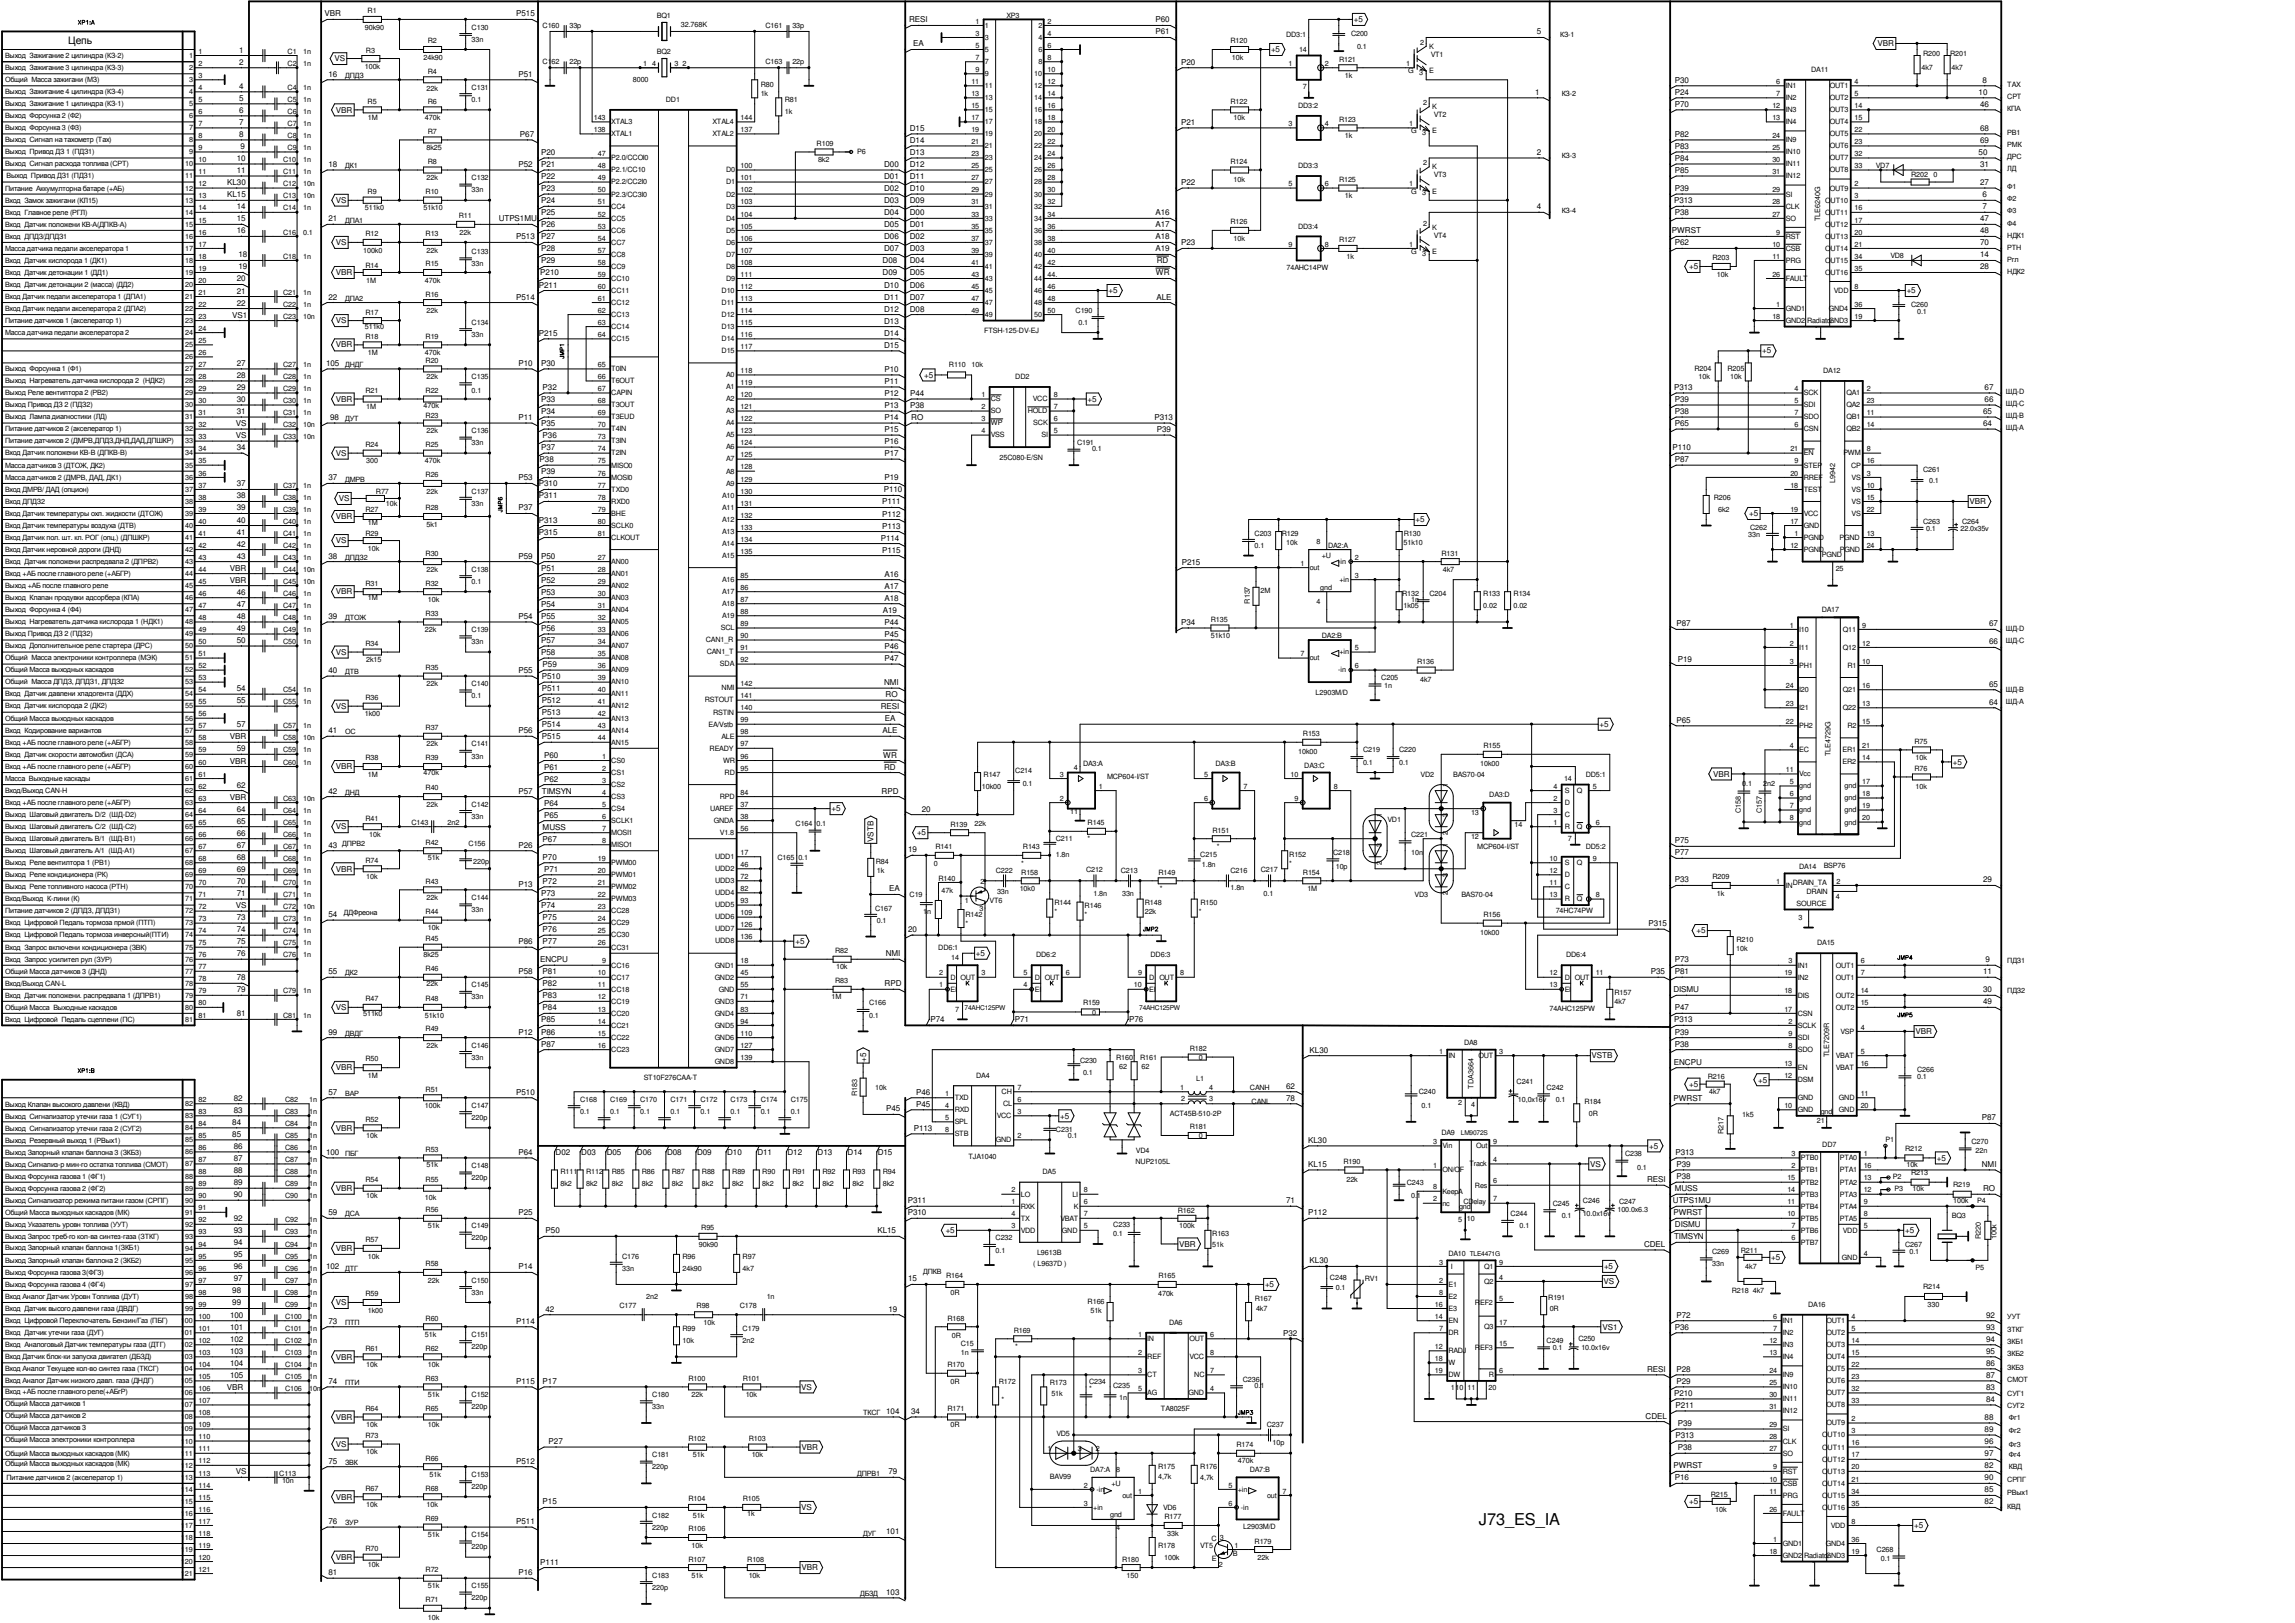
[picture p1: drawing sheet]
<svg xmlns="http://www.w3.org/2000/svg" width="420mm" height="297mm" viewBox="0 0 420 297" stroke-linecap="round" stroke-linejoin="round" font-family="sans-serif">
<defs><g id="words">
<text font-size="3" x="270.8" y="279">J73_ES_IA</text>
<text font-size="1.9" x="12.5" y="8">Цепь</text>
<g font-size="1.5">
<text x="59.4" y="3">VBR</text>
<text x="94.5" y="3">P515</text>
<text x="166.4" y="4.1">RESI</text>
<text x="211.5" y="4.1">P60</text>
<text x="247.8" y="4.1">+5</text>
<text x="43.8" y="9.6">1</text>
<text x="43.8" y="11.9">2</text>
<text x="61.2" y="11.2">VS</text>
<text x="167.2" y="8.5">EA</text>
<text x="211.5" y="6.3">P61</text>
<text x="216.2" y="11.9">P20</text>
<text x="232.7" y="9.6">+5</text>
<text x="281.3" y="6.3">5</text>
<text x="343.7" y="8.5">VBR</text>
<text x="43.8" y="16.3">4</text>
<text x="60.1" y="14.1">16</text>
<text x="94.9" y="14.1">P51</text>
<text x="281.1" y="17.4">1</text>
<text x="306.6" y="15.2">P30</text>
<text x="306.6" y="17.4">P24</text>
<text x="362.2" y="17.4">10</text>
<text x="363" y="15.2">8</text>
<text x="43.8" y="22.9">7</text>
<text x="43.8" y="20.7">6</text>
<text x="43.8" y="18.5">5</text>
<text x="61.5" y="20.6">VBR</text>
<text x="166.6" y="24">D15</text>
<text x="216.2" y="22.9">P21</text>
<text x="306.6" y="19.6">P70</text>
<text x="362.5" y="19.6">46</text>
<text x="362.5" y="24">68</text>
<text x="43.3" y="29.5">10</text>
<text x="43.8" y="25.1">8</text>
<text x="44.1" y="27.3">9</text>
<text x="95.2" y="25.1">P67</text>
<text x="99.1" y="28.4">P20</text>
<text x="166.6" y="26.2">D14</text>
<text x="166.6" y="28.4">D13</text>
<text x="281.3" y="28.4">2</text>
<text x="306.6" y="29.5">P84</text>
<text x="306.6" y="27.3">P83</text>
<text x="306.6" y="25.1">P82</text>
<text x="362.2" y="28.4">50</text>
<text x="362.5" y="26.2">69</text>
<text x="41.6" y="33.9">KL30</text>
<text x="43.3" y="31.7">11</text>
<text x="60.1" y="30.6">18</text>
<text x="94.9" y="30.6">P52</text>
<text x="99.1" y="32.8">P22</text>
<text x="99.1" y="35">P23</text>
<text x="99.1" y="30.6">P21</text>
<text x="161.9" y="32.8">D01</text>
<text x="161.9" y="35">D02</text>
<text x="161.9" y="30.6">D00</text>
<text x="166.6" y="32.8">D11</text>
<text x="166.6" y="35">D10</text>
<text x="166.6" y="30.6">D12</text>
<text x="216.2" y="33.9">P22</text>
<text x="306.6" y="35">P39</text>
<text x="306.6" y="31.7">P85</text>
<text x="362.5" y="33.9">27</text>
<text x="362.5" y="30.6">31</text>
<text x="41.6" y="36.1">KL15</text>
<text x="43.3" y="40.5">15</text>
<text x="43.3" y="38.3">14</text>
<text x="60.1" y="40.5">21</text>
<text x="61.5" y="37.1">VS</text>
<text x="91.3" y="40.5">UTPS1MU</text>
<text x="99.1" y="39.4">P25</text>
<text x="99.1" y="41.6">P26</text>
<text x="99.1" y="37.2">P24</text>
<text x="161.9" y="39.4">D04</text>
<text x="161.9" y="41.6">D05</text>
<text x="161.9" y="37.2">D03</text>
<text x="166.6" y="39.4">D00</text>
<text x="166.6" y="41.6">D01</text>
<text x="166.6" y="37.2">D09</text>
<text x="211.5" y="39.4">A16</text>
<text x="211.5" y="41.6">A17</text>
<text x="281.3" y="38.3">4</text>
<text x="306.5" y="37.2">P313</text>
<text x="306.6" y="39.4">P38</text>
<text x="362.5" y="40.5">47</text>
<text x="363" y="36.1">6</text>
<text x="363" y="38.3">7</text>
<text x="43.3" y="42.7">16</text>
<text x="43.6" y="47.1">18</text>
<text x="61.5" y="44.9">VS</text>
<text x="94.5" y="43.8">P513</text>
<text x="99.1" y="46">P28</text>
<text x="99.1" y="43.8">P27</text>
<text x="161.9" y="46">D07</text>
<text x="161.9" y="43.8">D06</text>
<text x="166.6" y="46">D03</text>
<text x="166.6" y="43.8">D02</text>
<text x="211.5" y="46">A19</text>
<text x="211.5" y="43.8">A18</text>
<text x="216.2" y="44.9">P23</text>
<text x="306.1" y="42.7">PWRST</text>
<text x="306.6" y="44.9">P62</text>
<text x="362.5" y="42.7">48</text>
<text x="362.5" y="44.9">70</text>
<text x="362.5" y="47.1">14</text>
<text x="43.3" y="51.5">20</text>
<text x="43.3" y="53.7">21</text>
<text x="43.6" y="49.3">19</text>
<text x="61.5" y="50.4">VBR</text>
<text x="98.7" y="52.6">P211</text>
<text x="98.9" y="50.4">P210</text>
<text x="99.1" y="48.2">P29</text>
<text x="161.6" y="50.4">D09</text>
<text x="161.6" y="48.2">D08</text>
<text x="161.9" y="52.6">D10</text>
<text x="166.6" y="52.6">D06</text>
<text x="166.6" y="48.2">D04</text>
<text x="166.6" y="50.4">D05</text>
<text x="202.9" y="53.7">+5</text>
<text x="211.6" y="50.4">WR</text>
<text x="211.8" y="48.2">RD</text>
<text x="309.2" y="49.3">+5</text>
<text x="349.1" y="53.7">+5</text>
<text x="362.5" y="49.3">28</text>
<text x="42.5" y="58.1">VS1</text>
<text x="43.3" y="55.9">22</text>
<text x="60.1" y="54.8">22</text>
<text x="61.5" y="59.2">VS</text>
<text x="94.5" y="54.8">P514</text>
<text x="161.9" y="59.2">D13</text>
<text x="161.9" y="54.8">D11</text>
<text x="161.9" y="57">D12</text>
<text x="166.6" y="54.8">D07</text>
<text x="166.6" y="57">D08</text>
<text x="211.7" y="54.8">ALE</text>
<text x="61.5" y="63.6">VBR</text>
<text x="98.7" y="61.4">P215</text>
<text x="161.9" y="63.7">D15</text>
<text x="161.9" y="61.4">D14</text>
<text x="322.6" y="64.7">+5</text>
<text x="43.3" y="69.2">28</text>
<text x="43.3" y="71.4">29</text>
<text x="43.3" y="67">27</text>
<text x="59.7" y="67">105</text>
<text x="94.9" y="67">P10</text>
<text x="99.1" y="67">P30</text>
<text x="99.3" y="71.4">P32</text>
<text x="161.9" y="68.1">P10</text>
<text x="161.9" y="70.3">P11</text>
<text x="169.2" y="69.1">+5</text>
<text x="306.5" y="71.4">P313</text>
<text x="363.3" y="71.4">67</text>
<text x="43.2" y="78">VS</text>
<text x="43.3" y="75.8">31</text>
<text x="43.3" y="73.6">30</text>
<text x="60.4" y="76.9">98</text>
<text x="61.5" y="73.5">VBR</text>
<text x="94.9" y="76.9">P11</text>
<text x="99.1" y="75.8">P34</text>
<text x="99.1" y="78">P35</text>
<text x="99.1" y="73.6">P33</text>
<text x="161.9" y="72.5">P12</text>
<text x="161.9" y="74.7">P13</text>
<text x="161.9" y="76.9">P14</text>
<text x="166.6" y="72.5">P44</text>
<text x="166.6" y="74.7">P38</text>
<text x="166.8" y="76.9">RO</text>
<text x="199.1" y="73.5">+5</text>
<text x="211.4" y="76.9">P313</text>
<text x="306.6" y="75.8">P38</text>
<text x="306.6" y="73.6">P39</text>
<text x="306.6" y="78">P65</text>
<text x="363.1" y="75.8">65</text>
<text x="363.1" y="78">64</text>
<text x="363.3" y="73.6">66</text>
<text x="43.2" y="80.2">VS</text>
<text x="43.3" y="82.4">34</text>
<text x="61.5" y="83.4">VS</text>
<text x="99.1" y="82.4">P37</text>
<text x="99.3" y="80.2">P36</text>
<text x="161.9" y="79.1">P15</text>
<text x="161.9" y="81.3">P16</text>
<text x="161.9" y="83.5">P17</text>
<text x="211.8" y="79.1">P39</text>
<text x="306.2" y="82.4">P110</text>
<text x="43.3" y="89">37</text>
<text x="60.1" y="87.9">37</text>
<text x="94.9" y="87.9">P53</text>
<text x="98.7" y="89">P310</text>
<text x="98.8" y="84.6">P38</text>
<text x="99.1" y="86.8">P39</text>
<text x="161.9" y="87.9">P19</text>
<text x="306.6" y="84.6">P87</text>
<text x="43.3" y="95.6">40</text>
<text x="43.3" y="91.2">38</text>
<text x="43.3" y="93.4">39</text>
<text x="61.5" y="95">VBR</text>
<text x="62" y="91.7">VS</text>
<text x="94.9" y="93.4">P37</text>
<text x="98.7" y="95.6">P313</text>
<text x="98.7" y="91.2">P311</text>
<text x="161.5" y="92.3">P111</text>
<text x="161.5" y="94.5">P112</text>
<text x="161.8" y="90.1">P110</text>
<text x="259.2" y="95.6">+5</text>
<text x="320.2" y="94.5">+5</text>
<text x="360.6" y="92.3">VBR</text>
<text x="43.3" y="97.8">41</text>
<text x="43.3" y="100">42</text>
<text x="61.5" y="99.4">VS</text>
<text x="98.7" y="97.8">P315</text>
<text x="161.2" y="98.9">P114</text>
<text x="161.5" y="101.1">P115</text>
<text x="161.5" y="96.7">P113</text>
<text x="42.1" y="104.4">VBR</text>
<text x="42.1" y="106.6">VBR</text>
<text x="43.3" y="102.2">43</text>
<text x="60.1" y="102.2">38</text>
<text x="94.9" y="102.2">P59</text>
<text x="99.1" y="102.2">P50</text>
<text x="99.1" y="106.6">P52</text>
<text x="99.1" y="104.4">P51</text>
<text x="161.9" y="105.5">A16</text>
<text x="161.9" y="107.7">A17</text>
<text x="216.4" y="103.3">P215</text>
<text x="43.3" y="108.8">46</text>
<text x="43.3" y="111">47</text>
<text x="43.3" y="113.3">48</text>
<text x="60.1" y="113.3">39</text>
<text x="61.5" y="108.8">VBR</text>
<text x="94.9" y="113.3">P54</text>
<text x="99.1" y="108.8">P53</text>
<text x="99.1" y="111">P54</text>
<text x="99.1" y="113.3">P55</text>
<text x="161.6" y="112.1">A19</text>
<text x="161.9" y="109.9">A18</text>
<text x="43.3" y="115.5">49</text>
<text x="43.3" y="117.7">50</text>
<text x="61.5" y="119.8">VS</text>
<text x="99.1" y="115.5">P56</text>
<text x="99.1" y="117.7">P57</text>
<text x="99.1" y="119.9">P58</text>
<text x="161.9" y="118.8">P46</text>
<text x="161.9" y="116.6">P45</text>
<text x="161.9" y="114.4">P44</text>
<text x="216.2" y="114.4">P34</text>
<text x="306.9" y="114.6">P87</text>
<text x="364.2" y="117.9">66</text>
<text x="364.2" y="114.6">67</text>
<text x="60.1" y="123.2">40</text>
<text x="94.9" y="123.2">P55</text>
<text x="99.2" y="124.3">P510</text>
<text x="99.3" y="122.1">P59</text>
<text x="161.9" y="125.4">NMI</text>
<text x="161.9" y="121">P47</text>
<text x="307.2" y="121.2">P19</text>
<text x="364.2" y="125.6">65</text>
<text x="43.3" y="128.7">55</text>
<text x="43.3" y="126.5">54</text>
<text x="61.5" y="129.8">VS</text>
<text x="99.2" y="128.7">P512</text>
<text x="99.2" y="130.9">P513</text>
<text x="99.2" y="126.5">P511</text>
<text x="161.2" y="129.8">RESI</text>
<text x="162" y="132">EA</text>
<text x="162.1" y="127.6">RO</text>
<text x="364.2" y="129">64</text>
<text x="42.1" y="135.3">VBR</text>
<text x="43.3" y="137.5">59</text>
<text x="43.3" y="133.1">57</text>
<text x="60.1" y="134.2">41</text>
<text x="94.9" y="134.2">P56</text>
<text x="99.2" y="135.3">P515</text>
<text x="99.2" y="133.1">P514</text>
<text x="161.6" y="134.2">ALE</text>
<text x="292.9" y="133.1">+5</text>
<text x="306.9" y="132.3">P65</text>
<text x="42.1" y="139.7">VBR</text>
<text x="61.5" y="140.8">VBR</text>
<text x="99.6" y="138.6">P60</text>
<text x="99.6" y="143">P62</text>
<text x="99.6" y="140.8">P61</text>
<text x="161.7" y="138.6">WR</text>
<text x="161.9" y="140.8">RD</text>
<text x="313.6" y="142.2">VBR</text>
<text x="357.5" y="140">+5</text>
<text x="42.1" y="146.3">VBR</text>
<text x="43.3" y="148.5">64</text>
<text x="43.3" y="144.1">62</text>
<text x="60.1" y="145.2">42</text>
<text x="94.9" y="145.2">P57</text>
<text x="99.2" y="145.2">TIMSYN</text>
<text x="99.6" y="147.4">P64</text>
<text x="99.6" y="149.6">P65</text>
<text x="152.2" y="148.5">+5</text>
<text x="161.4" y="145.2">RPD</text>
<text x="168.8" y="148.5">20</text>
<text x="43.3" y="155.2">67</text>
<text x="43.3" y="150.7">65</text>
<text x="43.3" y="153">66</text>
<text x="60.1" y="155.2">43</text>
<text x="61.5" y="151.8">VS</text>
<text x="94.9" y="155.2">P26</text>
<text x="99.3" y="151.8">MUSS</text>
<text x="99.3" y="154.1">P67</text>
<text x="159.9" y="154.1" transform="rotate(-90 159.9 154.1)">VSTB</text>
<text x="166.3" y="156">19</text>
<text x="167.9" y="152.9">+5</text>
<text x="306.6" y="154.3">P75</text>
<text x="43.3" y="161.8">70</text>
<text x="43.3" y="157.4">68</text>
<text x="43.3" y="159.6">69</text>
<text x="61.5" y="159.5">VBR</text>
<text x="99.3" y="161.8">P72</text>
<text x="99.3" y="157.4">P70</text>
<text x="99.6" y="159.6">P71</text>
<text x="306.6" y="156.5">P77</text>
<text x="306.6" y="161.5">P33</text>
<text x="363.1" y="161.5">29</text>
<text x="43.2" y="166.2">VS</text>
<text x="43.3" y="164">71</text>
<text x="60.1" y="167.9">54</text>
<text x="94.9" y="162.3">P13</text>
<text x="99.1" y="164">P73</text>
<text x="99.1" y="166.2">P74</text>
<text x="162.8" y="163.2">EA</text>
<text x="43.3" y="168.4">73</text>
<text x="43.3" y="170.6">74</text>
<text x="43.3" y="172.8">75</text>
<text x="94.9" y="172.8">P86</text>
<text x="99.3" y="168.4">P75</text>
<text x="99.3" y="172.8">P77</text>
<text x="99.3" y="170.6">P76</text>
<text x="145.6" y="172.8">+5</text>
<text x="166.3" y="170.6">20</text>
<text x="301.8" y="169.5">P315</text>
<text x="310.6" y="170.8">+5</text>
<text x="43.3" y="175">76</text>
<text x="43.3" y="179.4">78</text>
<text x="60.1" y="178.3">55</text>
<text x="94.9" y="178.3">P58</text>
<text x="98.9" y="176.1">ENCPU</text>
<text x="99.3" y="178.3">P81</text>
<text x="162.2" y="175">NMI</text>
<text x="178.7" y="175">+5</text>
<text x="302.2" y="178.3">P35</text>
<text x="306.6" y="178.3">P81</text>
<text x="306.6" y="176.1">P73</text>
<text x="363.1" y="178.3">11</text>
<text x="363.5" y="176.1">9</text>
<text x="43.3" y="181.6">79</text>
<text x="61.5" y="184.9">VS</text>
<text x="99.3" y="184.9">P84</text>
<text x="99.3" y="182.7">P83</text>
<text x="99.3" y="180.5">P82</text>
<text x="162" y="180.5">RPD</text>
<text x="306.4" y="181.6">DISMU</text>
<text x="306.6" y="184.9">P47</text>
<text x="363.1" y="181.6">30</text>
<text x="363.1" y="183.8">49</text>
<text x="43.3" y="186">81</text>
<text x="60.1" y="189.4">99</text>
<text x="94.9" y="189.4">P12</text>
<text x="99.1" y="191.6">P87</text>
<text x="99.1" y="187.1">P85</text>
<text x="99.1" y="189.4">P86</text>
<text x="170.3" y="187.1">P74</text>
<text x="185.8" y="187.1">P71</text>
<text x="206.7" y="187.1">P76</text>
<text x="306.5" y="187.1">P313</text>
<text x="306.6" y="191.6">P38</text>
<text x="306.6" y="189.4">P39</text>
<text x="350.7" y="189.3">VBR</text>
<text x="61.5" y="195.9">VBR</text>
<text x="158.6" y="194.3" transform="rotate(-90 158.6 194.3)">+5</text>
<text x="239.8" y="192.7">KL30</text>
<text x="291.4" y="193.7">VSTB</text>
<text x="306.4" y="194.9">ENCPU</text>
<text x="42.8" y="201.5">82</text>
<text x="42.8" y="203.7">83</text>
<text x="60.1" y="200.4">57</text>
<text x="94.5" y="200.4">P510</text>
<text x="162.2" y="203.4">P45</text>
<text x="167.7" y="200.4">P46</text>
<text x="167.7" y="202.6">P45</text>
<text x="235.4" y="201.5">78</text>
<text x="235.4" y="199.3">62</text>
<text x="306.4" y="201.5">PWRST</text>
<text x="309.2" y="198.9">+5</text>
<text x="321.9" y="198.1">+5</text>
<text x="42.5" y="208.1">85</text>
<text x="42.5" y="205.9">84</text>
<text x="61.5" y="206.9">VBR</text>
<text x="167.3" y="207">P113</text>
<text x="194.1" y="204.7">+5</text>
<text x="239.5" y="209.2">KL30</text>
<text x="362.8" y="205.1">P87</text>
<text x="42.8" y="214.7">88</text>
<text x="42.8" y="210.3">86</text>
<text x="42.8" y="212.5">87</text>
<text x="59.7" y="211.4">100</text>
<text x="94.9" y="211.4">P64</text>
<text x="101.7" y="211.3">D02</text>
<text x="106.4" y="211.3">D03</text>
<text x="111.1" y="211.3">D05</text>
<text x="116.6" y="211.3">D06</text>
<text x="122.1" y="211.3">D08</text>
<text x="127.6" y="211.3">D09</text>
<text x="133.1" y="211.3">D10</text>
<text x="138.7" y="211.3">D11</text>
<text x="144.2" y="211.3">D12</text>
<text x="149.7" y="211.3">D13</text>
<text x="155.2" y="211.3">D14</text>
<text x="160.7" y="211.3">D15</text>
<text x="239.5" y="213.6">KL15</text>
<text x="291.1" y="213.5">VS</text>
<text x="301.9" y="210.2">+5</text>
<text x="306.7" y="211.4">P313</text>
<text x="306.9" y="213.6">P39</text>
<text x="306.9" y="215.8">P38</text>
<text x="354.6" y="212.4">+5</text>
<text x="362.8" y="213.6">NMI</text>
<text x="42.8" y="216.9">89</text>
<text x="42.8" y="219.1">90</text>
<text x="61.5" y="218">VBR</text>
<text x="166.2" y="220.2">P311</text>
<text x="235.4" y="220.2">71</text>
<text x="301.5" y="216.4">RESI</text>
<text x="306.3" y="220.2">UTPS1MU</text>
<text x="306.6" y="218">MUSS</text>
<text x="363" y="218">RO</text>
<text x="42.8" y="227.9">94</text>
<text x="42.8" y="225.7">93</text>
<text x="42.8" y="223.5">92</text>
<text x="60.1" y="222.4">59</text>
<text x="94.9" y="222.4">P25</text>
<text x="99.9" y="225.7">P50</text>
<text x="160.6" y="225.7">KL15</text>
<text x="166.2" y="222.4">P310</text>
<text x="173.1" y="225.7">+5</text>
<text x="239.5" y="222.4">P112</text>
<text x="306.4" y="222.4">PWRST</text>
<text x="306.5" y="226.8">TIMSYN</text>
<text x="306.7" y="224.6">DISMU</text>
<text x="348.8" y="225.7">+5</text>
<text x="42.8" y="230.1">95</text>
<text x="42.8" y="232.3">96</text>
<text x="59.7" y="232.3">102</text>
<text x="61.5" y="229">VBR</text>
<text x="94.9" y="232.3">P14</text>
<text x="215.9" y="228.1">VBR</text>
<text x="239.8" y="231.2">KL30</text>
<text x="293.7" y="232.3">+5</text>
<text x="301" y="228.2">CDEL</text>
<text x="324.3" y="230.6">+5</text>
<text x="42.5" y="238.9">99</text>
<text x="42.5" y="236.7">98</text>
<text x="42.8" y="234.5">97</text>
<text x="61.5" y="238.9">VS</text>
<text x="166.3" y="234.5">15</text>
<text x="231.6" y="235.6">+5</text>
<text x="293.6" y="235">VS</text>
<text x="42.1" y="241.2">100</text>
<text x="42.1" y="245.6">102</text>
<text x="42.1" y="243.4">101</text>
<text x="60.1" y="242.3">73</text>
<text x="94.5" y="242.3">P114</text>
<text x="99.9" y="240">42</text>
<text x="162.7" y="240">19</text>
<text x="234.9" y="244.5">P32</text>
<text x="293.4" y="243.3">VS1</text>
<text x="306.6" y="243.4">P36</text>
<text x="306.9" y="241.2">P72</text>
<text x="363.6" y="241.2">92</text>
<text x="363.6" y="243.4">93</text>
<text x="363.6" y="245.6">94</text>
<text x="42.1" y="247.8">103</text>
<text x="42.1" y="250">104</text>
<text x="61.5" y="248.8">VBR</text>
<text x="301.5" y="251.1">RESI</text>
<text x="306.9" y="251.1">P28</text>
<text x="363.6" y="247.8">95</text>
<text x="363.6" y="250">86</text>
<text x="41.5" y="254.4">VBR</text>
<text x="42.1" y="252.2">105</text>
<text x="60.1" y="253.3">74</text>
<text x="94.5" y="253.3">P115</text>
<text x="99.3" y="253.3">P17</text>
<text x="146.7" y="254.3">VS</text>
<text x="306.5" y="255.5">P210</text>
<text x="306.7" y="257.7">P211</text>
<text x="306.9" y="253.3">P29</text>
<text x="363.6" y="254.4">83</text>
<text x="363.6" y="256.6">84</text>
<text x="363.6" y="252.2">87</text>
<text x="61.5" y="259.8">VBR</text>
<text x="162.3" y="258.8">104</text>
<text x="166.8" y="258.8">34</text>
<text x="301.3" y="259.6">CDEL</text>
<text x="306.7" y="263.2">P313</text>
<text x="307.2" y="261">P39</text>
<text x="363.3" y="262.1">89</text>
<text x="363.3" y="259.9">88</text>
<text x="43.2" y="269.8">VS</text>
<text x="60.1" y="267.9">75</text>
<text x="61.5" y="264.8">VS</text>
<text x="94.5" y="267.9">P512</text>
<text x="100.4" y="264.3">P27</text>
<text x="146.7" y="265.3">VBR</text>
<text x="162.7" y="269.8">79</text>
<text x="306.4" y="268.7">PWRST</text>
<text x="307.2" y="265.4">P38</text>
<text x="363.3" y="264.3">96</text>
<text x="363.3" y="266.5">97</text>
<text x="363.3" y="268.7">82</text>
<text x="61.5" y="274.4">VBR</text>
<text x="99.3" y="275.3">P15</text>
<text x="306.6" y="270.9">P16</text>
<text x="309.2" y="275.3">+5</text>
<text x="363.3" y="270.9">90</text>
<text x="363.3" y="275.3">82</text>
<text x="363.3" y="273.1">85</text>
<text x="60.1" y="278.9">76</text>
<text x="94.5" y="278.9">P511</text>
<text x="146.7" y="276.4">VS</text>
<text x="162.3" y="280.8">101</text>
<text x="350.4" y="279.7">+5</text>
<text x="61.5" y="285.5">VBR</text>
<text x="98.9" y="286.3">P111</text>
<text x="146.7" y="287.4">VBR</text>
<text x="60.1" y="288.3">81</text>
<text x="94.9" y="288.3">P16</text>
<text x="162.3" y="291.9">103</text>
</g>
<g font-size="1.3">
<text x="66.8" y="5.4">90k90</text>
<text x="67.3" y="2.5">R1</text>
<text x="86.3" y="5.4">C130</text>
<text x="99.3" y="5.2">C160</text>
<text x="104.3" y="5.2">33p</text>
<text x="120.3" y="3.2">BQ1</text>
<text x="124.7" y="4.9">32.768K</text>
<text x="140.2" y="5.2">C161</text>
<text x="145.1" y="5.2">33p</text>
<text x="178.6" y="4.3">1</text>
<text x="180.3" y="5.1">1</text>
<text x="184.3" y="3.2">XP3</text>
<text x="190.1" y="5.1">2</text>
<text x="191.8" y="4.3">2</text>
<text x=".9" y="10.6">Выход Зажигание 2 цилиндра (КЗ-2)</text>
<text x="34.7" y="10.6">1</text>
<text x="36.4" y="9.8">1</text>
<text x="52.7" y="9.8">C1</text>
<text x="55.5" y="9.8">1n</text>
<text x="67" y="9.6">R3</text>
<text x="77.5" y="11">24k90</text>
<text x="78.3" y="8">R2</text>
<text x="86.3" y="7.6">33n</text>
<text x="99.3" y="11.8">C162</text>
<text x="104.3" y="11.8">22p</text>
<text x="120.3" y="9.8">BQ2</text>
<text x="140.2" y="11.8">C163</text>
<text x="145.1" y="11.8">22p</text>
<text x="178.6" y="6.5">3</text>
<text x="178.6" y="8.7">5</text>
<text x="178.6" y="11">7</text>
<text x="180.3" y="7.3">3</text>
<text x="180.3" y="9.5">5</text>
<text x="180.3" y="11.7">7</text>
<text x="190.1" y="7.3">4</text>
<text x="190.1" y="9.5">6</text>
<text x="190.1" y="11.7">8</text>
<text x="191.8" y="6.5">4</text>
<text x="191.8" y="8.7">6</text>
<text x="191.8" y="11">8</text>
<text x="225.3" y="8">R120</text>
<text x="225.5" y="11">10k</text>
<text x="235.4" y="6.8">DD3:1</text>
<text x="237.8" y="9.6">14</text>
<text x="245.1" y="11.3">R121</text>
<text x="247.3" y="6.5">C200</text>
<text x="248.4" y="9">0.1</text>
<text x="260" y="8.2">2</text>
<text x="261.7" y="8.9">K</text>
<text x="261.9" y="10.4">VT1</text>
<text x="285.6" y="6.8">КЗ-1</text>
<text x="352.1" y="10.3">R200</text>
<text x="357" y="10.3">R201</text>
<text x=".9" y="17.2">Выход Зажигание 4 цилиндра (КЗ-4)</text>
<text x=".9" y="12.8">Выход Зажигание 3 цилиндра (КЗ-3)</text>
<text x=".9" y="15">Общий Масса зажигани (МЗ)</text>
<text x="34.7" y="12.8">2</text>
<text x="34.7" y="15">3</text>
<text x="34.7" y="17.2">4</text>
<text x="36.4" y="12.1">2</text>
<text x="36.4" y="14.3">3</text>
<text x="36.4" y="16.5">4</text>
<text x="52.7" y="12.1">C2</text>
<text x="52.7" y="16.5">C4</text>
<text x="55.5" y="12.1">1n</text>
<text x="55.5" y="16.5">1n</text>
<text x="63.2" y="14.3">ДПДЗ</text>
<text x="66.8" y="12.6">100k</text>
<text x="78.1" y="16.7">22k</text>
<text x="78.3" y="13.5">R4</text>
<text x="86.3" y="16.5">C131</text>
<text x="115.9" y="15.1">8000</text>
<text x="117.8" y="12.1">1</text>
<text x="119.4" y="12.1">4</text>
<text x="123.5" y="12.1">3</text>
<text x="125" y="12.1">2</text>
<text x="139.3" y="17.6">1k</text>
<text x="139.3" y="15.9">R80</text>
<text x="177.8" y="15.4">11</text>
<text x="177.8" y="17.6">13</text>
<text x="178.6" y="13.2">9</text>
<text x="180.3" y="13.9">9</text>
<text x="180.3" y="16.1">11</text>
<text x="189.3" y="13.9">10</text>
<text x="189.3" y="16.1">12</text>
<text x="191.8" y="13.2">10</text>
<text x="191.8" y="15.4">12</text>
<text x="191.8" y="17.6">14</text>
<text x="235.9" y="12.1">1</text>
<text x="238.5" y="16.3">7</text>
<text x="242.5" y="12.1">2</text>
<text x="246.2" y="14.3">1k</text>
<text x="257.4" y="12.1">1</text>
<text x="257.8" y="13.4">G</text>
<text x="259.8" y="13.7">3</text>
<text x="261.7" y="13.4">E</text>
<text x="285.9" y="17.6">КЗ-2</text>
<text x="325.2" y="17.6">7</text>
<text x="325.2" y="15.4">6</text>
<text x="326.9" y="16.1">IN1</text>
<text x="331.6" y="13.2">DA11</text>
<text x="335" y="16.1">OUT1</text>
<text x="339.5" y="17.6">5</text>
<text x="339.5" y="15.4">4</text>
<text x="351.8" y="12.9">4k7</text>
<text x="357.3" y="12.9">4k7</text>
<text x="367.5" y="15.9">TAX</text>
<text x=".9" y="23.8">Выход Форсунка 3 (Ф3)</text>
<text x=".9" y="19.4">Выход Зажигание 1 цилиндра (КЗ-1)</text>
<text x=".9" y="21.6">Выход Форсунка 2 (Ф2)</text>
<text x="34.7" y="19.4">5</text>
<text x="34.7" y="21.6">6</text>
<text x="34.7" y="23.8">7</text>
<text x="36.4" y="18.7">5</text>
<text x="36.4" y="20.9">6</text>
<text x="36.4" y="23.1">7</text>
<text x="52.7" y="18.7">C5</text>
<text x="52.7" y="20.9">C6</text>
<text x="52.7" y="23.1">C7</text>
<text x="55.5" y="18.7">1n</text>
<text x="55.5" y="20.9">1n</text>
<text x="55.5" y="23.1">1n</text>
<text x="67.3" y="19">R5</text>
<text x="67.3" y="22">1M</text>
<text x="77.8" y="22">470k</text>
<text x="78.3" y="19">R6</text>
<text x="86.3" y="18.7">0.1</text>
<text x="108.7" y="22">143</text>
<text x="111.9" y="22.7">XTAL3</text>
<text x="121.9" y="18.7">DD1</text>
<text x="130.5" y="22.7">XTAL4</text>
<text x="135.6" y="22">144</text>
<text x="143.7" y="18.7">R81</text>
<text x="143.7" y="20.9">1k</text>
<text x="177.8" y="19.8">15</text>
<text x="177.8" y="22">17</text>
<text x="180.3" y="18.3">13</text>
<text x="180.3" y="20.5">15</text>
<text x="180.3" y="22.7">17</text>
<text x="189.3" y="18.3">14</text>
<text x="189.3" y="20.5">16</text>
<text x="189.3" y="22.7">18</text>
<text x="191.8" y="19.8">16</text>
<text x="191.8" y="22">18</text>
<text x="225.3" y="19">R122</text>
<text x="225.8" y="22">10k</text>
<text x="235.9" y="23.1">3</text>
<text x="237.6" y="19.8">DD3:2</text>
<text x="242.5" y="23.1">4</text>
<text x="245.1" y="22.3">R123</text>
<text x="258" y="23.1">1</text>
<text x="260.5" y="19.2">2</text>
<text x="262.2" y="20">K</text>
<text x="262.5" y="21.4">VT2</text>
<text x="324.5" y="22">13</text>
<text x="324.5" y="19.8">12</text>
<text x="326.9" y="18.3">IN2</text>
<text x="326.9" y="22.7">IN4</text>
<text x="326.9" y="20.5">IN3</text>
<text x="335" y="18.3">OUT2</text>
<text x="335" y="22.7">OUT4</text>
<text x="335" y="20.5">OUT3</text>
<text x="339.5" y="22">15</text>
<text x="339.5" y="19.8">14</text>
<text x="367.5" y="20.3">КПА</text>
<text x="367.5" y="18.1">CPT</text>
<text x=".9" y="26">Выход Сигнал на тахометр (Тах)</text>
<text x=".9" y="28.2">Выход Привод ДЗ 1 (ПДЗ1)</text>
<text x="34.7" y="26">8</text>
<text x="34.7" y="28.2">9</text>
<text x="36.4" y="25.3">8</text>
<text x="36.4" y="27.5">9</text>
<text x="36.4" y="29.7">10</text>
<text x="51.8" y="29.7">C10</text>
<text x="52.7" y="25.3">C8</text>
<text x="52.7" y="27.5">C9</text>
<text x="55.5" y="25.3">1n</text>
<text x="55.5" y="27.5">1n</text>
<text x="55.5" y="29.7">1n</text>
<text x="78.1" y="27.5">8k25</text>
<text x="78.3" y="24.5">R7</text>
<text x="108.7" y="24.2">138</text>
<text x="109.5" y="28.6">47</text>
<text x="111.9" y="29.3">P2.0/CCOI0</text>
<text x="111.9" y="24.9">XTAL1</text>
<text x="130.5" y="24.9">XTAL2</text>
<text x="135.6" y="24.2">137</text>
<text x="149.5" y="26.7">R109</text>
<text x="149.8" y="29.7">8k2</text>
<text x="156.9" y="28.2">P6</text>
<text x="177.8" y="24.2">19</text>
<text x="177.8" y="26.4">21</text>
<text x="177.8" y="28.6">23</text>
<text x="180.3" y="24.9">19</text>
<text x="180.3" y="27.1">21</text>
<text x="180.3" y="29.3">23</text>
<text x="189.3" y="24.9">20</text>
<text x="189.3" y="27.1">22</text>
<text x="189.3" y="29.3">24</text>
<text x="191.8" y="24.2">20</text>
<text x="191.8" y="26.4">22</text>
<text x="191.8" y="28.6">24</text>
<text x="246.2" y="25.3">1k</text>
<text x="258.3" y="24.4">G</text>
<text x="260.3" y="24.7">3</text>
<text x="262.2" y="24.4">E</text>
<text x="285.9" y="28.9">КЗ-3</text>
<text x="324.5" y="27.5">25</text>
<text x="324.5" y="25.3">24</text>
<text x="324.5" y="29.7">30</text>
<text x="326.9" y="28.2">IN10</text>
<text x="326.9" y="26">IN9</text>
<text x="335" y="24.9">OUT5</text>
<text x="335" y="27.1">OUT6</text>
<text x="335" y="29.3">OUT7</text>
<text x="339.5" y="24.2">22</text>
<text x="339.5" y="26.4">23</text>
<text x="339.5" y="28.6">32</text>
<text x="367.5" y="26.9">РМК</text>
<text x="367.5" y="24.7">РВ1</text>
<text x="367.5" y="29.1">ДРС</text>
<text x=".9" y="30.4">Выход Сигнал расхода топлива (СРТ)</text>
<text x=".9" y="34.9">Питание Аккумулторна батаре (+АБ)</text>
<text x="1.2" y="32.6">Выход Привод ДЗ1 (ПДЗ1)</text>
<text x="33.9" y="30.4">10</text>
<text x="33.9" y="32.6">11</text>
<text x="33.9" y="34.9">12</text>
<text x="36.4" y="31.9">11</text>
<text x="36.4" y="34.1">12</text>
<text x="51.8" y="34.1">C12</text>
<text x="51.8" y="31.9">C11</text>
<text x="55.5" y="31.9">1n</text>
<text x="55.5" y="34.1">10n</text>
<text x="63.2" y="30.8">ДК1</text>
<text x="67.3" y="35.5">R9</text>
<text x="77.9" y="35.5">R10</text>
<text x="78.1" y="33">22k</text>
<text x="78.3" y="30">R8</text>
<text x="86.3" y="35.2">33n</text>
<text x="86.3" y="33">C132</text>
<text x="109.5" y="30.8">48</text>
<text x="109.5" y="33">49</text>
<text x="109.5" y="35.2">50</text>
<text x="111.9" y="31.5">P2.1/CC10</text>
<text x="111.9" y="33.7">P2.2/CC2I0</text>
<text x="111.9" y="36">P2.3/CC3I0</text>
<text x="132.9" y="31.5">D0</text>
<text x="132.9" y="33.7">D1</text>
<text x="132.9" y="36">D2</text>
<text x="135.6" y="30.8">100</text>
<text x="135.6" y="33">101</text>
<text x="135.6" y="35.2">102</text>
<text x="177.8" y="30.8">25</text>
<text x="177.8" y="33">27</text>
<text x="177.8" y="35.2">29</text>
<text x="180.3" y="31.5">25</text>
<text x="180.3" y="33.7">27</text>
<text x="180.3" y="36">29</text>
<text x="189.3" y="31.5">26</text>
<text x="189.3" y="33.7">28</text>
<text x="189.3" y="36">30</text>
<text x="191.8" y="30.8">26</text>
<text x="191.8" y="33">28</text>
<text x="191.8" y="35.2">30</text>
<text x="225.3" y="30">R124</text>
<text x="225.8" y="33.3">10k</text>
<text x="235.9" y="34.1">5</text>
<text x="237.6" y="30.8">DD3:3</text>
<text x="242.5" y="34.1">6</text>
<text x="245.1" y="33.3">R125</text>
<text x="258" y="34.1">1</text>
<text x="258.3" y="35.4">G</text>
<text x="260.3" y="35.7">3</text>
<text x="260.5" y="30.2">2</text>
<text x="262.2" y="31">K</text>
<text x="262.2" y="35.4">E</text>
<text x="262.5" y="32.4">VT3</text>
<text x="324.5" y="35.2">29</text>
<text x="324.5" y="31.9">31</text>
<text x="326.9" y="36">SI</text>
<text x="326.9" y="30.4">IN11</text>
<text x="326.9" y="32.6">IN12</text>
<text x="335" y="34.9">OUT9</text>
<text x="335" y="31.5">OUT8</text>
<text x="339.5" y="34.1">2</text>
<text x="339.5" y="30.8">33</text>
<text x="343.4" y="30.8">VD7</text>
<text x="349.9" y="32.4">R202</text>
<text x="354" y="32.4">0</text>
<text x="367.5" y="34.6">Ф1</text>
<text x="367.5" y="31.3">ЛД</text>
<text x=".9" y="39.3">Вход Главное реле (РГЛ)</text>
<text x=".9" y="37.1">Вход Замок зажигани (КЛ15)</text>
<text x=".9" y="41.5">Вход Датчик положени КВ-А(ДПКВ-А)</text>
<text x="33.9" y="37.1">13</text>
<text x="33.9" y="39.3">14</text>
<text x="33.9" y="41.5">15</text>
<text x="36.4" y="36.3">13</text>
<text x="36.4" y="38.5">14</text>
<text x="36.4" y="40.7">15</text>
<text x="51.8" y="36.3">C13</text>
<text x="51.8" y="38.5">C14</text>
<text x="55.5" y="36.3">10n</text>
<text x="55.5" y="38.5">1n</text>
<text x="63.2" y="40.7">ДПА1</text>
<text x="66.8" y="38.5">511k0</text>
<text x="77.5" y="38.5">51k10</text>
<text x="84" y="39.9">R11</text>
<text x="109.5" y="37.4">51</text>
<text x="109.5" y="39.6">52</text>
<text x="109.5" y="41.8">53</text>
<text x="111.9" y="38.2">CC4</text>
<text x="111.9" y="40.4">CC5</text>
<text x="132.9" y="38.2">D3</text>
<text x="132.9" y="40.4">D4</text>
<text x="135.6" y="37.4">103</text>
<text x="135.6" y="39.6">104</text>
<text x="135.6" y="41.8">105</text>
<text x="177.8" y="37.4">31</text>
<text x="177.8" y="39.6">33</text>
<text x="177.8" y="41.8">35</text>
<text x="180.3" y="38.2">31</text>
<text x="180.3" y="40.4">33</text>
<text x="189.3" y="38.2">32</text>
<text x="189.3" y="40.4">34</text>
<text x="191.8" y="37.4">32</text>
<text x="191.8" y="39.6">34</text>
<text x="191.8" y="41.8">36</text>
<text x="225.3" y="41">R126</text>
<text x="237.6" y="41.8">DD3:4</text>
<text x="246.2" y="36.3">1k</text>
<text x="260.5" y="41.3">2</text>
<text x="285.9" y="39.1">КЗ-4</text>
<text x="324.5" y="37.4">28</text>
<text x="324.5" y="39.6">27</text>
<text x="326.9" y="38.2">CLK</text>
<text x="326.9" y="40.4">SO</text>
<text x="333.2" y="40.5" transform="rotate(-90 333.2 40.5)">TLE6240G</text>
<text x="334.2" y="41.5">OUT12</text>
<text x="334.2" y="37.1">OUT10</text>
<text x="334.2" y="39.3">OUT11</text>
<text x="339.5" y="40.7">17</text>
<text x="339.5" y="36.3">3</text>
<text x="339.5" y="38.5">16</text>
<text x="367.5" y="36.9">Ф2</text>
<text x="367.5" y="41.3">Ф4</text>
<text x="367.5" y="39.1">Ф3</text>
<text x=".9" y="43.7">Вход ДПДЗ/ДПДЗ1</text>
<text x=".9" y="45.9">Масса датчика педали акселератора 1</text>
<text x="33.9" y="43.7">16</text>
<text x="33.9" y="45.9">17</text>
<text x="36.4" y="42.9">16</text>
<text x="36.4" y="45.1">17</text>
<text x="36.4" y="47.3">18</text>
<text x="51.8" y="47.3">C18</text>
<text x="51.8" y="42.9">C16</text>
<text x="55.5" y="47.3">1n</text>
<text x="55.5" y="42.9">0.1</text>
<text x="66.5" y="46.2">100k0</text>
<text x="66.9" y="43.2">R12</text>
<text x="77.9" y="43.2">R13</text>
<text x="78.1" y="46.2">22k</text>
<text x="84.1" y="42.9">22k</text>
<text x="86.3" y="46.5">C133</text>
<text x="109.5" y="44">54</text>
<text x="109.5" y="46.2">57</text>
<text x="111.9" y="44.8">CC7</text>
<text x="111.9" y="47">CC8</text>
<text x="111.9" y="42.6">CC6</text>
<text x="132.9" y="44.8">D6</text>
<text x="132.9" y="47">D7</text>
<text x="132.9" y="42.6">D5</text>
<text x="135.6" y="44">106</text>
<text x="135.6" y="46.2">107</text>
<text x="177.8" y="44">37</text>
<text x="177.8" y="46.2">39</text>
<text x="180.3" y="42.6">35</text>
<text x="180.3" y="44.8">37</text>
<text x="180.3" y="47">39</text>
<text x="189.3" y="42.6">36</text>
<text x="189.3" y="44.8">38</text>
<text x="189.3" y="47">40</text>
<text x="191.8" y="44">38</text>
<text x="191.8" y="46.2">40</text>
<text x="225.8" y="44">10k</text>
<text x="235.9" y="45.1">9</text>
<text x="242.5" y="45.1">8</text>
<text x="245.1" y="44.3">R127</text>
<text x="246.5" y="47.3">1k</text>
<text x="258" y="45.1">1</text>
<text x="258.3" y="46.4">G</text>
<text x="260.3" y="46.8">3</text>
<text x="262.2" y="42">K</text>
<text x="262.2" y="46.4">E</text>
<text x="262.5" y="43.5">VT4</text>
<text x="313.5" y="47.6">R203</text>
<text x="324.5" y="47.3">11</text>
<text x="324.5" y="45.1">10</text>
<text x="325.2" y="42.9">9</text>
<text x="326.9" y="43.7">RST</text>
<text x="326.9" y="45.9">CSB</text>
<text x="334.2" y="43.7">OUT13</text>
<text x="334.2" y="45.9">OUT14</text>
<text x="339.5" y="47.3">34</text>
<text x="339.5" y="42.9">20</text>
<text x="339.5" y="45.1">21</text>
<text x="346.1" y="47.3">VD8</text>
<text x="367.5" y="43.5">НДК1</text>
<text x="367.5" y="47.9">Ргл</text>
<text x="367.5" y="45.7">РТН</text>
<text x=".9" y="52.5">Вход Датчик детонации 2 (масса) (ДД2)</text>
<text x=".9" y="50.3">Вход Датчик детонации 1 (ДД1)</text>
<text x=".9" y="48.1">Вход Датчик кислорода 1 (ДК1)</text>
<text x="33.9" y="48.1">18</text>
<text x="33.9" y="50.3">19</text>
<text x="33.9" y="52.5">20</text>
<text x="36.4" y="49.5">19</text>
<text x="36.4" y="51.7">20</text>
<text x="36.4" y="53.9">21</text>
<text x="51.8" y="53.9">C21</text>
<text x="55.5" y="53.9">1n</text>
<text x="66.9" y="49">R14</text>
<text x="67" y="51.7">1M</text>
<text x="77.8" y="51.7">470k</text>
<text x="77.9" y="48.8">R15</text>
<text x="86.3" y="48.7">33n</text>
<text x="109.5" y="50.6">59</text>
<text x="109.5" y="52.8">60</text>
<text x="109.5" y="48.4">58</text>
<text x="111.9" y="51.4">CC10</text>
<text x="111.9" y="53.6">CC11</text>
<text x="111.9" y="49.2">CC9</text>
<text x="132.1" y="53.6">D10</text>
<text x="132.9" y="51.4">D9</text>
<text x="132.9" y="49.2">D8</text>
<text x="135.6" y="50.6">111</text>
<text x="135.6" y="52.8">112</text>
<text x="135.6" y="48.4">108</text>
<text x="177.8" y="48.4">41</text>
<text x="177.8" y="50.6">43</text>
<text x="177.8" y="52.8">45</text>
<text x="180.3" y="49.2">41</text>
<text x="180.3" y="51.4">43</text>
<text x="180.3" y="53.6">45</text>
<text x="189.3" y="49.2">42</text>
<text x="189.3" y="51.4">44</text>
<text x="189.3" y="53.6">46</text>
<text x="191.8" y="48.4">42</text>
<text x="191.8" y="50.6">44.</text>
<text x="191.8" y="52.8">46</text>
<text x="235.5" y="49.4">74AHC14PW</text>
<text x="314.3" y="50.6">10k</text>
<text x="324.5" y="50.6">26</text>
<text x="326.9" y="51.4">FAULT</text>
<text x="326.9" y="48.1">PRG</text>
<text x="334.2" y="48.1">OUT15</text>
<text x="334.2" y="50.3">OUT16</text>
<text x="335.7" y="53.6">VDD</text>
<text x="339.5" y="52.8">8</text>
<text x="339.5" y="49.5">35</text>
<text x="367.5" y="50.1">НДК2</text>
<text x=".9" y="59.1">Питание датчиков 1 (акселератор 1)</text>
<text x=".9" y="56.9">Вход Датчик педали акселератора 2 (ДПА2)</text>
<text x=".9" y="54.7">Вход Датчик педали акселератора 1 (ДПА1)</text>
<text x="33.9" y="54.7">21</text>
<text x="33.9" y="56.9">22</text>
<text x="33.9" y="59.1">23</text>
<text x="36.4" y="56.1">22</text>
<text x="36.4" y="58.3">23</text>
<text x="51.8" y="58.3">C23</text>
<text x="51.8" y="56.1">C22</text>
<text x="55.5" y="58.3">10n</text>
<text x="55.5" y="56.1">1n</text>
<text x="63.2" y="55">ДПА2</text>
<text x="66.9" y="57.6">R17</text>
<text x="77.9" y="54.3">R16</text>
<text x="78.1" y="57.2">22k</text>
<text x="86.3" y="59.4">C134</text>
<text x="109.5" y="57.2">62</text>
<text x="109.5" y="59.4">63</text>
<text x="109.5" y="55">61</text>
<text x="111.9" y="58">CC13</text>
<text x="111.9" y="55.8">CC12</text>
<text x="132.1" y="58">D12</text>
<text x="132.1" y="55.8">D11</text>
<text x="135.6" y="57.2">114</text>
<text x="135.6" y="59.4">115</text>
<text x="135.6" y="55">113</text>
<text x="177.8" y="55">47</text>
<text x="177.8" y="57.2">49</text>
<text x="180.3" y="55.8">47</text>
<text x="180.3" y="58">49</text>
<text x="189.3" y="55.8">48</text>
<text x="189.3" y="58">50</text>
<text x="191.8" y="55">48</text>
<text x="191.8" y="57.2">50</text>
<text x="196.9" y="57.2">C190</text>
<text x="197.4" y="59.4">0.1</text>
<text x="324.5" y="58.3">18</text>
<text x="325.2" y="56.1">1</text>
<text x="326.9" y="56.9">GND1</text>
<text x="326.9" y="59.1">GND2</text>
<text x="330.8" y="59.1">Radiator</text>
<text x="334.8" y="59.1">GND3</text>
<text x="334.8" y="56.9">GND4</text>
<text x="339.5" y="58.3">19</text>
<text x="339.5" y="56.1">36</text>
<text x="349.9" y="56.1">C260</text>
<text x="351" y="57.5">0.1</text>
<text x=".9" y="61.3">Масса датчика педали акселератора 2</text>
<text x="33.9" y="61.3">24</text>
<text x="33.9" y="63.5">25</text>
<text x="33.9" y="65.7">26</text>
<text x="36.4" y="60.5">24</text>
<text x="36.4" y="62.8">25</text>
<text x="36.4" y="65">26</text>
<text x="66.8" y="60.3">511k0</text>
<text x="66.9" y="62">R18</text>
<text x="67.3" y="65">1M</text>
<text x="77.8" y="65">470k</text>
<text x="77.9" y="62">R19</text>
<text x="86.3" y="61.7">33n</text>
<text x="109.5" y="61.7">64</text>
<text x="111.9" y="60.2">CC14</text>
<text x="111.9" y="62.4">CC15</text>
<text x="132.1" y="64.6">D15</text>
<text x="132.1" y="60.2">D13</text>
<text x="132.1" y="62.4">D14</text>
<text x="135.6" y="63.9">117</text>
<text x="135.6" y="61.7">116</text>
<text x="180.2" y="61">FTSH-125-DV-EJ</text>
<text x=".9" y="70.1">Выход Нагреватель датчика кислорода 2 (НДК2)</text>
<text x=".9" y="67.9">Выход Форсунка 1 (Ф1)</text>
<text x="33.9" y="67.9">27</text>
<text x="33.9" y="70.1">28</text>
<text x="36.4" y="67.2">27</text>
<text x="36.4" y="69.4">28</text>
<text x="36.4" y="71.6">29</text>
<text x="51.8" y="71.6">C29</text>
<text x="51.8" y="67.2">C27</text>
<text x="51.8" y="69.4">C28</text>
<text x="55.5" y="71.6">1n</text>
<text x="55.5" y="67.2">1n</text>
<text x="55.5" y="69.4">1n</text>
<text x="63.2" y="67.2">ДНДГ</text>
<text x="66.9" y="71.9">R21</text>
<text x="77.9" y="71.9">R22</text>
<text x="77.9" y="66.4">R20</text>
<text x="78.1" y="69.4">22k</text>
<text x="86.3" y="69.4">C135</text>
<text x="86.3" y="71.8">0.1</text>
<text x="109.5" y="67.2">65</text>
<text x="109.5" y="69.4">66</text>
<text x="109.5" y="71.6">67</text>
<text x="111.9" y="67.9">T0IN</text>
<text x="111.9" y="70.1">T6OUT</text>
<text x="133" y="71.2">A1</text>
<text x="133" y="69">A0</text>
<text x="135.6" y="70.5">119</text>
<text x="135.6" y="68.3">118</text>
<text x="173.7" y="67.2">R110</text>
<text x="177.9" y="67.2">10k</text>
<text x="185.9" y="69.4">DD2</text>
<text x="310.2" y="68">R204</text>
<text x="311" y="69.4">10k</text>
<text x="316.3" y="68">R205</text>
<text x="316.8" y="69.4">10k</text>
<text x="328.5" y="71.6">4</text>
<text x="333.8" y="68.3">DA12</text>
<text x="341.7" y="71.6">2</text>
<text x=".9" y="76.8">Выход Лампа диагностики (ЛД)</text>
<text x=".9" y="72.3">Выход Реле вентилтора 2 (РВ2)</text>
<text x=".9" y="74.5">Выход Привод ДЗ 2 (ПДЗ2)</text>
<text x="33.9" y="72.3">29</text>
<text x="33.9" y="74.5">30</text>
<text x="33.9" y="76.8">31</text>
<text x="36.4" y="73.8">30</text>
<text x="36.4" y="76">31</text>
<text x="51.8" y="73.8">C30</text>
<text x="51.8" y="76">C31</text>
<text x="55.5" y="73.8">1n</text>
<text x="55.5" y="76">1n</text>
<text x="63.2" y="77.1">ДУТ</text>
<text x="67" y="74.9">1M</text>
<text x="77.5" y="74.6">470k</text>
<text x="77.9" y="76.5">R23</text>
<text x="109.5" y="73.8">68</text>
<text x="109.5" y="76">69</text>
<text x="111.9" y="74.5">T3OUT</text>
<text x="111.9" y="76.8">T3EUD</text>
<text x="111.9" y="72.3">CAPIN</text>
<text x="133" y="77.9">A4</text>
<text x="133" y="73.4">A2</text>
<text x="133" y="75.6">A3</text>
<text x="135.6" y="77.1">122</text>
<text x="135.6" y="72.7">120</text>
<text x="135.6" y="74.9">121</text>
<text x="179.7" y="74.9">2</text>
<text x="179.7" y="77.1">3</text>
<text x="179.7" y="72.7">1</text>
<text x="181.4" y="75.6">SO</text>
<text x="181.4" y="77.9">WP</text>
<text x="181.4" y="73.4">CS</text>
<text x="188.2" y="75.6">HOLD</text>
<text x="189.1" y="73.4">VCC</text>
<text x="189.2" y="77.9">SCK</text>
<text x="192.9" y="74.9">7</text>
<text x="192.9" y="77.1">6</text>
<text x="192.9" y="72.7">8</text>
<text x="328.5" y="73.8">5</text>
<text x="328.5" y="76">7</text>
<text x="330.2" y="74.5">SDI</text>
<text x="330.2" y="76.8">SDO</text>
<text x="330.2" y="72.3">SCK</text>
<text x="338.1" y="74.5">QA2</text>
<text x="338.1" y="76.8">QB1</text>
<text x="338.1" y="72.3">QA1</text>
<text x="341.7" y="73.8">23</text>
<text x="341.7" y="76">11</text>
<text x="367.2" y="76.5">ШД-B</text>
<text x="367.2" y="74.3">ШД-C</text>
<text x="367.2" y="72.1">ШД-D</text>
<text x=".9" y="83.4">Вход Датчик положени КВ-В (ДПКВ-В)</text>
<text x=".9" y="79">Питание датчиков 2 (акселератор 1)</text>
<text x=".9" y="81.2">Питание датчиков 2 (ДМРВ,ДПДЗ,ДНД,ДАД,ДПШКР)</text>
<text x="33.9" y="79">32</text>
<text x="33.9" y="81.2">33</text>
<text x="33.9" y="83.4">34</text>
<text x="36.4" y="78.2">32</text>
<text x="36.4" y="80.4">33</text>
<text x="36.4" y="82.6">34</text>
<text x="51.8" y="78.2">C32</text>
<text x="51.8" y="80.4">C33</text>
<text x="55.5" y="78.2">10n</text>
<text x="55.5" y="80.4">10n</text>
<text x="66.9" y="81.8">R24</text>
<text x="77.9" y="81.8">R25</text>
<text x="78.1" y="79.3">22k</text>
<text x="86.3" y="79.3">C136</text>
<text x="86.3" y="81.5">33n</text>
<text x="109.5" y="80.4">73</text>
<text x="109.5" y="82.6">74</text>
<text x="109.5" y="78.2">70</text>
<text x="111.9" y="81.2">T3IN</text>
<text x="111.9" y="83.4">T2IN</text>
<text x="111.9" y="79">T4IN</text>
<text x="133" y="80.1">A5</text>
<text x="133" y="82.3">A6</text>
<text x="135.6" y="83.7">125</text>
<text x="135.6" y="79.3">123</text>
<text x="135.6" y="81.5">124</text>
<text x="179.7" y="79.3">4</text>
<text x="181.4" y="80.1">VSS</text>
<text x="190.7" y="80.1">SI</text>
<text x="192.9" y="79.3">5</text>
<text x="197.2" y="81.5">C191</text>
<text x="199.9" y="82.6">0.1</text>
<text x="327.8" y="82.6">21</text>
<text x="328.5" y="78.2">6</text>
<text x="330.2" y="79">CSN</text>
<text x="330.2" y="83.4">EN</text>
<text x="337.5" y="83.4">PWM</text>
<text x="338.1" y="79">QB2</text>
<text x="341.7" y="78.2">14</text>
<text x="341.7" y="82.6">8</text>
<text x="367.2" y="78.7">ШД-A</text>
<text x=".9" y="85.6">Масса датчиков 3 (ДТОЖ, ДК2)</text>
<text x=".9" y="87.8">Масса датчиков 2 (ДМРВ, ДАД, ДК1)</text>
<text x="33.9" y="85.6">35</text>
<text x="33.9" y="87.8">36</text>
<text x="36.4" y="84.8">35</text>
<text x="36.4" y="87">36</text>
<text x="36.4" y="89.2">37</text>
<text x="51.8" y="89.2">C37</text>
<text x="55.5" y="89.2">1n</text>
<text x="63.2" y="88.1">ДМРВ</text>
<text x="67" y="84.8">300</text>
<text x="77.8" y="84.8">470k</text>
<text x="77.9" y="87.3">R26</text>
<text x="109.5" y="87">76</text>
<text x="109.5" y="89.2">77</text>
<text x="109.5" y="84.8">75</text>
<text x="111.9" y="87.8">MOSI0</text>
<text x="111.9" y="85.6">MISO0</text>
<text x="133" y="84.5">A7</text>
<text x="133" y="86.7">A8</text>
<text x="133" y="88.9">A9</text>
<text x="135.6" y="85.9">128</text>
<text x="135.6" y="88.1">129</text>
<text x="183" y="84.2">25C080-E/SN</text>
<text x="327.8" y="87">20</text>
<text x="327.8" y="89.2">18</text>
<text x="328.5" y="84.8">9</text>
<text x="330.2" y="85.6">STEP</text>
<text x="330.2" y="87.8">RREF</text>
<text x="336" y="88.4" transform="rotate(-90 336 88.4)">L9942</text>
<text x="338.9" y="85.6">CP</text>
<text x="339" y="87.8">VS</text>
<text x="341.7" y="87">3</text>
<text x="341.7" y="89.2">10</text>
<text x="341.7" y="84.8">16</text>
<text x="352.1" y="86.4">C261</text>
<text x="353.2" y="88.4">0.1</text>
<text x=".9" y="92.2">Вход ДПДЗ2</text>
<text x=".9" y="90">Вход ДМРВ/ ДАД (опцион)</text>
<text x=".9" y="94.4">Вход Датчик температуры охл. жидкости (ДТОЖ)</text>
<text x="33.9" y="90">37</text>
<text x="33.9" y="92.2">38</text>
<text x="33.9" y="94.4">39</text>
<text x="36.4" y="91.4">38</text>
<text x="36.4" y="93.6">39</text>
<text x="36.4" y="95.8">40</text>
<text x="51.8" y="95.8">C40</text>
<text x="51.8" y="91.4">C38</text>
<text x="51.8" y="93.6">C39</text>
<text x="55.5" y="91.4">1n</text>
<text x="55.5" y="93.6">1n</text>
<text x="55.5" y="95.8">1n</text>
<text x="66.9" y="93.6">R27</text>
<text x="68.8" y="90.3">R77</text>
<text x="70.6" y="92.5">10k</text>
<text x="77.9" y="93.4">R28</text>
<text x="78.1" y="90.3">22k</text>
<text x="86.3" y="90.3">C137</text>
<text x="86.3" y="92.5">33n</text>
<text x="109.5" y="93.6">79</text>
<text x="109.5" y="95.8">80</text>
<text x="109.5" y="91.4">78</text>
<text x="111.9" y="94.4">BHE</text>
<text x="111.9" y="92.2">RXD0</text>
<text x="111.9" y="90">TXD0</text>
<text x="132.2" y="91.1">A10</text>
<text x="132.2" y="93.3">A11</text>
<text x="132.2" y="95.5">A12</text>
<text x="135.6" y="90.3">130</text>
<text x="135.6" y="92.5">131</text>
<text x="135.6" y="94.7">132</text>
<text x="313.8" y="91.6">R206</text>
<text x="314.6" y="93.6">6k2</text>
<text x="327.8" y="93.6">19</text>
<text x="327.8" y="95.8">17</text>
<text x="330.2" y="94.4">VCC</text>
<text x="330.2" y="90">TEST</text>
<text x="339" y="94.4">VS</text>
<text x="339" y="90">VS</text>
<text x="339" y="92.2">VS</text>
<text x="341.7" y="93.6">22</text>
<text x="341.7" y="91.4">15</text>
<text x="352.1" y="95.8">C263</text>
<text x="359.2" y="95.8">C264</text>
<text x=".9" y="98.8">Вход Датчик пол. шт. кл. РОГ (опц.) (ДПШКР)</text>
<text x=".9" y="96.6">Вход Датчик температуры воздуха (ДТВ)</text>
<text x=".9" y="101">Вход Датчик неровной дороги (ДНД)</text>
<text x="33.9" y="96.6">40</text>
<text x="33.9" y="98.8">41</text>
<text x="33.9" y="101">42</text>
<text x="36.4" y="98">41</text>
<text x="36.4" y="100.2">42</text>
<text x="51.8" y="98">C41</text>
<text x="51.8" y="100.2">C42</text>
<text x="55.5" y="98">1n</text>
<text x="55.5" y="100.2">1n</text>
<text x="66.9" y="98">R29</text>
<text x="67.3" y="100.8">10k</text>
<text x="67.3" y="96.1">1M</text>
<text x="77.9" y="101.7">R30</text>
<text x="78.1" y="96.4">5k1</text>
<text x="109.5" y="98">81</text>
<text x="111.9" y="96.6">SCLK0</text>
<text x="111.9" y="98.8">CLKOUT</text>
<text x="132.2" y="97.7">A13</text>
<text x="132.2" y="99.9">A14</text>
<text x="135.6" y="96.9">133</text>
<text x="135.6" y="99.1">134</text>
<text x="135.6" y="101.3">135</text>
<text x="229.7" y="98">C203</text>
<text x="229.7" y="100.2">0.1</text>
<text x="234.6" y="98">R129</text>
<text x="235.5" y="99.7">10k</text>
<text x="241" y="99.6">8</text>
<text x="243.2" y="100.2">DA2:A</text>
<text x="257" y="99.7">51k10</text>
<text x="257" y="98">R130</text>
<text x="263.9" y="101.7">R131</text>
<text x="320.1" y="98.3">33n</text>
<text x="320.4" y="96.9">C262</text>
<text x="327.8" y="100.2">12</text>
<text x="328.5" y="98">1</text>
<text x="330.2" y="98.8">PGND</text>
<text x="330.2" y="101">PGND</text>
<text x="330.2" y="96.6">GND</text>
<text x="333.5" y="101.9">PGND</text>
<text x="336.8" y="98.8">PGND</text>
<text x="336.8" y="101">PGND</text>
<text x="341.7" y="100.2">24</text>
<text x="341.7" y="98">13</text>
<text x="352.6" y="97.2">0.1</text>
<text x="358.9" y="97.2">22.0x35v</text>
<text x=".9" y="103.2">Вход Датчик положени распредвала 2 (ДПРВ2)</text>
<text x=".9" y="105.4">Вход +АБ после главного реле (+АБГР)</text>
<text x=".9" y="107.6">Выход +АБ после главного реле</text>
<text x="33.9" y="103.2">43</text>
<text x="33.9" y="105.4">44</text>
<text x="33.9" y="107.6">45</text>
<text x="36.4" y="102.4">43</text>
<text x="36.4" y="104.6">44</text>
<text x="36.4" y="106.8">45</text>
<text x="51.8" y="102.4">C43</text>
<text x="51.8" y="104.6">C44</text>
<text x="51.8" y="106.8">C45</text>
<text x="55.5" y="102.4">1n</text>
<text x="55.5" y="104.6">10n</text>
<text x="55.5" y="106.8">10n</text>
<text x="63.2" y="102.4">ДПДЗ2</text>
<text x="66.9" y="107.2">R31</text>
<text x="77.9" y="107.2">R32</text>
<text x="78.1" y="104.6">22k</text>
<text x="86.3" y="104.6">C138</text>
<text x="86.3" y="106.8">0.1</text>
<text x="109.5" y="106.8">29</text>
<text x="109.5" y="104.6">28</text>
<text x="109.5" y="102.4">27</text>
<text x="111.9" y="107.6">AN02</text>
<text x="111.9" y="105.4">AN01</text>
<text x="111.9" y="103.2">AN00</text>
<text x="132.2" y="106.5">A16</text>
<text x="132.2" y="102.1">A15</text>
<text x="135.6" y="105.7">85</text>
<text x="135.6" y="107.9">86</text>
<text x="238.1" y="103.5">1</text>
<text x="239.8" y="104.3">out</text>
<text x="241.7" y="107.9">gnd</text>
<text x="242" y="102.1">+U</text>
<text x="245" y="103.2">-in</text>
<text x="245.2" y="106.5">+in</text>
<text x="248" y="102.4">2</text>
<text x="248" y="105.7">3</text>
<text x="264.1" y="104.6">4k7</text>
<text x="336.1" y="104.5">25</text>
<text x=".9" y="112.1">Выход Форсунка 4 (Ф4)</text>
<text x=".9" y="109.8">Выход Клапан продувки адсорбера (КПА)</text>
<text x="33.9" y="109.8">46</text>
<text x="33.9" y="112.1">47</text>
<text x="36.4" y="109.1">46</text>
<text x="36.4" y="111.3">47</text>
<text x="36.4" y="113.5">48</text>
<text x="51.8" y="109.1">C46</text>
<text x="51.8" y="111.3">C47</text>
<text x="51.8" y="113.5">C48</text>
<text x="55.5" y="111.3">1n</text>
<text x="55.5" y="113.5">1n</text>
<text x="55.5" y="109.1">1n</text>
<text x="63.2" y="113.5">ДТОЖ</text>
<text x="67.3" y="109.9">1M</text>
<text x="77.9" y="112.7">R33</text>
<text x="78.3" y="110.2">10k</text>
<text x="109.5" y="113.5">32</text>
<text x="109.5" y="109.1">30</text>
<text x="109.5" y="111.3">31</text>
<text x="111.9" y="109.8">AN03</text>
<text x="111.9" y="112.1">AN04</text>
<text x="132.2" y="110.9">A18</text>
<text x="132.2" y="113.2">A19</text>
<text x="132.2" y="108.7">A17</text>
<text x="135.6" y="110.2">87</text>
<text x="135.6" y="112.4">88</text>
<text x="221.7" y="113.8">R135</text>
<text x="228.8" y="110.5" transform="rotate(-90 228.8 110.5)">R137</text>
<text x="230.8" y="108.5">2M</text>
<text x="241" y="110.6">4</text>
<text x="256.7" y="109.1">R132</text>
<text x="257" y="111.3">1k05</text>
<text x="258.3" y="110.2">1n</text>
<text x="261.7" y="109.1">C204</text>
<text x="271.6" y="109.1">R133</text>
<text x="271.6" y="111.3">0.02</text>
<text x="277.1" y="109.1">R134</text>
<text x="277.1" y="111.3">0.02</text>
<text x="333.5" y="112.1">DA17</text>
<text x=".9" y="118.7">Выход Дополнительное реле стартера (ДРС)</text>
<text x=".9" y="116.5">Выход Привод ДЗ 2 (ПДЗ2)</text>
<text x=".9" y="114.3">Выход Нагреватель датчика кислорода 1 (НДК1)</text>
<text x="33.9" y="114.3">48</text>
<text x="33.9" y="116.5">49</text>
<text x="33.9" y="118.7">50</text>
<text x="36.4" y="115.7">49</text>
<text x="36.4" y="117.9">50</text>
<text x="51.8" y="115.7">C49</text>
<text x="51.8" y="117.9">C50</text>
<text x="55.5" y="115.7">1n</text>
<text x="55.5" y="117.9">1n</text>
<text x="66.9" y="118.2">R34</text>
<text x="77.8" y="115.7">22k</text>
<text x="86.3" y="117.9">33n</text>
<text x="86.3" y="115.7">C139</text>
<text x="109.5" y="117.9">34</text>
<text x="109.5" y="115.7">33</text>
<text x="111.9" y="114.3">AN05</text>
<text x="111.9" y="118.7">AN07</text>
<text x="111.9" y="116.5">AN06</text>
<text x="129.2" y="117.6">CAN1_R</text>
<text x="129.4" y="119.8">CAN1_T</text>
<text x="132" y="115.4">SCL</text>
<text x="135.6" y="116.8">90</text>
<text x="135.6" y="119">91</text>
<text x="135.6" y="114.6">89</text>
<text x="221.7" y="116.8">51k10</text>
<text x="242" y="116.8">DA2:B</text>
<text x="245.2" y="119.8">+in</text>
<text x="248" y="119">5</text>
<text x="327.7" y="114.9">1</text>
<text x="327.7" y="118.2">2</text>
<text x="329.4" y="115.6">I10</text>
<text x="329.4" y="118.9">I11</text>
<text x="337.4" y="118.9">Q12</text>
<text x="337.4" y="115.6">Q11</text>
<text x="340.9" y="118.2">12</text>
<text x="340.9" y="114.9">9</text>
<text x="367.2" y="117.6">ШД-C</text>
<text x="367.2" y="115.4">ШД-D</text>
<text x=".9" y="123.1">Общий Масса выходных каскадов</text>
<text x=".9" y="125.3">Общий Масса ДПДЗ, ДПДЗ1, ДПДЗ2</text>
<text x=".9" y="120.9">Общий Масса электроники контроллера (МЭК)</text>
<text x="33.9" y="120.9">51</text>
<text x="33.9" y="123.1">52</text>
<text x="33.9" y="125.3">53</text>
<text x="36.4" y="120.1">51</text>
<text x="36.4" y="122.3">52</text>
<text x="36.4" y="124.5">53</text>
<text x="63.2" y="123.4">ДТВ</text>
<text x="67" y="121.2">2k15</text>
<text x="77.9" y="122.6">R35</text>
<text x="78.1" y="125.6">22k</text>
<text x="86.3" y="125.6">C140</text>
<text x="109.5" y="120.1">35</text>
<text x="109.5" y="122.3">36</text>
<text x="109.5" y="124.5">39</text>
<text x="111.9" y="120.9">AN08</text>
<text x="111.9" y="123.1">AN09</text>
<text x="111.9" y="125.3">AN10</text>
<text x="131.8" y="122">SDA</text>
<text x="135.6" y="125.6">142</text>
<text x="135.6" y="121.2">92</text>
<text x="238.1" y="120.1">7</text>
<text x="239.8" y="120.9">out</text>
<text x="245" y="123.1">-in</text>
<text x="248" y="122.3">6</text>
<text x="252.9" y="124.5">C205</text>
<text x="253.4" y="125.9">1n</text>
<text x="259.4" y="121.5">R136</text>
<text x="260" y="124.8">4k7</text>
<text x="326.9" y="125.9">24</text>
<text x="327.7" y="121.5">3</text>
<text x="329.4" y="122.2">PH1</text>
<text x="338.2" y="122.2">R1</text>
<text x="340.9" y="125.9">16</text>
<text x="340.9" y="121.5">10</text>
<text x=".9" y="129.7">Вход Датчик кислорода 2 (ДК2)</text>
<text x=".9" y="127.5">Вход Датчик давлени хладогента (ДДХ)</text>
<text x=".9" y="131.9">Общий Масса выходных каскадов</text>
<text x="33.9" y="131.9">56</text>
<text x="33.9" y="129.7">55</text>
<text x="33.9" y="127.5">54</text>
<text x="36.4" y="131.1">56</text>
<text x="36.4" y="128.9">55</text>
<text x="36.4" y="126.7">54</text>
<text x="51.8" y="126.7">C54</text>
<text x="51.8" y="128.9">C55</text>
<text x="55.5" y="126.7">1n</text>
<text x="55.5" y="128.9">1n</text>
<text x="66.8" y="131.1">1k00</text>
<text x="66.9" y="128.1">R36</text>
<text x="86.3" y="127.8">0.1</text>
<text x="109.5" y="126.7">40</text>
<text x="109.5" y="131.1">42</text>
<text x="109.5" y="128.9">41</text>
<text x="111.9" y="127.5">AN11</text>
<text x="111.9" y="131.9">AN13</text>
<text x="111.9" y="129.7">AN12</text>
<text x="129" y="128.6">RSTOUT</text>
<text x="130.5" y="130.8">RSTIN</text>
<text x="132.1" y="126.4">NMI</text>
<text x="135.6" y="130">140</text>
<text x="135.6" y="127.8">141</text>
<text x="240.9" y="127.1">L2903M/D</text>
<text x="326.9" y="129.2">23</text>
<text x="329.4" y="126.7">I20</text>
<text x="329.4" y="130">I21</text>
<text x="337.4" y="130">Q22</text>
<text x="337.4" y="126.7">Q21</text>
<text x="340.9" y="129.2">13</text>
<text x="367.2" y="126.7">ШД-B</text>
<text x="367.2" y="128.9">ШД-A</text>
<text x=".9" y="134.1">Вход Кодирование вариантов</text>
<text x=".9" y="136.3">Вход +АБ после главного реле (+АБГР)</text>
<text x="33.9" y="136.3">58</text>
<text x="33.9" y="134.1">57</text>
<text x="36.4" y="137.7">59</text>
<text x="36.4" y="135.5">58</text>
<text x="36.4" y="133.3">57</text>
<text x="51.8" y="137.7">C59</text>
<text x="51.8" y="133.3">C57</text>
<text x="51.8" y="135.5">C58</text>
<text x="55.5" y="137.7">1n</text>
<text x="55.5" y="133.3">1n</text>
<text x="55.5" y="135.5">10n</text>
<text x="63.2" y="134.4">ОС</text>
<text x="77.9" y="133.6">R37</text>
<text x="78.1" y="136.6">22k</text>
<text x="86.3" y="136.6">C141</text>
<text x="109.5" y="133.3">43</text>
<text x="109.5" y="135.5">44</text>
<text x="111.9" y="134.1">AN14</text>
<text x="111.9" y="136.3">AN15</text>
<text x="129.7" y="133">EA/Vstb</text>
<text x="129.9" y="137.4">READY</text>
<text x="132.1" y="135.2">ALE</text>
<text x="135.6" y="136.6">97</text>
<text x="135.6" y="132.2">99</text>
<text x="135.6" y="134.4">98</text>
<text x="238.5" y="134.7">R153</text>
<text x="249.5" y="137.7">C219</text>
<text x="256.1" y="137.7">C220</text>
<text x="271.6" y="136.9">R155</text>
<text x="326.9" y="132.5">22</text>
<text x="327.7" y="136.9">4</text>
<text x="329.4" y="137.7">EC</text>
<text x="329.4" y="133.3">PH2</text>
<text x="337.3" y="137.7">ER1</text>
<text x="338.2" y="133.3">R2</text>
<text x="340.9" y="136.9">21</text>
<text x="340.9" y="132.5">15</text>
<text x="350.5" y="136.1">R75</text>
<text x=".9" y="140.7">Вход +АБ после главного реле (+АБГР)</text>
<text x=".9" y="142.9">Масса Выходные каскады</text>
<text x=".9" y="138.5">Вход Датчик скорости автомобил (ДСА)</text>
<text x="33.9" y="142.9">61</text>
<text x="33.9" y="140.7">60</text>
<text x="33.9" y="138.5">59</text>
<text x="36.4" y="142.2">61</text>
<text x="36.4" y="140">60</text>
<text x="51.8" y="140">C60</text>
<text x="55.5" y="140">1n</text>
<text x="66.9" y="139.1">R38</text>
<text x="67.3" y="142.2">1M</text>
<text x="77.5" y="141.9">470k</text>
<text x="77.9" y="139.1">R39</text>
<text x="86.3" y="138.9">33n</text>
<text x="110.2" y="143.3">3</text>
<text x="110.2" y="138.9">1</text>
<text x="110.2" y="141.1">2</text>
<text x="111.9" y="139.6">CS0</text>
<text x="111.9" y="141.8">CS1</text>
<text x="132.4" y="139.6">WR</text>
<text x="132.7" y="141.8">RD</text>
<text x="135.6" y="138.9">96</text>
<text x="135.6" y="141.1">95</text>
<text x="180.1" y="142.2">R147</text>
<text x="185.9" y="141.5">C214</text>
<text x="187.2" y="143.8">0.1</text>
<text x="194" y="142.2">3</text>
<text x="196.6" y="140.9">4</text>
<text x="198.3" y="140.2">DA3:A</text>
<text x="202.7" y="142.6">MCP604-I/ST</text>
<text x="220.5" y="142.2">5</text>
<text x="222.5" y="140.2">DA3:B</text>
<text x="236.3" y="142.2">10</text>
<text x="237.7" y="138">10k00</text>
<text x="238.8" y="140.5">DA3:C</text>
<text x="249.5" y="140">0.1</text>
<text x="256.1" y="140">0.1</text>
<text x="260.1" y="142.2">VD2</text>
<text x="265.1" y="144" transform="rotate(-90 265.1 144)">1</text>
<text x="266.1" y="142.2">BAS70-04</text>
<text x="271" y="140.2">10k00</text>
<text x="286.3" y="143">14</text>
<text x="290.3" y="142.2">DD5:1</text>
<text x="319" y="143.8">0.1</text>
<text x="322.8" y="143.8">2n2</text>
<text x="326.9" y="141.3">11</text>
<text x="327.7" y="143.5">5</text>
<text x="329.4" y="142.1">Vcc</text>
<text x="335.1" y="138.3" transform="rotate(-90 335.1 138.3)">TLE4729G</text>
<text x="337.3" y="139.9">ER2</text>
<text x="340.9" y="143.5">17</text>
<text x="340.9" y="139.1">14</text>
<text x="350.5" y="141.1">R76</text>
<text x="350.7" y="139.1">10k</text>
<text x=".9" y="147.3">Вход +АБ после главного реле (+АБГР)</text>
<text x=".9" y="149.5">Выход Шаговый двигатель D/2 (ШД-D2)</text>
<text x=".9" y="145.1">Вход/Выход CAN-H</text>
<text x="33.9" y="149.5">64</text>
<text x="33.9" y="147.3">63</text>
<text x="33.9" y="145.1">62</text>
<text x="36.4" y="148.8">64</text>
<text x="36.4" y="146.6">63</text>
<text x="36.4" y="144.4">62</text>
<text x="51.8" y="148.8">C64</text>
<text x="51.8" y="146.6">C63</text>
<text x="55.5" y="146.6">10n</text>
<text x="55.5" y="148.8">1n</text>
<text x="63.2" y="145.5">ДНД</text>
<text x="77.9" y="144.7">R40</text>
<text x="78.1" y="147.7">22k</text>
<text x="86.3" y="149.9">33n</text>
<text x="86.3" y="147.7">C142</text>
<text x="110.2" y="149.9">6</text>
<text x="110.2" y="145.5">4</text>
<text x="110.2" y="147.7">5</text>
<text x="111.9" y="144">CS2</text>
<text x="111.9" y="146.2">CS3</text>
<text x="111.9" y="148.4">CS4</text>
<text x="130" y="148.4">UAREF</text>
<text x="131.8" y="146.2">RPD</text>
<text x="135.6" y="149.9">38</text>
<text x="135.6" y="145.5">84</text>
<text x="135.6" y="147.7">37</text>
<text x="179.8" y="144.4">10k00</text>
<text x="194" y="146.6">2</text>
<text x="195.9" y="149">11</text>
<text x="201.2" y="144.4">1</text>
<text x="220.5" y="146.6">6</text>
<text x="227.7" y="144.4">7</text>
<text x="237" y="146.6">9</text>
<text x="244.2" y="144.4">8</text>
<text x="253" y="149.5" transform="rotate(-90 253 149.5)">1</text>
<text x="265.1" y="149.5" transform="rotate(-90 265.1 149.5)">3</text>
<text x="269.3" y="149.2">13</text>
<text x="272.7" y="145.9">DA3:D</text>
<text x="284.4" y="144.4">4</text>
<text x="284.4" y="146.6">2</text>
<text x="284.4" y="148.8">3</text>
<text x="286.5" y="145.1">S</text>
<text x="286.5" y="147.3">D</text>
<text x="286.5" y="149.5">C</text>
<text x="288.7" y="145.1">Q</text>
<text x="291.6" y="144.4">5</text>
<text x="318.7" y="148.8" transform="rotate(-90 318.7 148.8)">C158</text>
<text x="322.5" y="148.8" transform="rotate(-90 322.5 148.8)">C157</text>
<text x="327.7" y="145.7">6</text>
<text x="327.7" y="147.9">7</text>
<text x="329.4" y="144.3">gnd</text>
<text x="329.4" y="146.5">gnd</text>
<text x="329.4" y="148.7">gnd</text>
<text x="337.7" y="148.7">gnd</text>
<text x="337.7" y="146.5">gnd</text>
<text x="337.7" y="144.3">gnd</text>
<text x="340.9" y="147.9">19</text>
<text x="340.9" y="145.7">18</text>
<text x="350.7" y="144.4">10k</text>
<text x=".9" y="151.7">Выход Шаговый двигатель С/2 (ШД-С2)</text>
<text x=".9" y="153.9">Выход Шаговый двигатель В/1 (ШД-В1)</text>
<text x="33.9" y="153.9">66</text>
<text x="33.9" y="151.7">65</text>
<text x="36.4" y="155.4">67</text>
<text x="36.4" y="153.2">66</text>
<text x="36.4" y="151">65</text>
<text x="51.8" y="151">C65</text>
<text x="51.8" y="153.2">C66</text>
<text x="51.8" y="155.4">C67</text>
<text x="55.5" y="151">1n</text>
<text x="55.5" y="153.2">1n</text>
<text x="55.5" y="155.4">1n</text>
<text x="62.6" y="154.8">ДПРВ2</text>
<text x="66.9" y="150.2">R41</text>
<text x="67.6" y="153.2">10k</text>
<text x="75.3" y="151">C143</text>
<text x="77.9" y="154.6">R42</text>
<text x="81.9" y="151">2n2</text>
<text x="85.8" y="154.8">C156</text>
<text x="110.2" y="152.1">7</text>
<text x="110.2" y="154.3">8</text>
<text x="111.9" y="150.6">SCLK1</text>
<text x="111.9" y="152.8">MOSI1</text>
<text x="111.9" y="155">MISO1</text>
<text x="130.7" y="150.6">GNDA</text>
<text x="131.8" y="152.8">V1.8</text>
<text x="135.6" y="152.1">56</text>
<text x="145.7" y="151.3">C164 0.1</text>
<text x="171.3" y="155.4">R141</text>
<text x="174" y="151.3">R139</text>
<text x="178.4" y="151.3">22k</text>
<text x="187.3" y="155.4">R143</text>
<text x="193.3" y="154">C211</text>
<text x="199.1" y="154">*</text>
<text x="199.1" y="151">R145</text>
<text x="222" y="152.4">R151</text>
<text x="222.8" y="155.4">*</text>
<text x="253" y="155" transform="rotate(-90 253 155)">3</text>
<text x="254" y="150.4">VD1</text>
<text x="258.3" y="153.2">C221</text>
<text x="265.1" y="155" transform="rotate(-90 265.1 155)">1</text>
<text x="265.1" y="152.8" transform="rotate(-90 265.1 152.8)">2</text>
<text x="269.3" y="153.6">12</text>
<text x="270.5" y="155.4">MCP604-I/ST</text>
<text x="277.3" y="151.4">14</text>
<text x="284.4" y="151">1</text>
<text x="286.5" y="151.7">R</text>
<text x="287.1" y="154">7</text>
<text x="288.7" y="151.7">Q</text>
<text x="290.3" y="155.4">DD5:2</text>
<text x="292.1" y="151">6</text>
<text x="327.7" y="150.1">8</text>
<text x="329.4" y="150.9">gnd</text>
<text x="337.7" y="150.9">gnd</text>
<text x="340.9" y="150.1">20</text>
<text x=".9" y="156.1">Выход Шаговый двигатель А/1 (ШД-А1)</text>
<text x=".9" y="160.5">Выход Реле кондиционера (РК)</text>
<text x=".9" y="158.3">Выход Реле вентилтора 1 (РВ1)</text>
<text x="33.9" y="160.5">69</text>
<text x="33.9" y="158.3">68</text>
<text x="33.9" y="156.1">67</text>
<text x="36.4" y="162">70</text>
<text x="36.4" y="159.8">69</text>
<text x="36.4" y="157.6">68</text>
<text x="51.8" y="157.6">C68</text>
<text x="51.8" y="162">C70</text>
<text x="51.8" y="159.8">C69</text>
<text x="55.5" y="157.6">1n</text>
<text x="55.5" y="159.8">1n</text>
<text x="55.5" y="162">1n</text>
<text x="66.9" y="157.9">R74</text>
<text x="67" y="160.9">10k</text>
<text x="77.9" y="161.8">R43</text>
<text x="78.3" y="157.3">51k</text>
<text x="86.6" y="158.1">220p</text>
<text x="109.5" y="159.8">20</text>
<text x="109.5" y="162">21</text>
<text x="109.5" y="157.6">19</text>
<text x="111.9" y="160.5">PWM01</text>
<text x="111.9" y="158.3">PWM00</text>
<text x="130.9" y="157.2">UDD1</text>
<text x="130.9" y="159.4">UDD2</text>
<text x="130.9" y="161.6">UDD3</text>
<text x="135.6" y="156.5">17</text>
<text x="135.6" y="158.7">46</text>
<text x="135.6" y="160.9">72</text>
<text x="142.4" y="157.3">C165 0.1</text>
<text x="160.3" y="158.1">R84</text>
<text x="160.5" y="159.8">1k</text>
<text x="171" y="158.4">0</text>
<text x="171.8" y="161.2">R140</text>
<text x="179.5" y="161.7">2</text>
<text x="182.3" y="159.8">C222</text>
<text x="187" y="158.4">*</text>
<text x="187" y="160.1">R158</text>
<text x="193.3" y="156.8">1.8n</text>
<text x="198.8" y="159.5">C212</text>
<text x="205.2" y="159.8">C213</text>
<text x="212.1" y="160.1">R149</text>
<text x="219.7" y="156.9">C215</text>
<text x="220" y="158.7">1.8n</text>
<text x="225.3" y="159.8">C216</text>
<text x="230.8" y="159.5">C217</text>
<text x="236" y="158.4">*</text>
<text x="236" y="156.8">R152</text>
<text x="238.5" y="160.1">R154</text>
<text x="244" y="156.5">C218</text>
<text x="244.5" y="159">10p</text>
<text x="253" y="158.3" transform="rotate(-90 253 158.3)">2</text>
<text x="258.3" y="156.5">10n</text>
<text x="265.1" y="160.5" transform="rotate(-90 265.1 160.5)">3</text>
<text x="283.7" y="157.6">10</text>
<text x="283.7" y="159.8">12</text>
<text x="283.7" y="162">11</text>
<text x="286.5" y="158.3">S</text>
<text x="286.5" y="160.5">D</text>
<text x="288.7" y="158.3">Q</text>
<text x="291.6" y="157.6">9</text>
<text x="313.5" y="160.9">R209</text>
<text x="325.2" y="161.7">1</text>
<text x="328.2" y="161.9">DRAIN_TA</text>
<text x="329.4" y="159">DA14</text>
<text x="333.9" y="158.8">BSP76</text>
<text x="336.2" y="161.7">2</text>
<text x=".9" y="165">Вход/Выход К-лини (К)</text>
<text x=".9" y="162.8">Выход Реле топливного насоса (РТН)</text>
<text x=".9" y="167.2">Питание датчиков 2 (ДПДЗ, ДПДЗ1)</text>
<text x="33.9" y="167.2">72</text>
<text x="33.9" y="165">71</text>
<text x="33.9" y="162.8">70</text>
<text x="36.4" y="166.4">72</text>
<text x="36.4" y="164.2">71</text>
<text x="51.8" y="164.2">C71</text>
<text x="51.8" y="166.4">C72</text>
<text x="55.5" y="164.2">1n</text>
<text x="55.5" y="166.4">10n</text>
<text x="62.9" y="167.5">ДДФреона</text>
<text x="77.9" y="167.3">R44</text>
<text x="78.1" y="164.8">22k</text>
<text x="86.3" y="167">33n</text>
<text x="86.3" y="164.8">C144</text>
<text x="109.5" y="166.4">23</text>
<text x="109.5" y="164.2">22</text>
<text x="111.9" y="167.2">CC28</text>
<text x="111.9" y="162.8">PWM02</text>
<text x="111.9" y="165">PWM03</text>
<text x="130.9" y="163.9">UDD4</text>
<text x="130.9" y="166.1">UDD5</text>
<text x="135.6" y="163.1">82</text>
<text x="135.6" y="165.3">93</text>
<text x="135.6" y="167.5">109</text>
<text x="160.2" y="166.7">C167</text>
<text x="166.5" y="164.2">C19</text>
<text x="169" y="167.2">1n</text>
<text x="172.4" y="163.4">47k</text>
<text x="176.6" y="165.2">1</text>
<text x="176.8" y="167.8">R142</text>
<text x="179.3" y="166.7">3</text>
<text x="181.2" y="165.2">VT6</text>
<text x="182.5" y="163.7">33n</text>
<text x="186.7" y="163.1">10k0</text>
<text x="193" y="167.2">*</text>
<text x="193" y="165.6">R144</text>
<text x="198.5" y="167.8">*</text>
<text x="198.6" y="166.1">R146</text>
<text x="200.2" y="163.9">1.8n</text>
<text x="205.4" y="163.9">33n</text>
<text x="209.6" y="167.2">22k</text>
<text x="209.6" y="165.6">R148</text>
<text x="212.3" y="163.1">*</text>
<text x="219.5" y="167.2">*</text>
<text x="219.8" y="165.6">R150</text>
<text x="225.3" y="162.8">1.8n</text>
<text x="231.3" y="163.9">0.1</text>
<text x="239.3" y="163.1">1M</text>
<text x="259" y="164.2">VD3</text>
<text x="265.1" y="163.8" transform="rotate(-90 265.1 163.8)">2</text>
<text x="267.5" y="164.1">BAS70-04</text>
<text x="271.6" y="167.8">R156</text>
<text x="283.7" y="164.2">13</text>
<text x="284.8" y="167.1">74HC74PW</text>
<text x="286.5" y="165">R</text>
<text x="286.5" y="162.8">C</text>
<text x="288.7" y="165">Q</text>
<text x="292.1" y="164.2">8</text>
<text x="314.3" y="163.9">1k</text>
<text x="326.9" y="162.5">IN</text>
<text x="328.9" y="165.8">SOURCE</text>
<text x="330.7" y="163.6">DRAIN</text>
<text x="336.1" y="164.5">4</text>
<text x=".9" y="171.6">Вход Цифровой Педаль тормоза инверсный(ПТИ)</text>
<text x=".9" y="173.8">Вход Запрос включени кондиционера (ЗВК)</text>
<text x=".9" y="169.4">Вход Цифровой Педаль тормоза прмой (ПТП)</text>
<text x="33.9" y="173.8">75</text>
<text x="33.9" y="171.6">74</text>
<text x="33.9" y="169.4">73</text>
<text x="36.4" y="173">75</text>
<text x="36.4" y="170.8">74</text>
<text x="36.4" y="168.6">73</text>
<text x="51.8" y="168.6">C73</text>
<text x="51.8" y="170.8">C74</text>
<text x="51.8" y="173">C75</text>
<text x="55.5" y="168.6">1n</text>
<text x="55.5" y="170.8">1n</text>
<text x="55.5" y="173">1n</text>
<text x="77.9" y="172.2">R45</text>
<text x="78.3" y="170.3">10k</text>
<text x="109.5" y="173">26</text>
<text x="109.5" y="170.8">25</text>
<text x="109.5" y="168.6">24</text>
<text x="111.9" y="173.8">CC31</text>
<text x="111.9" y="171.6">CC30</text>
<text x="111.9" y="169.4">CC29</text>
<text x="130.9" y="170.5">UDD7</text>
<text x="130.9" y="172.7">UDD8</text>
<text x="130.9" y="168.3">UDD6</text>
<text x="135.6" y="169.7">126</text>
<text x="135.6" y="171.9">136</text>
<text x="160.5" y="168.9">0.1</text>
<text x="171.8" y="173.8">DD6:1</text>
<text x="176.8" y="169.4">*</text>
<text x="271" y="171.1">10k00</text>
<text x="317.9" y="172.5">R210</text>
<text x="329.3" y="168.3">3</text>
<text x="332.7" y="173">DA15</text>
<text x=".9" y="176">Вход Запрос усилител рул (ЗУР)</text>
<text x=".9" y="178.2">Общий Масса датчиков 3 (ДНД)</text>
<text x="33.9" y="178.2">77</text>
<text x="33.9" y="176">76</text>
<text x="36.4" y="179.6">78</text>
<text x="36.4" y="177.4">77</text>
<text x="36.4" y="175.2">76</text>
<text x="51.8" y="175.2">C76</text>
<text x="55.5" y="175.2">1n</text>
<text x="63.2" y="178.5">ДК2</text>
<text x="77.5" y="175.2">8k25</text>
<text x="77.9" y="177.8">R46</text>
<text x="109.5" y="178.5">10</text>
<text x="110.2" y="176.3">9</text>
<text x="111.9" y="177.1">CC16</text>
<text x="111.9" y="179.3">CC17</text>
<text x="130.8" y="177.1">GND1</text>
<text x="130.8" y="179.3">GND2</text>
<text x="135.6" y="176.3">18</text>
<text x="135.6" y="178.5">45</text>
<text x="152.9" y="180">R83</text>
<text x="152.9" y="174.4">R82</text>
<text x="153.1" y="177.4">10k</text>
<text x="171.9" y="178.5">2</text>
<text x="174" y="179.3">D</text>
<text x="174.1" y="175.8">14</text>
<text x="175.8" y="179.3">OUT</text>
<text x="179.7" y="178.5">3</text>
<text x="187.4" y="178.5">5</text>
<text x="189.4" y="179.3">D</text>
<text x="189.7" y="175.2">DD6:2</text>
<text x="191.3" y="179.3">OUT</text>
<text x="195.1" y="178.5">6</text>
<text x="208.4" y="178.5">9</text>
<text x="210.4" y="179.3">D</text>
<text x="210.6" y="175.2">DD6:3</text>
<text x="212.2" y="179.3">OUT</text>
<text x="216.1" y="178.5">8</text>
<text x="283.7" y="178.5">12</text>
<text x="286.5" y="179.3">D</text>
<text x="286.7" y="175.2">DD6:4</text>
<text x="288.3" y="179.3">OUT</text>
<text x="292.1" y="178.5">11</text>
<text x="317.9" y="174.1">10k</text>
<text x="326.7" y="178.5">19</text>
<text x="327.4" y="176.3">3</text>
<text x="329.1" y="177.1">IN1</text>
<text x="329.1" y="179.3">IN2</text>
<text x="336.1" y="177.1">OUT1</text>
<text x="336.1" y="179.3">OUT1</text>
<text x="340.6" y="176.3">6</text>
<text x="340.6" y="178.5">7</text>
<text x="367.5" y="176.3">ПДЗ1</text>
<text x=".9" y="180.4">Вход/Выход CAN-L</text>
<text x=".9" y="184.8">Общий Масса Выходные каскадов</text>
<text x=".9" y="182.6">Вход Датчик положени. распредвала 1 (ДПРВ1)</text>
<text x="33.9" y="184.8">80</text>
<text x="33.9" y="182.6">79</text>
<text x="33.9" y="180.4">78</text>
<text x="36.4" y="184">80</text>
<text x="36.4" y="181.8">79</text>
<text x="51.8" y="181.8">C79</text>
<text x="55.5" y="181.8">1n</text>
<text x="66.5" y="186">511k0</text>
<text x="66.9" y="183.3">R47</text>
<text x="77.9" y="183.3">R48</text>
<text x="78.1" y="180.5">22k</text>
<text x="86.3" y="180.7">C145</text>
<text x="86.3" y="182.9">33n</text>
<text x="109.5" y="182.9">12</text>
<text x="109.5" y="185.1">13</text>
<text x="109.5" y="180.7">11</text>
<text x="111.9" y="183.7">CC19</text>
<text x="111.9" y="185.9">CC20</text>
<text x="111.9" y="181.5">CC18</text>
<text x="130.8" y="183.7">GND3</text>
<text x="130.8" y="185.9">GND4</text>
<text x="131.6" y="181.5">GND</text>
<text x="135.6" y="182.9">71</text>
<text x="135.6" y="185.1">83</text>
<text x="135.6" y="180.7">55</text>
<text x="152.2" y="182.9">1M</text>
<text x="159.1" y="184">C166</text>
<text x="171.9" y="180.7">1</text>
<text x="174" y="181.5">EI</text>
<text x="174.9" y="185.1">7</text>
<text x="187.4" y="180.7">4</text>
<text x="189.4" y="181.5">EI</text>
<text x="198.3" y="184">R159</text>
<text x="199.9" y="185.7">0</text>
<text x="207.6" y="180.7">10</text>
<text x="210.4" y="181.5">EI</text>
<text x="283.7" y="180.7">13</text>
<text x="283.7" y="185">74AHC125PW</text>
<text x="286.5" y="181.5">EI</text>
<text x="295.6" y="183.8">4k7</text>
<text x="295.6" y="182.1">R157</text>
<text x="326.7" y="185.1">17</text>
<text x="326.7" y="181.8">18</text>
<text x="329.1" y="185.9">CSN</text>
<text x="329.1" y="182.6">DIS</text>
<text x="336.1" y="184.8">OUT2</text>
<text x="336.1" y="182.6">OUT2</text>
<text x="340.6" y="184">15</text>
<text x="340.6" y="181.8">14</text>
<text x="367.5" y="181.8">ПДЗ2</text>
<text x=".9" y="187">Вход Цифровой Педаль сцеплени (ПС)</text>
<text x="33.9" y="187">81</text>
<text x="36.4" y="186.2">81</text>
<text x="51.8" y="186.2">C81</text>
<text x="55.5" y="186.2">1n</text>
<text x="63.2" y="189.6">ДВДГ</text>
<text x="77.8" y="186.2">51k10</text>
<text x="77.9" y="188.8">R49</text>
<text x="78.1" y="191.8">22k</text>
<text x="86.3" y="191.8">C146</text>
<text x="109.5" y="189.6">15</text>
<text x="109.5" y="191.8">16</text>
<text x="109.5" y="187.3">14</text>
<text x="111.9" y="190.3">CC22</text>
<text x="111.9" y="188.1">CC21</text>
<text x="130.8" y="190.3">GND6</text>
<text x="130.8" y="188.1">GND5</text>
<text x="135.6" y="189.6">110</text>
<text x="135.6" y="191.8">127</text>
<text x="135.6" y="187.3">94</text>
<text x="159.1" y="186.2">0.1</text>
<text x="268" y="191.2">DA8</text>
<text x="327.4" y="189.6">9</text>
<text x="327.4" y="187.3">2</text>
<text x="327.4" y="191.8">8</text>
<text x="329.1" y="190.3">SDI</text>
<text x="329.1" y="188.1">SCLK</text>
<text x="337" y="189.2">VSP</text>
<text x="340.6" y="188.4">4</text>
<text x="66.9" y="194.3">R50</text>
<text x="67.3" y="197.3">1M</text>
<text x="86.3" y="194">33n</text>
<text x="111.9" y="192.5">CC23</text>
<text x="117.8" y="197.7">ST10F276CAA-T</text>
<text x="130.8" y="192.5">GND7</text>
<text x="130.8" y="194.7">GND8</text>
<text x="135.6" y="194">139</text>
<text x="178.7" y="197.3">DA4</text>
<text x="197.7" y="194.5">C230</text>
<text x="198.3" y="196.7">0.1</text>
<text x="204.3" y="194">R160</text>
<text x="204.9" y="195.6">62</text>
<text x="208.7" y="194">R161</text>
<text x="209" y="195.6">62</text>
<text x="217.8" y="192.3">R182</text>
<text x="219" y="197.8">L1</text>
<text x="219.5" y="194">0</text>
<text x="263.5" y="192.9">1</text>
<text x="265.2" y="193.6">IN</text>
<text x="270.7" y="193.6">OUT</text>
<text x="274.5" y="192.9">3</text>
<text x="312.7" y="197.5">R216</text>
<text x="326.7" y="197.3">12</text>
<text x="326.7" y="195.1">13</text>
<text x="329.1" y="192.5">SDO</text>
<text x="329.1" y="195.8">EN</text>
<text x="334.9" y="193.5" transform="rotate(-90 334.9 193.5)">TLE7209R</text>
<text x="336.1" y="193.6">VBAT</text>
<text x="336.1" y="195.8">VBAT</text>
<text x="340.6" y="192.9">5</text>
<text x="340.6" y="195.1">16</text>
<text x="351" y="196.2">C266</text>
<text x="351" y="197.5">0.1</text>
<text x=".9" y="202.5">Выход Клапан высокого давлени (КВД)</text>
<text x="33.9" y="202.4">82</text>
<text x="36.4" y="203.9">83</text>
<text x="36.4" y="201.7">82</text>
<text x="52.2" y="203.9">C83</text>
<text x="52.2" y="201.7">C82</text>
<text x="56.6" y="203.9">1n</text>
<text x="56.6" y="201.7">1n</text>
<text x="63.2" y="200.6">ВАР</text>
<text x="77.8" y="202.8">100k</text>
<text x="77.9" y="199.8">R51</text>
<text x="86.3" y="202.8">C147</text>
<text x="106.2" y="203.9">0.1</text>
<text x="106.2" y="201.7">C168</text>
<text x="111.7" y="203.9">0.1</text>
<text x="111.7" y="201.7">C169</text>
<text x="117.2" y="203.9">0.1</text>
<text x="117.2" y="201.7">C170</text>
<text x="122.8" y="203.9">0.1</text>
<text x="122.8" y="201.7">C171</text>
<text x="128.3" y="203.9">0.1</text>
<text x="128.3" y="201.7">C172</text>
<text x="133.8" y="203.9">0.1</text>
<text x="133.8" y="201.7">C173</text>
<text x="139.3" y="203.9">0.1</text>
<text x="139.3" y="201.7">C174</text>
<text x="144.8" y="203.9">0.1</text>
<text x="144.8" y="201.7">C175</text>
<text x="156.9" y="200.6" transform="rotate(-90 156.9 200.6)">R183</text>
<text x="160.2" y="199.5">10k</text>
<text x="173" y="200.6">1</text>
<text x="173" y="202.8">4</text>
<text x="174.8" y="201.3">TXD</text>
<text x="174.8" y="203.5">RXD</text>
<text x="183.4" y="200.2">CH</text>
<text x="183.6" y="202.4">CL</text>
<text x="186.3" y="199.5">7</text>
<text x="186.3" y="201.7">6</text>
<text x="186.3" y="203.9">3</text>
<text x="216.1" y="199.5">1</text>
<text x="216.2" y="201.4">2</text>
<text x="221.4" y="199.5">4</text>
<text x="221.4" y="201.4">3</text>
<text x="228.8" y="199.5">CANH</text>
<text x="229.1" y="202">CANL</text>
<text x="259.7" y="200.3">C240</text>
<text x="260.3" y="202.8">0.1</text>
<text x="266.9" y="202.2">2</text>
<text x="269.4" y="202.6">4</text>
<text x="269.8" y="199.3" transform="rotate(-90 269.8 199.3)">TDA3664</text>
<text x="277.7" y="198.4">C241</text>
<text x="277.9" y="201.7">10,0x16v</text>
<text x="283.2" y="199.5">C242</text>
<text x="284.8" y="201.7">0.1</text>
<text x="290.1" y="202">R184</text>
<text x="312.9" y="200.3">4k7</text>
<text x="326.7" y="202.8">10</text>
<text x="329.1" y="201.3">GND</text>
<text x="329.1" y="203.5">GND</text>
<text x="329.1" y="198">DSM</text>
<text x="333.3" y="203.8">gnd</text>
<text x="336.7" y="203.5">GND</text>
<text x="336.7" y="201.3">GND</text>
<text x="340.6" y="202.8">20</text>
<text x="340.6" y="200.6">11</text>
<text x=".9" y="206.9">Выход Сигнализатор утечки газа 2 (СУГ2)</text>
<text x=".9" y="209.1">Выход Резервный выход 1 (РВых1)</text>
<text x=".9" y="204.7">Выход Сигнализатор утечки газа 1 (СУГ1)</text>
<text x="33.9" y="204.6">83</text>
<text x="33.9" y="206.8">84</text>
<text x="33.9" y="209">85</text>
<text x="36.4" y="206.1">84</text>
<text x="36.4" y="208.3">85</text>
<text x="52.2" y="206.1">C84</text>
<text x="52.2" y="208.3">C85</text>
<text x="56.6" y="206.1">1n</text>
<text x="56.6" y="208.3">1n</text>
<text x="66.9" y="205.3">R52</text>
<text x="67" y="208.3">10k</text>
<text x="86.3" y="205">220p</text>
<text x="173" y="205">5</text>
<text x="173" y="207.2">8</text>
<text x="174.8" y="205.7">SPL</text>
<text x="174.8" y="207.9">STB</text>
<text x="182.3" y="209">GND</text>
<text x="182.5" y="204.6">VCC</text>
<text x="186.3" y="208.3">2</text>
<text x="193.3" y="207.2">C231</text>
<text x="195.5" y="208.3">0.1</text>
<text x="214.2" y="204.3">ACT45B-510-2P</text>
<text x="217.8" y="206.6">R181</text>
<text x="219.5" y="208.3">0</text>
<text x="262.4" y="209.4">3</text>
<text x="263.9" y="207.7">DA9</text>
<text x="273.4" y="209.4">9</text>
<text x="290.9" y="204.2">0R</text>
<text x="315.5" y="207.5" transform="rotate(-90 315.5 207.5)">R217</text>
<text x="319" y="204.4">1k5</text>
<text x="332.6" y="205.5">21</text>
<text x="333.6" y="209.9">DD7</text>
<text x="345.2" y="209">P1</text>
<text x="360.9" y="209.4">C270</text>
<text x=".9" y="213.5">Выход Сигнализ-р мин-го остатка топлива (СМОТ)</text>
<text x=".9" y="215.7">Выход Форсунка газова 1 (ФГ1)</text>
<text x=".9" y="211.3">Выход Запорный клапан баллона 3 (ЗКБ3)</text>
<text x="33.9" y="211.2">86</text>
<text x="33.9" y="215.7">88</text>
<text x="33.9" y="213.5">87</text>
<text x="36.4" y="210.5">86</text>
<text x="36.4" y="214.9">88</text>
<text x="36.4" y="212.7">87</text>
<text x="52.2" y="210.5">C86</text>
<text x="52.2" y="212.7">C87</text>
<text x="52.2" y="214.9">C88</text>
<text x="56.6" y="210.5">1n</text>
<text x="56.6" y="212.7">1n</text>
<text x="56.6" y="214.9">1n</text>
<text x="63.2" y="211.6">ПБГ</text>
<text x="77.9" y="210.8">R53</text>
<text x="78.1" y="213.5">51k</text>
<text x="86.3" y="213.8">C148</text>
<text x="102.6" y="214.9">R111</text>
<text x="107.3" y="214.9">R112</text>
<text x="112" y="214.9">R85</text>
<text x="117.5" y="214.9">R86</text>
<text x="123" y="214.9">R87</text>
<text x="128.5" y="214.9">R88</text>
<text x="134.1" y="214.9">R89</text>
<text x="139.6" y="214.9">R90</text>
<text x="145.1" y="214.9">R91</text>
<text x="150.6" y="214.9">R92</text>
<text x="156.1" y="214.9">R93</text>
<text x="161.6" y="214.9">R94</text>
<text x="177.3" y="212">TJA1040</text>
<text x="190.9" y="214.9">DA5</text>
<text x="207.9" y="213">NUP2105L</text>
<text x="208" y="211">VD4</text>
<text x="245.9" y="213">R190</text>
<text x="262.4" y="213.8">1</text>
<text x="264.1" y="214.6">ON/OF</text>
<text x="264.1" y="210.1">Vin</text>
<text x="269" y="213.5">Track</text>
<text x="270.2" y="210.1">Out</text>
<text x="273.4" y="212.7">4</text>
<text x="297.5" y="211.6">C238</text>
<text x="299.7" y="214.1">0.1</text>
<text x="328" y="213.8">2</text>
<text x="328" y="211.6">3</text>
<text x="329.7" y="214.6">PTB1</text>
<text x="329.7" y="212.3">PTB0</text>
<text x="336.8" y="214.6">PTA1</text>
<text x="336.8" y="212.3">PTA0</text>
<text x="341.2" y="213.8">16</text>
<text x="341.2" y="211.6">1</text>
<text x="346.5" y="215.7">P2</text>
<text x="348.8" y="210.7">R212</text>
<text x="349" y="213.5">10k</text>
<text x="349.9" y="215.1">R213</text>
<text x="361.7" y="211">22n</text>
<text x=".9" y="220.1">Выход Сигнализатор режима питани газом (СРПГ)</text>
<text x=".9" y="217.9">Выход Форсунка газова 2 (ФГ2)</text>
<text x="33.9" y="217.9">89</text>
<text x="33.9" y="220.1">90</text>
<text x="36.4" y="217.1">89</text>
<text x="36.4" y="219.3">90</text>
<text x="36.4" y="221.5">91</text>
<text x="52.2" y="217.1">C89</text>
<text x="52.2" y="219.3">C90</text>
<text x="56.6" y="217.1">1n</text>
<text x="56.6" y="219.3">1n</text>
<text x="66.9" y="216.3">R54</text>
<text x="67" y="219.3">10k</text>
<text x="77.8" y="219.6">10k</text>
<text x="77.9" y="221.8">R56</text>
<text x="77.9" y="216.3">R55</text>
<text x="86.3" y="216">220p</text>
<text x="102.6" y="217.1">8k2</text>
<text x="107.3" y="217.1">8k2</text>
<text x="112" y="217.1">8k2</text>
<text x="117.5" y="217.1">8k2</text>
<text x="123" y="217.1">8k2</text>
<text x="128.5" y="217.1">8k2</text>
<text x="134.1" y="217.1">8k2</text>
<text x="139.6" y="217.1">8k2</text>
<text x="145.1" y="217.1">8k2</text>
<text x="150.6" y="217.1">8k2</text>
<text x="156.1" y="217.1">8k2</text>
<text x="161.6" y="217.1">8k2</text>
<text x="185.2" y="220.4">1</text>
<text x="185.2" y="218.2">2</text>
<text x="186.9" y="221.2">RXK</text>
<text x="186.9" y="219">LO</text>
<text x="196.3" y="219">LI</text>
<text x="196.6" y="221.2">K</text>
<text x="198.4" y="220.4">6</text>
<text x="198.4" y="218.2">8</text>
<text x="215.6" y="222">R162</text>
<text x="246.5" y="216.3">22k</text>
<text x="257.5" y="216.8">C243</text>
<text x="258.3" y="219.3">0.1</text>
<text x="262.4" y="217.7">8</text>
<text x="262.4" y="219.9">2</text>
<text x="264.1" y="218.4">KeepA</text>
<text x="264.1" y="220.6">nc</text>
<text x="267.1" y="221.2">gnd</text>
<text x="267.9" y="220.3">CDelay</text>
<text x="270" y="217.3">Res</text>
<text x="273.4" y="216.6">6</text>
<text x="273.4" y="219.9">7</text>
<text x="284.3" y="220.7">C245</text>
<text x="289.8" y="220.1">C246</text>
<text x="296.1" y="221.8">100.0x6.3</text>
<text x="296.4" y="220.4">C247</text>
<text x="327.2" y="220.4">11</text>
<text x="327.2" y="216">15</text>
<text x="327.2" y="218.2">14</text>
<text x="329.7" y="221.2">PTB4</text>
<text x="329.7" y="216.8">PTB2</text>
<text x="329.7" y="219">PTB3</text>
<text x="336.8" y="221.2">PTA4</text>
<text x="336.8" y="216.8">PTA2</text>
<text x="336.8" y="219">PTA3</text>
<text x="341.2" y="220.4">9</text>
<text x="341.2" y="216">13</text>
<text x="341.2" y="218.2">12</text>
<text x="346.8" y="217.9">P3</text>
<text x="350.1" y="217.9">10k</text>
<text x="357.6" y="217.3">R219</text>
<text x="357.6" y="220.1">100k</text>
<text x="362" y="220.1">P4</text>
<text x=".9" y="226.7">Выход Запрос треб-го кол-ва синтез-газа (ЗТКГ)</text>
<text x=".9" y="224.5">Выход Указатель уровн топлива (УУТ)</text>
<text x=".9" y="222.3">Общий Масса выходных каскадов (МК)</text>
<text x="33.9" y="224.5">92</text>
<text x="33.9" y="222.3">91</text>
<text x="33.9" y="226.7">93</text>
<text x="36.4" y="223.7">92</text>
<text x="36.4" y="225.9">93</text>
<text x="52.2" y="223.7">C92</text>
<text x="52.2" y="225.9">C93</text>
<text x="56.6" y="223.7">1n</text>
<text x="56.6" y="225.9">1n</text>
<text x="63.2" y="222.6">ДСА</text>
<text x="66.9" y="227.4">R57</text>
<text x="78.3" y="224.8">51k</text>
<text x="86.3" y="224.8">C149</text>
<text x="86.3" y="227">220p</text>
<text x="128.4" y="225.1">R95</text>
<text x="182.3" y="227">C232</text>
<text x="185.2" y="222.6">4</text>
<text x="185.2" y="224.8">3</text>
<text x="186.9" y="223.4">TX</text>
<text x="186.9" y="225.6">VDD</text>
<text x="194.1" y="223.4">VBAT</text>
<text x="194.4" y="225.6">GND</text>
<text x="198.4" y="224.8">5</text>
<text x="198.4" y="222.6">7</text>
<text x="203.8" y="226.2">0.1</text>
<text x="203.8" y="224.5">C233</text>
<text x="215.9" y="224.8">100k</text>
<text x="221.9" y="226.2">R163</text>
<text x="266.9" y="223.6">5</text>
<text x="268.6" y="223.4">10</text>
<text x="276.6" y="222.6">C244</text>
<text x="278.2" y="224.8">0.1</text>
<text x="285.9" y="222.9">0.1</text>
<text x="289.8" y="222.6">10.0x16v</text>
<text x="327.2" y="222.6">10</text>
<text x="328" y="227">6</text>
<text x="328" y="224.8">7</text>
<text x="329.7" y="227.8">PTB7</text>
<text x="329.7" y="225.6">PTB6</text>
<text x="329.7" y="223.4">PTB5</text>
<text x="336.8" y="223.4">PTA5</text>
<text x="337.4" y="225.6">VDD</text>
<text x="341.2" y="224.8">5</text>
<text x="341.2" y="222.6">8</text>
<text x="357.3" y="222.9">BQ3</text>
<text x="362.7" y="226.8" transform="rotate(-90 362.7 226.8)">R220</text>
<text x="365.5" y="226.8" transform="rotate(-90 365.5 226.8)">100k</text>
<text x=".9" y="233.4">Выход Форсунка газова 3(ФГ3)</text>
<text x=".9" y="231.2">Выход Запорный клапан баллона 2 (ЗКБ2)</text>
<text x=".9" y="228.7">Выход Запорный клапан баллона 1(ЗКБ1)</text>
<text x="33.9" y="231.1">95</text>
<text x="33.9" y="228.9">94</text>
<text x="33.9" y="233.3">96</text>
<text x="36.4" y="230.3">95</text>
<text x="36.4" y="228.1">94</text>
<text x="36.4" y="232.5">96</text>
<text x="52.2" y="230.3">C95</text>
<text x="52.2" y="232.5">C96</text>
<text x="52.2" y="228.1">C94</text>
<text x="56.6" y="230.3">1n</text>
<text x="56.6" y="232.5">1n</text>
<text x="56.6" y="228.1">1n</text>
<text x="63.2" y="232.5">ДТГ</text>
<text x="67.3" y="230.3">10k</text>
<text x="77.9" y="231.8">R58</text>
<text x="113.9" y="232.5">33n</text>
<text x="113.9" y="230.3">C176</text>
<text x="125" y="230.3">R96</text>
<text x="125" y="232.5">24k90</text>
<text x="128" y="228.1">90k90</text>
<text x="136" y="230.3">R97</text>
<text x="136" y="232.5">4k7</text>
<text x="169" y="233.1">ДПКВ</text>
<text x="173.2" y="234">R164</text>
<text x="182.3" y="229.2">0.1</text>
<text x="189.2" y="231.7">( L9637D )</text>
<text x="189.9" y="229.7">L9613B</text>
<text x="212.1" y="234">R165</text>
<text x="221.9" y="228.1">51k</text>
<text x="263.5" y="231.4">3</text>
<text x="265.2" y="229.8">DA10 TLE4471G</text>
<text x="265.6" y="232.2">I</text>
<text x="271.7" y="232.2">Q1</text>
<text x="274.5" y="231.4">9</text>
<text x="313.5" y="229.5">C269</text>
<text x="313.5" y="231.7">33n</text>
<text x="318.7" y="229.2">R211</text>
<text x="319.5" y="232.3">4k7</text>
<text x="337.2" y="230.5">GND</text>
<text x="341.2" y="229.8">4</text>
<text x="348.8" y="228.1">C267</text>
<text x="349.6" y="229.5">0.1</text>
<text x="361.7" y="232.5">P5</text>
<text x=".9" y="237.7">Вход Аналог Датчик Уровн Топлива (ДУТ)</text>
<text x=".9" y="239.9">Вход Датчик высого давлени газа (ДВДГ)</text>
<text x=".9" y="235.6">Выход Форсунка газова 4 (ФГ4)</text>
<text x="33.9" y="237.7">98</text>
<text x="33.9" y="235.5">97</text>
<text x="33.9" y="239.9">99</text>
<text x="36.4" y="236.9">98</text>
<text x="36.4" y="234.7">97</text>
<text x="36.4" y="239.1">99</text>
<text x="52.2" y="234.7">C97</text>
<text x="52.2" y="236.9">C98</text>
<text x="52.2" y="239.1">C99</text>
<text x="56.6" y="234.7">1n</text>
<text x="56.6" y="236.9">1n</text>
<text x="56.6" y="239.1">1n</text>
<text x="66.9" y="237.3">R59</text>
<text x="78.3" y="234.7">22k</text>
<text x="86.3" y="236.9">33n</text>
<text x="86.3" y="234.7">C150</text>
<text x="113.4" y="239.3">C177</text>
<text x="118.3" y="237.8">2n2</text>
<text x="127.5" y="239.5">R98</text>
<text x="135.5" y="239.3">C178</text>
<text x="140.4" y="237.8">1n</text>
<text x="174" y="236.9">0R</text>
<text x="199.1" y="238.6">R166</text>
<text x="212" y="237.2">470k</text>
<text x="229.7" y="238">R167</text>
<text x="229.9" y="240">4k7</text>
<text x="243.5" y="234.2">C248</text>
<text x="244.5" y="236.1">0.1</text>
<text x="249.9" y="234.4">RV1</text>
<text x="262.7" y="239.1">16</text>
<text x="263.5" y="236.9">8</text>
<text x="263.5" y="234.7">2</text>
<text x="265.2" y="237.7">E2</text>
<text x="265.2" y="235.5">E1</text>
<text x="265.2" y="239.9">E3</text>
<text x="270" y="238.8">REF2</text>
<text x="271.7" y="234.9">Q2</text>
<text x="274.5" y="238">5</text>
<text x="274.5" y="234.2">4</text>
<text x="283.5" y="238">R191</text>
<text x="283.7" y="240">0R</text>
<text x="317.1" y="236.6">R218</text>
<text x="320.9" y="236.7">4k7</text>
<text x="331" y="239.1">DA16</text>
<text x="352.1" y="235.8">R214</text>
<text x="352.9" y="239.1">330</text>
<text x=".9" y="242.1">Вход Цифровой Переключатель Бензин/Газ (ПБГ)</text>
<text x=".9" y="244.3">Вход Датчик утечки газа (ДУГ)</text>
<text x="33.1" y="244.3">101</text>
<text x="33.1" y="242.1">100</text>
<text x="36.4" y="243.6">101</text>
<text x="36.4" y="241.4">100</text>
<text x="36.4" y="245.8">102</text>
<text x="52.2" y="243.6">C101</text>
<text x="52.2" y="245.8">C102</text>
<text x="52.2" y="241.4">C100</text>
<text x="56.6" y="243.6">1n</text>
<text x="56.6" y="245.8">1n</text>
<text x="56.6" y="241.4">1n</text>
<text x="63.2" y="242.5">ПТП</text>
<text x="67.3" y="240.3">1k00</text>
<text x="77.8" y="244.7">51k</text>
<text x="77.9" y="241.7">R60</text>
<text x="86.3" y="244.7">C151</text>
<text x="125" y="245.8">10k</text>
<text x="125" y="243.6">R99</text>
<text x="128.8" y="242.5">10k</text>
<text x="136" y="245.8">2n2</text>
<text x="136" y="243.6">C179</text>
<text x="173.5" y="241.7">R168</text>
<text x="174.3" y="244.9">0R</text>
<text x="185.6" y="243.9">R169</text>
<text x="199.6" y="240.3">51k</text>
<text x="208.4" y="244.7">1</text>
<text x="210" y="245.4">IN</text>
<text x="214" y="242.5">DA6</text>
<text x="217.8" y="245.4">OUT</text>
<text x="221.6" y="244.7">6</text>
<text x="262.7" y="241.4">14</text>
<text x="263.5" y="243.6">7</text>
<text x="265.2" y="244.3">DR</text>
<text x="265.2" y="242.1">EN</text>
<text x="271.7" y="243.2">Q3</text>
<text x="274.5" y="242.5">17</text>
<text x="283.2" y="245.8">C249</text>
<text x="289" y="245.5">C250</text>
<text x="323.9" y="245.8">12</text>
<text x="324.6" y="243.6">7</text>
<text x="324.6" y="241.4">6</text>
<text x="326.4" y="244.3">IN2</text>
<text x="326.4" y="242.1">IN1</text>
<text x="334.4" y="244.3">OUT2</text>
<text x="334.4" y="242.1">OUT1</text>
<text x="339" y="243.6">5</text>
<text x="339" y="241.4">4</text>
<text x="339" y="245.8">14</text>
<text x="367.5" y="241.4">УУТ</text>
<text x="367.5" y="243.8">ЗТКГ</text>
<text x=".9" y="251">Вход Аналог Текущее кол-во синтез газа (ТКСГ)</text>
<text x=".9" y="246.5">Вход Аналоговый Датчик температуры газа (ДТГ)</text>
<text x=".9" y="248.8">Вход Датчик блок-ки запуска двигател (ДБЗД)</text>
<text x="33.1" y="251">104</text>
<text x="33.1" y="246.5">102</text>
<text x="33.1" y="248.8">103</text>
<text x="36.4" y="250.2">104</text>
<text x="36.4" y="248">103</text>
<text x="52.2" y="248">C103</text>
<text x="52.2" y="250.2">C104</text>
<text x="56.6" y="248">1n</text>
<text x="56.6" y="250.2">1n</text>
<text x="66.9" y="247.2">R61</text>
<text x="67" y="250.2">10k</text>
<text x="77.9" y="247.2">R62</text>
<text x="78.3" y="250.2">10k</text>
<text x="86.3" y="246.9">220p</text>
<text x="173.5" y="250.2">R170</text>
<text x="175.9" y="246.3">C15</text>
<text x="175.9" y="248">1n</text>
<text x="185.9" y="246.9">*</text>
<text x="208.4" y="248">2</text>
<text x="208.4" y="251.3">3</text>
<text x="210" y="248.8">REF</text>
<text x="217.8" y="248.8">VCC</text>
<text x="221.6" y="251.3">7</text>
<text x="221.6" y="248">8</text>
<text x="262.7" y="246.9">12</text>
<text x="262.7" y="251.3">19</text>
<text x="262.7" y="249.1">18</text>
<text x="265.2" y="247.6">RADJ</text>
<text x="265.2" y="249.9">W</text>
<text x="270" y="247.1">REF3</text>
<text x="274.5" y="246.3">15</text>
<text x="274.5" y="251.3">6</text>
<text x="284.3" y="247.1">0.1</text>
<text x="289.5" y="247.1">10.0x16v</text>
<text x="323.9" y="251.3">24</text>
<text x="323.9" y="248">13</text>
<text x="326.4" y="248.8">IN4</text>
<text x="326.4" y="246.5">IN3</text>
<text x="334.4" y="251">OUT5</text>
<text x="334.4" y="248.8">OUT4</text>
<text x="334.4" y="246.5">OUT3</text>
<text x="339" y="250.2">22</text>
<text x="339" y="248">15</text>
<text x="367.5" y="248.2">ЗКБ2</text>
<text x="367.5" y="246">ЗКБ1</text>
<text x="367.5" y="250.7">ЗКБ3</text>
<text x=".9" y="255.1">Вход +АБ после главного реле(+АБгР)</text>
<text x=".9" y="257.3">Общий Масса датчиков 1</text>
<text x=".9" y="253.2">Вход Аналог Датчик низкого давл. газа (ДНДГ)</text>
<text x="33.1" y="257.6">107</text>
<text x="33.1" y="255.4">106</text>
<text x="33.1" y="253.2">105</text>
<text x="36.4" y="256.8">107</text>
<text x="36.4" y="254.6">106</text>
<text x="36.4" y="252.4">105</text>
<text x="52.2" y="252.4">C105</text>
<text x="52.2" y="254.6">C106</text>
<text x="56.6" y="252.4">1n</text>
<text x="56.6" y="254.6">10n</text>
<text x="63.2" y="253.5">ПТИ</text>
<text x="77.9" y="252.7">R63</text>
<text x="78.3" y="255.7">51k</text>
<text x="86.3" y="257.9">220p</text>
<text x="86.3" y="255.7">C152</text>
<text x="119.4" y="255.7">C180</text>
<text x="119.4" y="257.9">33n</text>
<text x="126.1" y="252.7">R100</text>
<text x="126.6" y="255.7">22k</text>
<text x="136" y="252.7">R101</text>
<text x="136.5" y="255.7">10k</text>
<text x="174" y="253.2">0R</text>
<text x="182.9" y="253.2">R172</text>
<text x="183.4" y="256.5">*</text>
<text x="192.2" y="253.5">R173</text>
<text x="192.5" y="255.4">51k</text>
<text x="199.4" y="253.2">C234</text>
<text x="199.4" y="254.6">*</text>
<text x="203.8" y="254">C235</text>
<text x="204.9" y="256.2">1n</text>
<text x="208.4" y="254.6">5</text>
<text x="210" y="252.1">CT</text>
<text x="210" y="255.4">AG</text>
<text x="217.6" y="255.4">GND</text>
<text x="218.6" y="252.1">NC</text>
<text x="221.6" y="254.6">4</text>
<text x="227.5" y="252.9">C236</text>
<text x="229.7" y="254">0.1</text>
<text x="265.2" y="252.1">DW</text>
<text x="265.6" y="254.5">110</text>
<text x="268.7" y="254.5">11</text>
<text x="272.5" y="254.5">20</text>
<text x="272.6" y="252.1">R</text>
<text x="323.9" y="253.5">25</text>
<text x="323.9" y="255.7">30</text>
<text x="323.9" y="257.9">31</text>
<text x="326.4" y="254.3">IN10</text>
<text x="326.4" y="252.1">IN9</text>
<text x="326.4" y="256.5">IN11</text>
<text x="334.4" y="257.6">OUT8</text>
<text x="334.4" y="253.2">OUT6</text>
<text x="334.4" y="255.4">OUT7</text>
<text x="339" y="256.8">33</text>
<text x="339" y="252.4">23</text>
<text x="339" y="254.6">32</text>
<text x="367.5" y="257.6">СУГ2</text>
<text x="367.5" y="255.4">СУГ1</text>
<text x="367.5" y="252.9">СМОТ</text>
<text x=".9" y="261.7">Общий Масса датчиков 3</text>
<text x=".9" y="259.5">Общий Масса датчиков 2</text>
<text x=".9" y="263.9">Общий Масса электроники контроллера</text>
<text x="33.1" y="259.8">108</text>
<text x="33.1" y="262">109</text>
<text x="36.4" y="263.4">110</text>
<text x="36.4" y="259">108</text>
<text x="36.4" y="261.2">109</text>
<text x="66.9" y="258.2">R64</text>
<text x="66.9" y="263.2">R73</text>
<text x="67" y="261.2">10k</text>
<text x="77.9" y="258.2">R65</text>
<text x="78.3" y="261.2">10k</text>
<text x="126.1" y="263.7">R102</text>
<text x="137.1" y="263.7">R103</text>
<text x="158" y="259">ТКСГ</text>
<text x="173.5" y="258.2">R171</text>
<text x="174" y="261.2">0R</text>
<text x="193.4" y="262.8">VD5</text>
<text x="212.5" y="258.3">TA8025F</text>
<text x="231.9" y="261.2">C237</text>
<text x="323.9" y="263.4">28</text>
<text x="323.9" y="261.2">29</text>
<text x="326.4" y="262">SI</text>
<text x="326.4" y="258.7">IN12</text>
<text x="333.6" y="263.1">OUT10</text>
<text x="334.4" y="260.9">OUT9</text>
<text x="339" y="260.1">2</text>
<text x="339" y="262.3">3</text>
<text x="367.8" y="262.3">Фг2</text>
<text x="367.8" y="259.8">Фг1</text>
<text x=".9" y="268.4">Общий Масса выходных каскадов (МК)</text>
<text x=".9" y="266.4">Общий Масса выходных каскадов (МК)</text>
<text x="33.1" y="264.2">110</text>
<text x="33.1" y="268.6">112</text>
<text x="33.1" y="266.4">111</text>
<text x="36.4" y="267.8">112</text>
<text x="36.4" y="265.6">111</text>
<text x="63.2" y="268.1">ЗВК</text>
<text x="67" y="266.2">10k</text>
<text x="77.9" y="267.3">R66</text>
<text x="119.4" y="266.7">C181</text>
<text x="119.4" y="268.9">220p</text>
<text x="126.9" y="266.7">51k</text>
<text x="137.6" y="266.7">10k</text>
<text x="191.8" y="265.6">1</text>
<text x="197.3" y="265.6">3</text>
<text x="199.6" y="269.5">DA7:A</text>
<text x="200.6" y="265.6">2</text>
<text x="204.3" y="269.4">8</text>
<text x="212" y="268.9">R175</text>
<text x="219.7" y="268.9">R176</text>
<text x="226.4" y="264.8">R174</text>
<text x="226.6" y="267.8">470k</text>
<text x="228.8" y="269.5">DA7:B</text>
<text x="233" y="264.5">10p</text>
<text x="323.9" y="265.6">27</text>
<text x="324.6" y="268.9">9</text>
<text x="326.4" y="264.2">CLK</text>
<text x="326.4" y="266.4">SO</text>
<text x="326.4" y="269.7">RST</text>
<text x="333.6" y="267.5">OUT12</text>
<text x="333.6" y="265.3">OUT11</text>
<text x="333.6" y="269.7">OUT13</text>
<text x="339" y="266.7">17</text>
<text x="339" y="264.5">16</text>
<text x="339" y="268.9">20</text>
<text x="367.8" y="264.8">Фг3</text>
<text x="367.8" y="266.7">Фг4</text>
<text x="367.8" y="268.9">КВД</text>
<text x="1.2" y="270.8">Питание датчиков 2 (акселератор 1)</text>
<text x="33.1" y="270.8">113</text>
<text x="33.1" y="273">114</text>
<text x="33.1" y="275.2">115</text>
<text x="36.4" y="270">113</text>
<text x="36.4" y="272.2">114</text>
<text x="36.4" y="274.4">115</text>
<text x="51.1" y="270">C113</text>
<text x="51.6" y="271.4">10n</text>
<text x="66.9" y="272.8">R67</text>
<text x="67" y="275.8">10k</text>
<text x="77.9" y="272.8">R68</text>
<text x="78.1" y="275.8">10k</text>
<text x="78.6" y="270.3">51k</text>
<text x="86.3" y="272.5">220p</text>
<text x="86.3" y="270.3">C153</text>
<text x="126.1" y="274.7">R104</text>
<text x="136" y="274.7">R105</text>
<text x="156.9" y="270">ДПРВ1</text>
<text x="192.2" y="270.6">BAV99</text>
<text x="198.4" y="272.2">2</text>
<text x="198.4" y="275.5">3</text>
<text x="200.7" y="273">-in</text>
<text x="203.5" y="271.9">+U</text>
<text x="205.5" y="274.1">out</text>
<text x="208.4" y="273.3">1</text>
<text x="212" y="270.6">4,7k</text>
<text x="219.7" y="270.8">4,7k</text>
<text x="224.9" y="272.2">5</text>
<text x="224.9" y="275.5">6</text>
<text x="226.6" y="273">+in</text>
<text x="232" y="274.1">out</text>
<text x="234.8" y="273.3">7</text>
<text x="313.2" y="273.9">R215</text>
<text x="323.9" y="273.3">11</text>
<text x="323.9" y="271.1">10</text>
<text x="326.4" y="274.1">PRG</text>
<text x="326.4" y="271.9">CSB</text>
<text x="333.6" y="274.1">OUT15</text>
<text x="333.6" y="271.9">OUT14</text>
<text x="339" y="273.3">34</text>
<text x="339" y="275.5">35</text>
<text x="339" y="271.1">21</text>
<text x="367.5" y="271.1">СРПГ</text>
<text x="367.5" y="273.6">РВых1</text>
<text x="33.1" y="277.4">116</text>
<text x="33.1" y="281.8">118</text>
<text x="33.1" y="279.6">117</text>
<text x="36.4" y="276.6">116</text>
<text x="36.4" y="281.1">118</text>
<text x="36.4" y="278.8">117</text>
<text x="63.2" y="279.1">ЗУР</text>
<text x="77.9" y="278.3">R69</text>
<text x="78.3" y="281.3">51k</text>
<text x="86.3" y="281.3">C154</text>
<text x="119.4" y="277.7">C182</text>
<text x="119.4" y="280">220p</text>
<text x="126.1" y="280.3">R106</text>
<text x="126.9" y="277.7">51k</text>
<text x="136.8" y="277.5">1k</text>
<text x="158" y="281.1">ДУГ</text>
<text x="200.1" y="276.3">+in</text>
<text x="203.2" y="277.7">gnd</text>
<text x="204.3" y="280">4</text>
<text x="212.9" y="276.3">VD6</text>
<text x="213.2" y="278.1">R177</text>
<text x="213.7" y="281.1">33k</text>
<text x="223.3" y="281.8">3</text>
<text x="227.2" y="276.3">-in</text>
<text x="227.6" y="279.8">L2903M/D</text>
<text x="314" y="276.6">10k</text>
<text x="323.9" y="276.6">26</text>
<text x="326.4" y="277.4">FAULT</text>
<text x="333.6" y="276.3">OUT16</text>
<text x="335.2" y="279.6">VDD</text>
<text x="339" y="278.8">8</text>
<text x="367.5" y="276.1">КВД</text>
<text x="33.1" y="284">119</text>
<text x="33.1" y="286.2">120</text>
<text x="36.4" y="283.3">119</text>
<text x="36.4" y="285.5">120</text>
<text x="36.4" y="287.7">121</text>
<text x="66.9" y="283.8">R70</text>
<text x="67.3" y="286.9">10k</text>
<text x="77.9" y="287.7">R72</text>
<text x="86.3" y="283.5">220p</text>
<text x="126.1" y="285.8">R107</text>
<text x="126.6" y="283.3">10k</text>
<text x="136.8" y="285.8">R108</text>
<text x="205.4" y="285.8">R180</text>
<text x="212" y="283.3">R178</text>
<text x="213.1" y="285.5">100k</text>
<text x="219.7" y="283.3">VT5</text>
<text x="221.8" y="282.1">C</text>
<text x="221.9" y="285.7">E</text>
<text x="223.1" y="286.7">2</text>
<text x="225.7" y="284.9">B</text>
<text x="226" y="283.3">1</text>
<text x="229.7" y="282.5">R179</text>
<text x="230.2" y="285.5">22k</text>
<text x="323.9" y="284.4">18</text>
<text x="324.6" y="282.2">1</text>
<text x="326.4" y="282.9">GND1</text>
<text x="326.4" y="285.1">GND2</text>
<text x="330.3" y="285.1">Radiator</text>
<text x="334.3" y="285.1">GND3</text>
<text x="334.3" y="282.9">GND4</text>
<text x="339" y="284.4">19</text>
<text x="339" y="282.2">36</text>
<text x="343.6" y="284.1">C268</text>
<text x="344.3" y="285.7">0.1</text>
<text x="33.1" y="288.4">121</text>
<text x="77.9" y="293.2">R71</text>
<text x="78.3" y="290.7">51k</text>
<text x="86.3" y="292.9">220p</text>
<text x="86.3" y="290.7">C155</text>
<text x="119.4" y="288.8">C183</text>
<text x="119.4" y="291">220p</text>
<text x="126.6" y="288.8">51k</text>
<text x="137.1" y="288.8">10k</text>
<text x="157.5" y="292.1">ДБЗД</text>
<text x="206.2" y="288.8">150</text>
<text x="78.3" y="296.5">10k</text>
</g>
<g font-size="1.2">
<text x="176.6" y="184.9">74AHC125PW</text>
<text x="208.6" y="184.9">74AHC125PW</text>
<text x="267.5" y="207.8">LM9072S</text>
</g>
</g></defs>
<g fill="none" stroke="#000" stroke-width=".18">
<path d="M.4 9.1h35.2M.4 15.7h35.2M.4 17.9h35.2M.4 13.5h35.2M.4 11.3h35.2M14.3 3.7l.5 .7M14.8 3.7l-.5 .7M15.1 4.1h.4v-.3l-.4-.1v.7M15.8 3.9l.2-.2v.7M16.5 4.4h.1M16.5 4h.1M16.7 4.4l.3-.7 .3 .7"/>
<path d="M16.8 4.2h.4M35.6 12.4h15.1M35.6 19h14.8M35.6 16.8h12.6M35.6 10.2h12.6M35.6 14.6h5.5M44.2 10.1v.1M44.2 12.3v.1M44.2 16.7v.1M44.2 19h.1M48.1 9.1v2.2M48.1 15.7v2.2"/>
<path d="M48.5 10.2h5.9v178.6M48.5 16.8h5.9M48.5 9.1v2.2M48.5 15.7v2.2M50.3 17.9v2.2M50.6 11.3v2.2M50.7 19h3.7M50.7 17.9v2.2M50.9 12.4h3.5M51 11.3v2.2M54.2 18.8h.3v.3h-.3zM54.2 16.6h.3v.3h-.3z"/>
<path d="M54.2 12.2h.3v.3h-.3zM61 3.5v.1M61 14.5v.1M61 9.7h2.5v2.1h-2.5l-.6-1.1zM61.2 19h3.6v2.2h-3.6l-.5-1.1zM63.5 10.7h2.7M66.2 10.2h3.3v1.1h-3.3zM66.5 3.6h-6.6l-1.1 .5M66.5 3h3.3v1.1h-3.3zM66.5 19.6h3.3v1.1h-3.3zM69.5 10.7h3.6v9.4M69.8 3.6h27.6l1.1 .5"/>
<path d="M73 19.9h.3v.3h-.3zM73 3.4h.3v.3h-.3zM73 14.4h.3v.3h-.3zM73.1 3.6v5.5h4.4M77.5 14.6h-17.6l-1.1 .6M77.5 19.6h3.3v1.1h-3.3zM77.5 8.5h3.3v1.1h-3.3zM77.5 14.1h3.3v1.1h-3.3zM80.8 9.1h8.9v286.3M80.8 14.6h16.6l1.1 .6M84.1 6.5h2.2M84.1 6.1h2.2"/>
<path d="M84.1 17.5h2.2M84.1 17.1h2.2M85.1 19.9h.3v.3h-.3zM85.1 8.9h.3v.3h-.3zM85.1 3.4h.3v.3h-.3zM85.1 14.4h.3v.3h-.3zM85.2 3.6v2.6M85.2 6.4v2.7M85.2 14.6v2.6M85.2 17.5v2.6M89.5 19.9h.3v.3h-.3zM96.3 3.5v.1"/>
<path d="M96.3 14.5v.1M100.5 12.2h.3v.3h-.3zM100.7 12.4h2.6M103.3 4.7v2.2M103.3 11.3v2.2M103.3 5.8h-2.6v9.9M103.6 12.4h17M103.6 5.8h17M103.7 4.7v2.2M103.7 11.3v2.2M106 12.2h.3v.3h-.3zM106.2 12.4v12.1h5.5"/>
<path d="M108.2 5.6h.3v.3h-.3zM108.4 5.8v16.5h3.3M117.1 12.2h.2v.3h-.2zM122.8 12.4h21.3M122.8 5.8h21.3M125.9 12.2h.3v.3h-.3zM137.6 14.6h1.1v3.3h-1.1zM138 5.6h.3v.3h-.3zM138.2 5.8v8.8M138.2 17.9v4.4h-3.3M142 17.9h1.1v3.3h-1.1zM142.4 12.2h.3v.3h-.3z"/>
<path d="M142.6 12.4v5.5M144.1 4.7v2.2M144.1 11.3v2.2M144.4 12.4h3.7M144.4 5.8h3.7v9.9M144.4 4.7v2.2M144.4 11.3v2.2M148 12.2h.2v.3h-.2zM168.2 4.6v.1M168.2 9v.1M172.4 6.9h7.7M176.6 19.9h.3v.3h-.3z"/>
<path d="M176.6 15.5h.3v.3h-.3zM176.6 13.3h.3v.3h-.3zM176.6 17.7h.3v.3h-.3zM176.8 15.7h3.3M176.8 17.9h3.3M176.8 13.5h3.3M180.1 9.1h-13.3l-1.1 .5M180.1 4.7h-13.3l-1.1 .5M180.1 11.3h-3.3v11M182.3 3.6v55.1M188.9 3.6v55.1M191.1 9.1h6.6"/>
<path d="M191.1 6.9h23.1l1.1 .5M191.1 4.7h23.1l1.1 .5M191.1 15.7h3.3M191.1 17.9h3.3M191.1 13.5h3.3M191.1 11.3h3.3M194.2 19.9h.3v.3h-.3zM194.2 15.5h.3v.3h-.3zM194.2 13.3h.3v.3h-.3zM194.2 8.9h.3v.3h-.3zM194.2 17.7h.3v.3h-.3zM194.2 11.1h.3v.3h-.3z"/>
<path d="M194.4 9.1v28.7h-3.3M212.9 4.6v.1M212.9 6.8v.1M217.5 12.3v.1M221.8 12.2h.3v.3h-.3zM225.3 9.1h-3.4v3.3M225.3 19.6h3.3v1.1h-3.3zM225.3 8.5h3.3v1.1h-3.3zM228.6 9.1h3.8M230.6 19.9h.3v.3h-.3zM230.6 8.9h.3v.3h-.3zM230.8 9.1v33.1h-2.2"/>
<path d="M232.4 8h2.3l.5 1.1-.5 1.1h-2.3zM237.4 12.4h-21l-1.1 .6M239.6 14.6v3.3M241.8 12.4h3.3M244 6.5h2.2M244 6.1h2.2M244.9 3.4h.3v.3h-.3zM245.1 11.9h3.3v1.1h-3.3zM245.1 3.6v2.6M245.1 6.4v3M247.6 2.5h2.2l.6 1.1-.6 1.1h-2.2zM247.6 3.6h-8v6.6"/>
<path d="M258.9 9.1v3.3h-10.5M259.4 8.8v.8M259.4 10.2v1.1M259.4 11.9v.8M259.4 11.9l1.7 1.1M259.4 10.7l1.7 1.2M260 19.8v.9M260 12.7l1.1 .3M260.4 12.1l.7 .9M261.1 13v1.6h14.9v93.7M261.1 8.5l-1.7 1.1M261.7 19.5l-1.7 1.1"/>
<path d="M281.5 17.8v.1M281.8 6.8v.1M283.7 7.4l-1.1-.5h-21.5v1.6M283.7 18.5l-1.1-.6h-20.9v1.7M308 15.6v.1M308 17.8v.1M323.2 19.9h.3v.3h-.3zM326.7 15.7h-19.8l-1.1 .6M326.7 17.9h-19.8l-1.1 .6M330.6 14.6v45.2M335 14.6v45.2M338.8 15.7h26.5l1.1 .6"/>
<path d="M338.8 17.9h26.5l1.1 .6M342 19.9h.2v.3h-.2zM343.5 6.9h3.6v2.2h-3.6l-.6-1.1zM347.1 8h9.4v2.2M350.4 10.2h1.1v3.3h-1.1zM350.8 15.5h.3v.3h-.3zM350.8 7.8h.3v.3h-.3zM351 8v2.2M351 13.5v2.2M355.9 10.2h1.1v3.3h-1.1zM356.3 17.7h.3v.3h-.3zM356.5 13.5v4.4"/>
<path d="M363.1 17.8v.1M363.4 15.6v.1M.4 40h35.2M.4 35.5h35.2M.4 33.3h35.2M.4 28.9h35.2M.4 26.7h35.2M.4 20.1h35.2M.4 31.1h35.2M.4 37.8h35.2M.4 24.5h35.2M.4 22.3h35.2"/>
<path d="M35.6 36.7h14.8M35.6 25.6h12.6M35.6 23.4h14.8M35.6 38.9h12.6M35.6 34.4h12.6M35.6 32.2h14.8M35.6 30h12.6M35.6 27.8h14.8M35.6 21.2h12.6M43.3 34.4h.1M43.3 36.6v.1M44.2 21.2h.1"/>
<path d="M44.2 23.4h.1M44.2 25.6h.1M44.2 30h.1M44.2 32.2h.1M44.2 38.8v.1M44.5 27.8h.1M48.1 20.1v2.2M48.1 24.5v2.2M48.1 28.9v2.2M48.1 33.3v2.2M48.1 37.8v2.2M48.5 25.6h5.9"/>
<path d="M48.5 38.9h5.9M48.5 34.4h5.9M48.5 30h5.9M48.5 21.2h5.9M48.5 20.1v2.2M48.5 24.5v2.2M48.5 28.9v2.3M48.5 33.3v2.3M48.5 37.8v2.2M50.3 22.3v2.2M50.3 26.7v2.2M50.3 31.1v2.2"/>
<path d="M50.3 35.5v2.3M50.7 36.7h3.7M50.7 23.4h3.7M50.7 32.2h3.7M50.7 27.8h3.7M50.7 22.3v2.2M50.7 26.7v2.2M50.7 31.1v2.3M50.7 35.5v2.3M54.2 38.7h.3v.3h-.3zM54.2 36.5h.3v.3h-.3zM54.2 32.1h.3v.2h-.3z"/>
<path d="M54.2 29.9h.3v.2h-.3zM54.2 25.5h.3v.2h-.3zM54.2 23.3h.3v.2h-.3zM54.2 34.3h.3v.2h-.3zM54.2 21.1h.3v.2h-.3zM54.2 27.7h.3v.2h-.3zM61 31.1h.1M61.3 35.6h2.4v2.1h-2.4l-.6-1zM63.7 36.7h2.8M64.8 20.1h1.7M66.5 36.1h3.3v1.1h-3.3zM69.8 36.7h7.7"/>
<path d="M69.8 20.1h7.7M73 36.5h.3v.3h-.3zM73 31h.3v.2h-.3zM77.5 25.6h-4.4v11.1M77.5 31.1h-17.6l-1.1 .6M77.5 36.1h3.3v1.1h-3.3zM77.5 30.6h3.3v1.1h-3.3zM77.5 25.1h3.3v1.1h-3.3zM80.8 36.7h8.9M80.8 25.6h16.6l1.1 .6M80.8 20.1h8.9M80.8 31.1h16.6l1.1 .6 1.1-.6h12.1"/>
<path d="M84.1 34h2.2M84.1 33.7h2.2M85.1 36.5h.3v.3h-.3zM85.1 31h.3v.2h-.3zM85.2 31.1v2.6M85.2 34v2.7M89.5 36.5h.3v.3h-.3zM96.3 31.1h.1M96.6 25.6h.1M100.4 28.9h.1M100.4 31.1h.1M100.4 33.3h.1"/>
<path d="M100.4 35.5h.1M100.4 37.7v.1M100.4 39.9v.1M111.7 40h-12.1l-1.1 .5M111.7 35.5h-12.1l-1.1 .6M111.7 33.3h-12.1l-1.1 .6M111.7 28.9h-12.1l-1.1 .6M111.7 26.7h8.9M111.7 37.8h-12.1l-1.1 .5M120.6 20.1v175.3M126.1 26.7h8.8M126.1 20.1v175.3"/>
<path d="M134.9 40h29.7l1.1 .5 1.1-.5h13.3M134.9 35.5h29.7l1.1 .6 1.1-.6h13.3M134.9 33.3h29.7l1.1 .6 1.1-.6h13.3M134.9 31.1h29.7l1.1 .6 1.1-.6h13.3M134.9 37.8h29.7l1.1 .5 1.1-.5h13.3M142.6 21.2v3.3h-7.7M145.5 39.8h.2v.3h-.2zM149.2 27.8h-3.6v12.2M149.2 27.3h3.3v1.1h-3.3zM152.5 27.8h3.3M163.3 31.1h.1M163.3 33.3h.1"/>
<path d="M163.3 35.5h.1M163.3 37.7v.1M163.3 39.9v.1M167.9 24.5h.1M167.9 26.7h.1M167.9 28.9h.1M167.9 31.1h.1M167.9 33.3h.1M167.9 35.5h.1M167.9 37.7v.1M167.9 39.9v.1M175.7 22.3h4.4"/>
<path d="M176.6 22.2h.3v.2h-.3zM176.8 20.1h3.3M180.1 28.9h-13.3l-1.1 .6M180.1 26.7h-13.3l-1.1 .6M180.1 24.5h-13.3l-1.1 .6M191.1 40h23.1l1.1 .5M191.1 35.5h3.3M191.1 33.3h3.3M191.1 28.9h3.3M191.1 26.7h3.3M191.1 20.1h3.3M191.1 31.1h3.3"/>
<path d="M191.1 24.5h3.3M191.1 22.3h3.3M194.2 35.4h.3v.2h-.3zM194.2 33.2h.3v.2h-.3zM194.2 28.8h.3v.2h-.3zM194.2 26.6h.3v.2h-.3zM194.2 22.2h.3v.2h-.3zM194.2 31h.3v.2h-.3zM194.2 24.4h.3v.2h-.3zM212.9 39.9v.1M217.5 23.4h.1M217.5 34.4h.1"/>
<path d="M221.8 23.3h.3v.2h-.3zM221.8 34.3h.3v.2h-.3zM225.3 20.1h-3.4v3.3M225.3 31.1h-3.4v3.3M225.3 30.6h3.3v1.1h-3.3zM228.6 20.1h2.2M228.6 31.1h2.2M230.6 31h.3v.2h-.3zM237.4 23.4h-21l-1.1 .6M237.4 34.4h-21l-1.1 .6M241.8 23.4h3.3M241.8 34.4h3.3"/>
<path d="M245.1 22.9h3.3v1.1h-3.3zM245.1 33.9h3.3v1.1h-3.3zM259.4 20.1v3.3h-11M259.4 31.1v3.3h-11M260 21.2v1.1M260 22.9v.8M260 30.8v.9M260 32.2v1.1M260 33.9v.9M260 22.9l1.7 1.1M260 21.8l1.7 1.1M260 34l1.7 1.1"/>
<path d="M260 32.8l1.7 1.1M260.6 23.7l1.1 .3M260.6 34.7l1.1 .4M261 23.1l.7 .9M261 34.2l.7 .9M261.7 35v1.7h14.3M261.7 24v2.7h8.8v81.6M261.7 30.5l-1.7 1.1M275.8 36.5h.3v.3h-.3zM281.8 28.9h.1M281.8 38.8v.1M283.7 29.5l-1.1-.6h-20.9v1.7"/>
<path d="M283.7 39.4l-1.1-.5h-20.9v2.7M308 20.1h.1M308 25.6h.1M308 27.8h.1M308 30h.1M308 32.2h.1M308 35.5h.1M308 39.9v.1M308.2 37.7v.1M323.4 20.1v2.2h3.3M326.7 25.6h-19.8l-1.1 .6M326.7 40h-19.8l-1.1 .5"/>
<path d="M326.7 35.5h-19.8l-1.1 .6M326.7 20.1h-19.8l-1.1 .6M326.7 32.2h-19.8l-1.1 .6M326.7 30h-19.8l-1.1 .6M326.7 37.8h-19.8l-1.1 .5M326.7 27.8h-19.8l-1.1 .6M326.7 33.9h3.9M326.7 24h3.9M335 32.8h3.8M338.8 36.7h26.5l1.1 .5M338.8 28.9h26.5l1.1 .6M338.8 26.7h26.5l1.1 .6"/>
<path d="M338.8 20.1h26.5l1.1 .6M338.8 38.9h26.5l1.1 .5M338.8 31.1h26.5l1.1 .6M338.8 24.5h26.5l1.1 .6M338.8 34.4h26.5l1.1 .6M342.1 20.1v2.2h-3.3M344.2 31h.2v.2h-.2zM344.3 31.1v2.2h5.6M346.7 31.1l1.7-1v2zM346.7 30.1v1.9M349.9 32.8h3.3v1.1h-3.3zM357.4 31h.3v.2h-.3z"/>
<path d="M357.6 31.1v2.2h-4.4M363.1 28.9h.1M363.4 20.1h.1M363.4 24.5h.1M363.4 26.7h.1M363.4 31.1h.1M363.4 34.4h.1M363.4 36.6v.1M363.4 38.8v.1M.4 59.8h35.2M.4 55.4h35.2M.4 53.2h35.2"/>
<path d="M.4 48.8h35.2M.4 46.6h35.2M.4 42.2h35.2M.4 44.4h35.2M.4 57.6h35.2M.4 51h35.2M35.6 52.1h8.9l1.1 .5M35.6 58.7h14.8M35.6 45.5h5.5M35.6 56.5h12.6M35.6 41.1h8.9l1.1 .5M35.6 49.9h8.9"/>
<path d="M35.6 43.3h12.6M35.6 54.3h14.8M35.6 47.7h12.6M43.9 58.6v.1M44.2 41v.1M44.2 43.2v.1M44.2 52v.1M44.2 54.2v.1M44.2 56.4v.1M44.5 47.6v.1M44.5 49.8v.1M44.5 49.9l1.1 .5"/>
<path d="M48.1 42.2v2.2M48.1 46.6v2.2M48.1 55.4v2.2M48.5 56.5h5.9M48.5 43.3h5.9M48.5 47.7h5.9M48.5 42.2v2.2M48.5 46.6v2.2M48.5 55.4v2.2M50.3 53.2v2.2M50.3 57.6v2.2M50.7 58.7h3.7"/>
<path d="M50.7 54.3h3.7M50.7 53.2v2.2M50.7 57.6v2.2M54.2 58.5h.3v.3h-.3zM54.2 56.3h.3v.3h-.3zM54.2 43.1h.3v.3h-.3zM54.2 47.5h.3v.3h-.3zM54.2 54.1h.3v.3h-.3zM61 41v.1M61 55.3v.1M61.2 48.8h3.6v2.2h-3.6l-.5-1.1zM61.3 57.6h2.4v2.2h-2.4l-.6-1.1z"/>
<path d="M61.3 43.3h2.4v2.2h-2.4l-.6-1.1zM63.7 58.7h2.8M63.7 44.4h2.8M64.8 49.9h1.7M66.5 43.8h3.3v1.1h-3.3zM66.5 49.3h3.3v1.1h-3.3zM66.5 58.1h3.3v1.1h-3.3zM69.8 58.7h3.3M69.8 44.4h7.7M69.8 49.9h7.7M73 58.5h.3v.3h-.3zM73 55.2h.3v.3h-.3z"/>
<path d="M73 49.7h.3v.3h-.3zM73 44.2h.3v.3h-.3zM73 40.9h.3v.3h-.3zM73.1 41.1v8.8M73.1 55.4v7.7M77.5 55.4h-17.6l-1.1 .5M77.5 49.3h3.3v1.1h-3.3zM77.5 43.8h3.3v1.1h-3.3zM77.5 54.8h3.3v1.1h-3.3zM80.8 55.4h16.6l1.1 .5M80.8 44.4h16.6l1.1 .5 1.1-.5h12.1M80.8 49.9h8.9"/>
<path d="M83.6 41.1h-23.7l-1.1 .5M83.6 40.5h3.3v1.1h-3.3zM84.1 47.5h2.2M84.1 47.2h2.2M85.1 55.2h.3v.3h-.3zM85.1 49.7h.3v.3h-.3zM85.1 44.2h.3v.3h-.3zM85.2 44.4v2.8M85.2 47.5v2.4M85.2 55.4v4.8M86.9 41.1h10.5l1.1 .5M89.5 49.7h.3v.3h-.3z"/>
<path d="M94.9 41v.1M96.3 44.3v.1M96.3 55.3v.1M100.4 42.1v.1M100.4 44.3v.1M100.4 46.5v.1M100.4 48.7v.1M100.4 53.1v.1M100.7 50.9v.1M108.4 55.4h3.3M111.7 59.8h-4.4v9.9h4.4M111.7 53.2h-12.1l-1.1 .5"/>
<path d="M111.7 48.8h-12.1l-1.1 .5M111.7 46.6h-12.1l-1.1 .5M111.7 42.2h-12.1l-1.1 .5M111.7 57.6h-7.7v14.3M111.7 51h-12.1l-1.1 .5M134.9 59.8h29.7l1.1 .5M134.9 55.4h29.7l1.1 .5 1.1-.5h13.3M134.9 53.2h29.7l1.1 .5 1.1-.5h13.3M134.9 48.8h29.7l1.1 .5 1.1-.5h13.3M134.9 46.6h29.7l1.1 .5 1.1-.5h13.3M134.9 42.2h29.7l1.1 .5 1.1-.5h13.3M134.9 44.4h29.7l1.1 .5 1.1-.5h13.3"/>
<path d="M134.9 57.6h29.7l1.1 .5 1.1-.5h13.3M134.9 51h29.7l1.1 .5 1.1-.5h13.3M163 48.7v.1M163 50.9v.1M163.3 42.1v.1M163.3 44.3v.1M163.3 46.5v.1M163.3 53.1v.1M163.3 55.3v.1M163.3 57.5v.1M163.3 59.7v.1M167.9 42.1v.1"/>
<path d="M167.9 44.3v.1M167.9 46.5v.1M167.9 48.7v.1M167.9 50.9v.1M167.9 53.1v.1M167.9 55.3v.1M167.9 57.5v.1M191.1 55.4h23.1l1.1 .5M191.1 53.2h11.6M191.1 48.8h23.1l1.1 .5M191.1 46.6h23.1l1.1 .5M191.1 42.2h23.1l1.1 .5"/>
<path d="M191.1 44.4h23.1l1.1 .5M191.1 57.6h3.3v3.3h6.6M191.1 51h23.1l1.1 .5M199.9 58.3h2.2M199.9 58h2.2M200.9 53h.2v.3h-.2zM201 53.2v4.8M201 58.3v3.7M202.7 52.1h2.2l.6 1.1-.6 1.1h-2.2zM211.6 49.1h2.5M211.8 46.9h2.1M212.9 42.1v.1"/>
<path d="M212.9 44.3v.1M212.9 46.5v.1M212.9 48.7v.1M212.9 50.9v.1M213.1 55.3v.1M217.5 45.4v.1M221.8 45.3h.3v.3h-.3zM225.3 42.2h-3.4v3.3M225.3 41.6h3.3v1.1h-3.3zM237.4 45.5h-21l-1.1 .5M241.8 45.5h3.3M245.1 44.9h3.3v1.1h-3.3z"/>
<path d="M259.4 42.2v3.3h-11M260 41.8v.9M260 43.3v1.1M260 44.9v.9M260 45l1.7 1.1M260 43.8l1.7 1.1M260.6 45.7l1.1 .4M261 45.2l.7 .9M261.7 46v1.7h8.8M261.7 41.5l-1.7 1.1M270.3 47.5h.3v.3h-.3zM308 45.4v.1"/>
<path d="M308.8 43.2v.1M309 47.7h2.2v2.2h-2.2l-.6-1.1zM311.2 48.8h2.3M313.5 48.2h3.3v1.1h-3.3zM317.7 45.3h.3v.3h-.3zM317.9 45.5v3.3h-1.1M321 58.5h.3v.3h-.3zM321 56.3h.3v.3h-.3zM321.2 58.7h5.5M321.2 56.5h5.5M323.4 51h3.3M326.7 45.5h-19.8l-1.1 .5"/>
<path d="M326.7 43.3h-19.8l-1.1 .5M326.7 47.7h-5.5v13.2M326.7 49.3h3.9M326.7 41.6h3.9M326.7 52.6h3.9M326.9 42.5h2.7M326.9 44.7h2.8M332.5 59.8h.1M332.5 59.8h.8v2.2M335 51.5h3.8M338.8 58.7h8.8M338.8 53.2h10"/>
<path d="M338.8 45.5h26.5l1.1 .5M338.8 56.5h4.4v2.2M338.8 49.9h26.5l1.1 .5M338.8 43.3h26.5l1.1 .5M338.8 41.1h26.5l1.1 .5M338.8 47.7h26.5l1.1 .5M343.1 58.5h.2v.3h-.2zM346.5 56.1h2.2M346.5 55.8h2.2M347.5 58.5h.2v.3h-.2zM347.5 53h.2v.3h-.2zM347.6 53.2v2.6"/>
<path d="M347.6 56v6M348.8 52.1h2.3l.5 1.1-.5 1.1h-2.3zM350 47.7l1.7-1v1.9zM350 46.7v1.9M363.4 41v.1M363.4 43.2v.1M363.4 45.4v.1M363.4 47.6v.1M363.4 49.8v.1M.4 79.6h35.2M.4 75.2h35.2M.4 73h35.2"/>
<path d="M.4 68.6h35.2M.4 62h35.2M.4 77.4h35.2M.4 70.8h35.2M.4 64.2h35.2M.4 66.4h35.2M35.6 69.7h12.6M35.6 78.5h12.6M35.6 76.3h14.8M35.6 71.9h14.8M35.6 63.1h3.3M35.6 74.1h12.6"/>
<path d="M35.6 60.9h5.5M35.6 67.5h14.8M35.6 65.3h3.3M44.2 67.4v.1M44.2 69.7h.1M44.2 71.9h.1M44.2 74.1h.1M44.2 76.3h.1M44.2 78.5h.1M48.1 68.6v2.2M48.1 73v2.2M48.1 77.4v2.2"/>
<path d="M48.5 69.7h5.9M48.5 78.5h5.9M48.5 74.1h5.9M48.5 68.6v2.2M48.5 73v2.2M48.5 77.4v2.2M50.3 66.4v2.2M50.3 70.8v2.2M50.3 75.2v2.2M50.3 79.6v2.2M50.7 76.3h3.7M50.7 71.9h3.7"/>
<path d="M50.7 67.5h3.7M50.7 66.4v2.2M50.7 70.8v2.2M50.7 75.2v2.2M50.7 79.6v2.3M54.2 78.4h.3v.2h-.3zM54.2 76.2h.3v.2h-.3zM54.2 71.8h.3v.2h-.3zM54.2 69.6h.3v.2h-.3zM54.2 74h.3v.2h-.3zM54.2 67.4h.3v.2h-.3zM61 67.4v.1"/>
<path d="M61.2 62h3.6v2.2h-3.6l-.5-1.1zM61.2 71.9h3.6v2.2h-3.6l-.5-1.1zM61.3 77.4h.1M64.8 73h1.7M64.8 63.1h1.7M66.5 62.6h3.3v1.1h-3.3zM66.5 72.5h3.3v1.1h-3.3zM69.8 73h7.7M69.8 63.1h7.7M73 72.9h.3v.2h-.3zM73 63h.3v.2h-.3zM73 77.3h.3v.2h-.3z"/>
<path d="M73 67.4h.3v.2h-.3zM73.1 67.5v5.5M73.1 77.4v5.5M77.5 77.4h-17.6l-1.1 .6M77.5 67.5h-17.6l-1.1 .6M77.5 72.5h3.3v1.1h-3.3zM77.5 62.6h3.3v1.1h-3.3zM77.5 67h3.3v1.1h-3.3zM77.5 76.9h3.3v1.1h-3.3zM80.8 73h8.9M80.8 67.5h16.6l1.1 .6 1.1-.6h12.1M80.8 77.4h16.6l1.1 .6"/>
<path d="M80.8 63.1h8.9M84.1 60.5h2.2M84.1 60.2h2.2M84.1 70.4h2.2M84.1 70.1h2.2M85.1 72.9h.3v.2h-.3zM85.1 63h.3v.2h-.3zM85.1 77.3h.3v.2h-.3zM85.1 67.4h.3v.2h-.3zM85.2 60.5v2.6M85.2 67.5v2.6M85.2 70.4v2.6"/>
<path d="M85.2 77.4v2.7M89.5 72.9h.3v.2h-.3zM89.5 63h.3v.2h-.3zM96.3 67.4v.1M96.3 77.4h.1M100.4 61.9v.1M100.4 67.4v.1M100.4 74.1h.1M100.4 76.3h.1M100.4 78.5h.1M100.7 71.9h.1M102.5 65.2h.7v.3l-.2 .1"/>
<path d="M102.9 64.1v-.5h-.3l-.1 .5h.7M103.2 64.4h-.7l.7 .3-.7 .2h.7M103.2 63.1h-.7l.1 .2M103.8 71.8h.3v.2h-.3zM111.7 62h-12.1l-1.1 .6M111.7 78.5h-12.1l-1.1 .6M111.7 76.3h-12.1l-1.1 .6M111.7 71.9h-12.1l-1.1 .6M111.7 74.1h-12.1l-1.1 .6M111.7 65.3h8.9M126.1 66.4h8.8M134.9 79.6h29.7l1.1 .6"/>
<path d="M134.9 75.2h29.7l1.1 .6 1.1-.6h14.4M134.9 73h29.7l1.1 .6 1.1-.6h14.4M134.9 68.6h29.7l1.1 .6M134.9 62h29.7l1.1 .6M134.9 77.4h29.7l1.1 .6 1.1-.6h14.4M134.9 70.8h29.7l1.1 .6M134.9 64.2h29.7l1.1 .6M163.3 61.9v.1M163.3 64.1v.1M163.3 68.5v.1M163.3 70.8h.1M163.3 73h.1"/>
<path d="M163.3 75.2h.1M163.3 77.4h.1M163.3 79.6h.1M167.9 73h.1M167.9 75.2h.1M167.9 77.4h.1M168.9 67.5h2.3v2.2h-2.3l-.5-1.1zM171.2 68.6h2.3M173.5 68.1h3.3v1.1h-3.3zM176.8 68.6h1.1v4.4M177.7 72.9h.3v.2h-.3zM181.2 79.6h-3.3v5.5"/>
<path d="M181.4 76.7h2.2M181.4 72.3h1.9M185.6 70.8v11M187.8 70.8v11M188.2 74.5h3.8M192.2 79.6h22l1.1 .6M192.2 75.2h4.4M192.2 73h6.7M192.2 77.4h22l1.1 .6M196.4 75.1h.3v.2h-.3zM196.4 72.9h.3v.2h-.3zM196.6 73v9.3"/>
<path d="M198.9 71.9h2.2l.6 1.1-.6 1.1h-2.2zM200.9 60.7h.2v.3h-.2zM213.1 77.4h.1M213.1 79.6h.1M308 74.1h.1M308 76.3h.1M308 78.5h.1M308.2 71.9h.1M314 66.4h1.1v3.3h-1.1zM314.4 78.4h.3v.2h-.3zM314.6 69.7v8.8M319.5 66.4h1.1v3.3h-1.1z"/>
<path d="M319.9 64.1h.3v.2h-.3zM320.1 64.2v2.2M320.1 69.7v13.2M322.4 64.2h-7.8v2.2M322.4 63.1h2.2l.6 1.1-.6 1.1h-2.2zM330 78.5h-23.1l-1.1 .6M330 76.3h-23.1l-1.1 .6M330 71.9h-23.1l-1.1 .6M330 74.1h-23.1l-1.1 .6M333.3 69.7v33.1M337.7 69.7v33.1M341 78.5h24.3l1.1 .6"/>
<path d="M341 76.3h24.3l1.1 .6M341 71.9h24.3l1.1 .6M341 74.1h24.3l1.1 .6M363.9 76.3h.1M363.9 78.5h.1M364.2 71.9h.1M364.2 74.1h.1M.4 99.5h35.2M.4 95.1h35.2M.4 92.9h35.2M.4 88.5h35.2M.4 81.8h35.2"/>
<path d="M.4 97.3h35.2M.4 84h35.2M.4 90.7h35.2M.4 86.2h35.2M35.6 82.9h8.9l1.1 .6M35.6 98.4h14.8M35.6 96.2h12.6M35.6 91.8h12.6M35.6 89.6h14.8M35.6 85.1h5.5M35.6 94h14.8M35.6 87.4h5.5"/>
<path d="M35.6 80.7h14.8M44.2 80.7h.1M44.2 82.9h.1M44.2 89.5v.1M44.2 91.7v.1M44.2 93.9v.1M44.2 96.1v.1M44.2 98.3v.1M48.1 90.7v2.2M48.1 95.1v2.2M48.1 99.5v2.2M48.5 96.2h5.9"/>
<path d="M48.5 91.8h5.9M48.5 90.7v2.2M48.5 95.1v2.2M48.5 99.5v2.2M50.3 88.5v2.2M50.3 92.9v2.2M50.3 97.3v2.2M50.7 98.4h3.7M50.7 89.6h3.7M50.7 94h3.7M50.7 80.7h3.7M50.7 88.5v2.2"/>
<path d="M50.7 92.9v2.2M50.7 97.3v2.2M54.2 98.2h.3v.3h-.3zM54.2 96h.3v.3h-.3zM54.2 91.6h.3v.3h-.3zM54.2 89.4h.3v.3h-.3zM54.2 93.8h.3v.3h-.3zM54.2 80.6h.3v.2h-.3zM61 88.4v.1M61.2 93.4h3.6v2.2h-3.6l-.5-1.1zM61.3 81.8h2.4v2.2h-2.4l-.6-1.1zM61.3 97.8h2.4v2.2h-2.4l-.6-1.1z"/>
<path d="M61.8 90.1h2.5v2.2h-2.5l-.5-1.1zM63.7 82.9h2.8M63.7 98.9h2.8M64.3 91.2h2.7M64.8 94.5h1.7M66.5 98.4h3.3v1.1h-3.3zM66.5 94h3.3v1.1h-3.3zM66.5 82.4h3.3v1.1h-3.3zM67 90.7h3.4v1.1h-3.4zM69.8 82.9h7.7M69.8 98.9h3.3v9.4M69.8 94.5h7.7"/>
<path d="M70.4 91.2h2.7M73 94.4h.3v.2h-.3zM73 91.1h.3v.2h-.3zM73 88.3h.3v.3h-.3zM73 82.8h.3v.2h-.3zM73.1 88.5v6M77.5 94h3.3v1.1h-3.3zM77.5 88.5h-17.6l-1.1 .5M77.5 82.4h3.3v1.1h-3.3zM77.5 87.9h3.3v1.1h-3.3zM80.8 82.9h8.9M80.8 88.5h16.6l1.1 .5"/>
<path d="M80.8 94.5h8.9M84.1 91.4h2.2M84.1 91h2.2M84.1 80.3h2.2M84.1 80h2.2M85.1 94.4h.3v.2h-.3zM85.1 88.3h.3v.3h-.3zM85.1 82.8h.3v.2h-.3zM85.2 80.3v2.6M85.2 88.5v2.6M85.2 91.4v3.1M89.5 94.4h.3v.2h-.3z"/>
<path d="M89.5 82.8h.3v.2h-.3zM91.2 93.3h.7v.3l-.2 .1M91.3 91.1v.3l.3 .1 .3-.1v-.3a.22 .22 0 0 0-.4 .1 .22 .22 0 0 0 .2 .3M91.6 92.2v-.5h-.3l-.1 .5h.7M91.9 92.5h-.7l.7 .3-.7 .2h.7M92.5 88.3h.3v.3h-.3zM92.7 88.5v5.5h4.7l1.1 .5M96.3 88.4v.1M96.3 93.9v.1M100.1 85.1h.1M100.4 82.9h.1M100.4 87.3v.1"/>
<path d="M100.4 89.5v.1M100.4 91.7v.1M100.4 96.1v.1M100.4 98.3v.1M100.7 80.7h.1M108.4 94h3.3M111.7 82.9h-12.1l-1.1 .6M111.7 98.4h-12.1l-1.1 .5M111.7 96.2h-12.1l-1.1 .5M111.7 91.8h-12.1l-1.1 .5M111.7 89.6h-12.1l-1.1 .5M111.7 85.1h-12.1l-1.1 .6"/>
<path d="M111.7 87.4h-12.1l-1.1 .5M111.7 80.7h-12.1l-1.1 .6M134.9 99.5h29.7l1.1 .5M134.9 95.1h29.7l1.1 .5M134.9 92.9h29.7l1.1 .5M134.9 88.5h29.7l1.1 .5M134.9 81.8h29.7l1.1 .6M134.9 97.3h29.7l1.1 .5M134.9 84h29.7l1.1 .6M134.9 90.7h29.7l1.1 .5M134.9 86.2h3.3M163 99.4v.1"/>
<path d="M163.3 81.8h.1M163.3 84h.1M163.3 88.4v.1M163.3 92.8v.1M163.3 95v.1M163.3 97.2v.1M163.5 90.6v.1M195.5 82.5h2.2M195.5 82.2h2.2M196.6 82.5v2.6M227.4 99.1h2.3M227.5 98.7h2.2"/>
<path d="M228.6 99.1v2.6M233.5 97.3h1.1v3.3h-1.1zM233.9 94.9h.3v.3h-.3zM234.1 95.1v2.2M242.7 94.9h.3v.3h-.3zM242.9 95.1v5.5M255.6 97.3h1.1v3.3h-1.1zM256 94.9h.3v.3h-.3zM256.1 95.1v2.2M258.9 95.1h-30.3v3.7M258.9 94h2.2l.6 1.1-.6 1.1h-2.2zM308 82.9h.1"/>
<path d="M308 85.1h.1M311.8 90.7h1.1v3.3h-1.1zM312.4 94v2.2M319.9 82.8h.3v.2h-.3zM320 92.9h2.2v2.2h-2.2l-.6-1.1zM322.2 94h7.8M323.4 98h2.2M323.4 97.6h2.2M324.4 93.8h.2v.3h-.2zM324.5 94v3.7M324.5 98v4.8M326.6 98.2h.2v.3h-.2z"/>
<path d="M326.7 98.4h3.3M326.7 89.6h3.3M330 82.9h-23.1l-1.1 .6M330 85.1h-23.1l-1.1 .6M330 87.4h-17.6v3.3M330 96.2h-3.3v4.4M330 91.8h3.3M330 80.7h3.3M330.2 82.2h1.9M337.7 96.2h3.3M337.7 80.7h3.3M341 82.9h3.3"/>
<path d="M341 98.4h3.3v2.2M341 91.8h19.3M341 89.6h3.3M341 85.1h10v2.7M341 87.4h3.3v6.6h-3.3M344.2 91.6h.2v.3h-.2zM344.2 89.4h.2v.3h-.2zM349.8 96.9h2.3M349.9 87.8h2.2M349.9 88.1h2.2M349.9 96.5h2.2M350.8 91.6h.3v.3h-.3z"/>
<path d="M351 88.1v8.5M351 96.9v3.7M356.7 97.1l.9-.2 .8 .2M356.7 96.6h1.7M357.4 91.6h.3v.3h-.3zM357.6 96.9v3.7h-16.6M357.6 91.8v4.8M357.8 96h.6M358.1 95.8v.5M360.3 90.7h3.6l.6 1.1-.6 1.1h-3.6zM.4 119.3h35.2M.4 114.9h35.2"/>
<path d="M.4 112.7h35.2M.4 108.3h35.2M.4 106.1h35.2M.4 101.7h35.2M.4 117.1h35.2M.4 110.5h35.2M.4 103.9h35.2M35.6 118.2h12.6M35.6 116h14.8M35.6 111.6h14.8M35.6 109.4h12.6M35.6 105h12.6"/>
<path d="M35.6 102.8h14.8M35.6 113.8h12.6M35.6 100.6h12.6M35.6 107.2h14.8M43.6 104.9v.1M43.6 107.1v.1M44.2 100.5v.1M44.2 102.7v.1M44.2 109.3v.1M44.2 111.5v.1M44.2 113.7v.1M44.2 116h.1"/>
<path d="M44.2 118.2h.1M48.1 103.9v2.2M48.1 108.3v2.2M48.1 112.7v2.2M48.1 117.1v2.2M48.5 118.2h5.9M48.5 109.4h5.9M48.5 105h5.9M48.5 113.8h5.9M48.5 100.6h5.9M48.5 103.9v2.2M48.5 108.3v2.2"/>
<path d="M48.5 112.7v2.2M48.5 117.1v2.2M50.3 101.7v2.2M50.3 106.1v2.2M50.3 110.5v2.2M50.3 114.9v2.2M50.7 116h3.7M50.7 111.6h3.7M50.7 102.8h3.7M50.7 107.2h3.7M50.7 101.7v2.2M50.7 106.1v2.2"/>
<path d="M50.7 110.5v2.2M50.7 114.9v2.2M54.2 118.1h.3v.2h-.3zM54.2 115.9h.3v.2h-.3zM54.2 111.4h.3v.3h-.3zM54.2 109.2h.3v.3h-.3zM54.2 104.8h.3v.3h-.3zM54.2 102.6h.3v.3h-.3zM54.2 113.7h.3v.2h-.3zM54.2 100.4h.3v.3h-.3zM54.2 107h.3v.3h-.3zM61 102.7v.1"/>
<path d="M61 113.7v.1M61.2 107.2h3.6v2.2h-3.6l-.5-1.1zM61.3 118.2h2.4v2.2h-2.4l-.6-1.1zM63.7 119.3h2.8M64.8 108.3h1.7M66.5 107.7h3.3v1.1h-3.3zM66.5 118.8h3.3v1.1h-3.3zM69.8 108.3h7.7M73 108.1h.3v.3h-.3zM73 102.6h.3v.3h-.3zM73 113.7h.3v.2h-.3zM73.1 113.8v5.5h-3.3"/>
<path d="M77.5 102.8h-17.6l-1.1 .5M77.5 113.8h-17.6l-1.1 .6M77.5 107.7h3.3v1.1h-3.3zM77.5 102.2h3.3v1.1h-3.3zM77.5 113.3h3.3v1.1h-3.3zM80.8 102.8h16.6l1.1 .5 1.1-.5h12.1M80.8 108.3h8.9M80.8 113.8h16.6l1.1 .6 1.1-.6h12.1M84.1 116.8h2.2M84.1 116.4h2.2M84.1 105.7h2.2M84.1 105.4h2.2"/>
<path d="M85.1 108.1h.3v.3h-.3zM85.1 102.6h.3v.3h-.3zM85.1 113.7h.3v.2h-.3zM85.2 116.7v2.6h4.5M85.2 102.8v2.6M85.2 105.7v2.6M85.2 113.8v2.6M89.5 119.2h.3v.2h-.3zM89.5 108.1h.3v.3h-.3zM96.3 102.7v.1M96.3 113.7v.1M100.4 102.7v.1"/>
<path d="M100.4 104.9v.1M100.4 107.1v.1M100.4 109.3v.1M100.4 111.5v.1M100.4 113.7v.1M100.4 116h.1M100.4 118.2h.1M111.7 118.2h-12.1l-1.1 .6M111.7 116h-12.1l-1.1 .6M111.7 111.6h-12.1l-1.1 .5M111.7 109.4h-12.1l-1.1 .5M111.7 105h-12.1l-1.1 .5"/>
<path d="M111.7 100.6h8.9M111.7 107.2h-12.1l-1.1 .5M126.1 103.9h8.8M134.9 119.3h29.7l1.1 .6M134.9 114.9h29.7l1.1 .6M134.9 112.7h29.7l1.1 .6M134.9 108.3h29.7l1.1 .5M134.9 106.1h29.7l1.1 .5M134.9 101.7h29.7l1.1 .5M134.9 117.1h29.7l1.1 .6M134.9 110.5h29.7l1.1 .5M163 112.6v.1"/>
<path d="M163.3 101.6v.1M163.3 106v.1M163.3 108.2v.1M163.3 110.4v.1M163.3 114.9h.1M163.3 117.1h.1M163.3 119.3h.1M217.5 114.9h.1M218.1 103.8v.1M221.7 114.9h-5.3l-1.1 .6M221.7 114.4h3.3v1.1h-3.3zM225 114.9h26.7"/>
<path d="M229.4 107.5h1.1v3.3h-1.1zM229.8 114.8h.3v.2h-.3zM229.8 103.7h.3v.3h-.3zM229.9 103.9v3.6M229.9 110.8v4.1M233.9 103.7h.3v.3h-.3zM234.1 100.6v19.8h5.5M239.6 103.9h-23.2l-1.1 .5M242.9 108.3v5.5h33.1M243.7 103.1l1.4-.6v1.1zM243.7 119.6l1.4-.6v1.1zM247.3 106.1h8.8"/>
<path d="M247.3 102.8h16.6M251.6 114.8h.3v.2h-.3zM251.6 105.9h.3v.3h-.3zM251.7 106.1v13.2h-4.4M255.6 108.3h1.1v3.3h-1.1zM256 105.9h.3v.3h-.3zM256 113.7h.3v.2h-.3zM256.1 100.6v7.7M256.1 111.6v2.2M259.4 110.1h2.3M259.4 109.8h2.3M260.4 102.6h.3v.3h-.3z"/>
<path d="M260.4 113.7h.3v.2h-.3zM260.6 102.8v7M260.6 110.1v3.7M263.9 102.2h3.3v1.1h-3.3zM267.2 102.8h8.8M269.9 108.3h1.1v3.3h-1.1zM270.3 105.9h.3v.3h-.3zM270.3 113.7h.3v.2h-.3zM270.5 106.1h-4.4v16.5h-3.3M270.5 111.6v2.2M275.5 108.3h1.1v3.3h-1.1zM275.8 102.6h.3v.3h-.3z"/>
<path d="M275.8 113.7h.3v.2h-.3zM276 111.6v3.3M305.8 114.6l1.1 .6h22.3M308.2 115.1v.1M323 118.3h.2v.3h-.2zM323 115h.2v.3h-.2zM323.1 115.2v14.3h6.1M323.1 118.5h6.1M324.4 100.4h.2v.3h-.2zM324.5 100.6h5.5M326.6 100.4h.2v.3h-.2zM332.5 113v39.7"/>
<path d="M335.5 102.8v4.4M336.9 113v39.7M340.2 118.5h25.1l1.1 .5M340.2 115.2h25.1l1.1 .5M344.2 100.4h.2v.3h-.2zM346.4 100.4h.2v.3h-.2zM346.5 100.6v2.2M350.8 100.4h.3v.3h-.3zM365 115.1v.1M365 118.4v.1M.4 139.2h35.2M.4 134.7h35.2"/>
<path d="M.4 132.5h35.2M.4 128.1h35.2M.4 125.9h35.2M.4 121.5h35.2M.4 130.3h35.2M.4 123.7h35.2M.4 136.9h35.2M35.6 129.2h14.8M35.6 138h14.8M35.6 135.8h12.6M35.6 131.4h5.5M35.6 124.8h5.5"/>
<path d="M35.6 122.6h5.5M35.6 120.4h5.5M35.6 133.6h14.8M35.6 127h12.6M43.6 135.8h.1M44.2 127h.1M44.2 129.2h.1M44.2 133.6h.1M44.2 138h.1M48.1 125.9v2.2M48.1 134.7v2.2M48.1 139.2v2.2"/>
<path d="M48.5 135.8h5.9M48.5 127h5.9M48.5 125.9v2.2M48.5 134.7v2.3M48.5 139.2v2.2M50.3 128.1v2.2M50.3 132.5v2.2M50.3 136.9v2.3M50.7 129.2h3.7M50.7 138h3.7M50.7 133.6h3.7M50.7 128.1v2.2"/>
<path d="M50.7 132.5v2.3M50.7 136.9v2.3M54.2 137.9h.3v.2h-.3zM54.2 135.7h.3v.2h-.3zM54.2 129.1h.3v.2h-.3zM54.2 126.9h.3v.2h-.3zM54.2 133.5h.3v.2h-.3zM61 123.7h.1M61 134.7h.1M61.2 139.2h3.6v2.2h-3.6l-.5-1.1zM61.3 128.1h2.4v2.2h-2.4l-.6-1.1zM63.7 129.2h2.8"/>
<path d="M66.5 128.7h3.3v1.1h-3.3zM66.5 139.7h3.3v1.1h-3.3zM73 134.6h.3v.2h-.3zM73 123.6h.3v.2h-.3zM73.1 123.7v5.5h-3.3M73.1 134.7v5.6M77.5 134.7h-17.6l-1.1 .6M77.5 123.7h-17.6l-1.1 .6M77.5 139.7h3.3v1.1h-3.3zM77.5 134.2h3.3v1.1h-3.3zM77.5 123.2h3.3v1.1h-3.3zM80.8 134.7h16.6l1.1 .6"/>
<path d="M80.8 123.7h16.6l1.1 .6M84.1 137.3h2.2M84.1 126.7h2.2M84.1 126.3h2.2M84.1 137.7h2.2M85.1 134.6h.3v.2h-.3zM85.1 123.6h.3v.2h-.3zM85.2 126.6v2.6h4.5M85.2 123.7v2.7M85.2 134.7v2.7M85.2 137.7v2.6M89.5 129.1h.3v.2h-.3z"/>
<path d="M96.3 123.7h.1M96.3 134.7h.1M100.4 120.4h.1M100.7 122.6h.1M101 124.8h.1M101 127h.1M101 129.2h.1M101 131.4h.1M101 133.6h.1M101 135.8h.1M101 139.1v.1M111.7 129.2h-12.1l-1.1 .6"/>
<path d="M111.7 139.2h-12.1l-1.1 .5M111.7 135.8h-12.1l-1.1 .6M111.7 131.4h-12.1l-1.1 .6M111.7 124.8h-12.1l-1.1 .6M111.7 122.6h-12.1l-1.1 .6M111.7 120.4h-12.1l-1.1 .6M111.7 133.6h-12.1l-1.1 .6M111.7 127h-12.1l-1.1 .6M111.7 136.9h8.9M126.1 123.7h8.8M134.9 139.2h29.7l1.1 .5M134.9 134.7h29.7l1.1 .6"/>
<path d="M134.9 132.5h29.7l1.1 .6M134.9 128.1h29.7l1.1 .6M134.9 125.9h29.7l1.1 .6M134.9 121.5h29.7l1.1 .6M134.9 136.9h6.6v57.4M134.9 130.3h29.7l1.1 .6M161.7 137.3h2.5M161.9 139.5h2.2M163 130.3h.1M163 132.5h.1M163 134.7h.1M163 139.1v.1"/>
<path d="M163.3 121.5h.1M163.3 125.9h.1M163.3 128.1h.1M185.4 135.7h.3v.2h-.3zM185.6 135.8v7.1M192 135.7h.3v.2h-.3zM192.2 135.8v6.7h3.3M218.5 135.7h.3v.2h-.3zM218.6 135.8v6.7h3.3M235 135.7h.3v.2h-.3zM235.2 135.8v6.7h3.3M238.5 135.8h-59.5v5.6"/>
<path d="M238.5 135.3h3.3v1.1h-3.3zM241.8 135.8h6.6M247.3 122.6h12.1M247.3 138.5h2.2M247.3 138.8h2.2M248.3 135.7h.3v.2h-.3zM248.3 132.4h.3v.2h-.3zM248.4 138.8v2.6h6.6v-2.6M248.4 132.5v6M250.6 125.6h2.2M250.6 125.2h2.2M251.6 122.5h.3v.2h-.3z"/>
<path d="M251.7 122.6v2.7M251.7 125.5v2.6M253.9 138.5h2.2M253.9 138.8h2.2M254.9 132.4h.3v.2h-.3zM255 132.5v6M259.4 122.1h3.4v1.1h-3.4zM271.6 138h-7.7v31h7.7M271.6 137.5h3.3v1.1h-3.3zM274.9 138h19.8v6.7h-3.8M280.2 132.4h.3v.2h-.3zM280.4 132.5v32h5.5"/>
<path d="M292.6 132.5h-94.9v8.9M292.6 131.4h2.2l.5 1.1-.5 1.1h-2.2zM305.8 132.3l1.1 .5h22.3M305.8 121.2l1.1 .6h22.3M308.2 132.8h.1M308.5 121.8h.1M323 126.1h.2v.2h-.2zM323.1 126.2h6.1M329.2 137.2h-6.1v7.6M329.2 139.4h3.3M329.2 124h3.3M329.2 135h3.3"/>
<path d="M336.9 124h3.3M336.9 135h3.3M340.2 139.4h6.6v15.5h-39.9l-1.1-.6M340.2 121.8h4.4v29.8M340.2 137.2h9.9M340.2 129.5h25.1l1.1 .6M340.2 126.2h25.1l1.1 .6M340.2 132.8h4.4M344.5 132.7h.2v.2h-.2zM347.8 137.1h.2v.2h-.2zM347.9 137.2v19.9h-41l-1.1-.6M350.1 136.7h3.3v1.1h-3.3z"/>
<path d="M353.4 137.2h2.2v5h-2.2M355.5 139.3h.2v.2h-.2zM355.6 139.4h1.7M357.3 138.3h2.2l.6 1.1-.6 1.1h-2.2zM365 126.2h.1M365 129.5h.1M.4 145.8h35.2M.4 141.4h35.2M.4 152.4h35.2M.4 150.2h35.2M.4 159h35.2M.4 154.6h35.2"/>
<path d="M.4 148h35.2M.4 143.6h35.2M.4 156.8h35.2M35.6 144.7h8.9l1.1 .5M35.6 151.3h14.8M35.6 157.9h12.6M35.6 155.7h14.8M35.6 149.1h12.6M35.6 142.5h5.5M35.6 146.9h14.8M35.6 153.5h12.6M35.6 140.3h12.6"/>
<path d="M43.6 140.2v.1M43.6 146.9h.1M44.2 144.6v.1M44.2 149.1h.1M44.2 151.3h.1M44.2 153.5h.1M44.2 155.7h.1M44.2 157.9h.1M48.1 148v2.2M48.1 152.4v2.2M48.1 156.8v2.2M48.5 157.9h5.9"/>
<path d="M48.5 149.1h5.9M48.5 153.5h5.9M48.5 140.3h5.9M48.5 148v2.2M48.5 152.4v2.2M48.5 156.8v2.2M50.3 145.8v2.2M50.3 150.2v2.2M50.3 154.6v2.2M50.3 159v2.2M50.7 151.3h3.7M50.7 155.7h3.7"/>
<path d="M50.7 146.9h3.7M50.7 145.8v2.2M50.7 150.2v2.2M50.7 154.6v2.2M50.7 159v2.2M54.2 157.7h.3v.3h-.3zM54.2 155.5h.3v.3h-.3zM54.2 151.1h.3v.3h-.3zM54.2 148.9h.3v.3h-.3zM54.2 153.3h.3v.3h-.3zM54.2 159.9h.3v.3h-.3zM54.2 140.1h.3v.3h-.3z"/>
<path d="M54.2 146.7h.3v.3h-.3zM61 145.7v.1M61 155.7h.1M61.2 157.9h3.6v2.2h-3.6l-.5-1.1zM61.3 150.2h2.4v2.2h-2.4l-.6-1.1zM63.7 151.3h2.8M64.8 159h1.7M64.8 140.3h1.7M66.5 150.7h3.3v1.1h-3.3zM66.5 158.5h3.3v1.1h-3.3zM69.8 151.3h9.3M69.8 140.3h7.7"/>
<path d="M73 155.5h.3v.3h-.3zM73 151.1h.3v.3h-.3zM73 145.6h.3v.3h-.3zM73 140.1h.3v.3h-.3zM73.1 155.7v3.3h-3.3M73.1 145.8v5.5M77.5 145.8h-17.6l-1.1 .5M77.5 155.7h-17.6l-1.1 .6M77.5 145.2h3.3v1.1h-3.3zM77.5 155.2h3.3v1.1h-3.3zM79 150.2v2.2M79.3 151.3h10.4"/>
<path d="M79.4 150.2v2.2M80.8 155.7h16.6l1.1 .6M80.8 145.8h16.6l1.1 .5 1.1-.5h12.1M80.8 140.3h8.9M84.1 157.5h2.2M84.1 157.2h2.2M84.1 148.7h2.2M84.1 148.3h2.2M85.1 155.5h.3v.3h-.3zM85.1 151.1h.3v.3h-.3zM85.1 145.6h.3v.3h-.3zM85.1 140.1h.3v.3h-.3z"/>
<path d="M85.2 145.8v2.6M85.2 148.7v2.6M85.2 155.7v1.5M85.2 157.5v1.5h4.5M89.5 158.8h.3v.3h-.3zM89.5 151.1h.3v.3h-.3zM89.5 140.1h.3v.3h-.3zM96.3 145.7v.1M96.3 155.7h.1M100.7 154.6h.1M100.7 157.9h.1M101 141.3v.1"/>
<path d="M101 143.5v.1M101 148h.1M101 150.2h.1M101.5 152.4h.1M102.1 145.7v.1M111.7 141.4h-12.1l-1.1 .5M111.7 157.9h-12.1l-1.1 .6M111.7 155.7h8.9M111.7 152.4h-12.1l-1.1 .6M111.7 150.2h-12.1l-1.1 .5M111.7 154.6h-12.1l-1.1 .6M111.7 148h-12.1l-1.1 .5"/>
<path d="M111.7 143.6h-12.1l-1.1 .5M126.1 153.5h8.8M126.1 143.6h8.8M134.9 145.8h29.7l1.1 .5M134.9 141.4h29.7l1.1 .5M134.9 152.4h11v5.6M134.9 150.2h6.6M134.9 159h4.4M134.9 148h17.1M134.9 156.8h4.4v15.5M139.1 158.8h.3v.3h-.3zM141.3 150h.3v.3h-.3z"/>
<path d="M144.8 158.4h2.2M144.8 158h2.2M145.9 158.3v5.1M148.1 152.3h2.2M148.1 151.9h2.2M149.1 147.8h.2v.3h-.2zM149.2 148v4M149.2 152.3v3.4M152 146.9h2.2l.6 1.1-.6 1.1h-2.2zM158.3 149.9l1.1-.5 1.1 .5v4.4h-2.2zM158.9 157.1h1.1v3.3h-1.1zM159.4 154.3v2.8"/>
<path d="M163 141.3v.1M163 145.7v.1M167.1 156.5h.1M167.6 151.3h2.3v2.2h-2.3l-.5-1.1zM169.4 156.4h.3v.2h-.3zM169.6 149.1h.1M169.6 156.5v8.7M169.9 152.4h4.1M171.2 156.5h-4.4l-1.1 .6M171.2 156h3.4v1.1h-3.4zM174 151.8h3.3v1.2h-3.3zM174.6 156.5h12.6"/>
<path d="M175.8 156.4h.2v.2h-.2zM175.9 156.5v10M177.3 152.4h3v10.6l-1.6 .6M178.4 141.4h1.1v3.3h-1.1zM178.8 148.9h.3v.3h-.3zM179 144.7v4.4M184.5 142.9h2.2M184.5 143.2h2.2M185.6 143.2v5.9h-18.8l-1.1-.6M187.2 156h3.3v1.1h-3.3zM190.5 156.5h1.7M191.1 154.2h2.2"/>
<path d="M191.1 154.5h2.2M192 156.4h.3v.2h-.3zM192 152h.3v.2h-.3zM192.2 152.1h6.9M192.2 154.5v10M195.5 146.9h-3.3v7.3M197.4 141.9l.9 .6-.9 .5zM197.7 148v2.2M199.1 151.6h3.3v1.1h-3.3zM200.5 144.7h3.8v16.5M202.4 152.1h1.9M204.2 152h.2v.2h-.2z"/>
<path d="M217.5 157.2h2.3M217.5 157.6h2.2M218.5 153.3h.3v.3h-.3zM218.6 153.5h3.3M218.6 157.5v7M221.9 146.9h-3.3v10.3M221.9 153h3.4v1.1h-3.4zM223.9 141.9l.8 .6-.8 .5zM225.3 153.5h4.4M226.9 144.7h2.8v16.5M229.5 153.3h.3v.3h-.3zM234.6 155.7h1.1v3.3h-1.1z"/>
<path d="M235 153.3h.3v.3h-.3zM235.2 153.5h16.5M235.2 159v2.2M238.5 146.9h-3.3v8.8M240.4 141.9l.8 .6-.8 .5zM242.9 157.2h2.2M242.9 157.6h2.2M243.4 144.7h3.9v16.5M243.8 153.3h.3v.3h-.3zM244 153.5v3.7M244 157.5v3.7M249.5 151.3a2.2 2.2 0 0 1 2.2-2.2 2.2 2.2 0 0 1 2.2 2.2"/>
<path d="M249.5 155.7a2.2 2.2 0 0 0 2.2 2.2 2.2 2.2 0 0 0 2.2-2.2M249.5 151.3v4.4M250.6 152.4h2.2M250.6 150.2h2.2l-1.1 2.2zM250.6 154.6h2.2l-1.1 2.2zM250.6 156.8h2.2M251.6 141.2h.3v.3h-.3zM251.7 153.5h.1M251.7 141.4v1.1M253.9 151.3v4.4M256.1 153.9h2.2M256.1 154.3h2.2"/>
<path d="M257.1 158.8h.3v.3h-.3zM257.1 147.8h.3v.3h-.3zM257.2 148v5.9M257.2 154.2v4.8M261.7 150.2v-4.4a2.2 2.2 0 0 1 2.2-2.2 2.2 2.2 0 0 1 2.2 2.2v4.4M261.7 150.2a2.2 2.2 0 0 0 2.2 2.2 2.2 2.2 0 0 0 2.2-2.2M261.7 156.8a2.2 2.2 0 0 1 2.2-2.2 2.2 2.2 0 0 1 2.2 2.2M261.7 156.8v4.4M262.8 144.7h2.2l-1.1 2.2zM262.8 151.3h2.2M262.8 157.9h2.2M262.8 155.7h2.2l-1.1 2.2z"/>
<path d="M262.8 149.1h2.2l-1.1 2.2zM262.8 146.9h2.2M263.7 158.8h.3v.3h-.3zM263.7 147.8h.3v.3h-.3zM263.7 153.3h.3v.3h-.3zM263.9 148h.1M263.9 159h.1M263.9 153.5h-3.3v7.7h-18.8M266.1 156.8v4.4M271.6 148h-19.9v11h16.6v-6.6h3.3M273.5 151.8l.9 .6-.9 .6zM280.2 157.7h.3v.3h-.3z"/>
<path d="M280.2 151.1h.3v.3h-.3zM280.2 144.5h.3v.3h-.3zM280.2 140.1h.3v.3h-.3zM280.4 144.7h5.5M280.4 151.3h5.5M280.4 140.3h8v3.3M280.4 157.9h5.5M281.3 159.9h.3v.3h-.3zM285.9 149.1h-4.4v18.8h12.1v-3.4h-2.7M285.9 146.9h-6.6v3.3h-2.7M288.1 143.6v8.8M288.1 156.8v8.9"/>
<path d="M288.4 152.4v2.2M288.7 150.5h1.1M290.9 151.3h3.8v17.7h-19.8M290.9 157.9h5.2v13.3h-14.6v7.7h4.4M308 154.8v.1M308 157v.1M313.4 140.5h3.6v2.2h-3.6l-.6-1.1zM317 141.6h12.2M318.2 144.8h2.2M318.2 145.2h2.2M319.1 150.3h.3v.2h-.3zM319.1 141.5h.3v.2h-.3z"/>
<path d="M319.3 141.6v3.2M319.3 145.1v6.5M319.3 150.5h9.9M322 144.8h2.2M322 145.2h2.2M323 150.3h.2v.2h-.2zM323.1 145.1v5.4M325.7 150.3h.3v.2h-.3zM325.7 148.1h.3v.2h-.3zM325.7 145.9h.3v.2h-.3zM325.9 148.3h3.3M325.9 146h3.3"/>
<path d="M329.2 143.8h-3.3v6.7M336.9 141.6h3.3M340.2 150.5h4.4M340.2 148.3h4.4M340.2 146h4.4M340.2 143.8h4.4M344.5 150.3h.2v.2h-.2zM344.5 148.1h.2v.2h-.2zM344.5 143.7h.2v.2h-.2zM344.5 145.9h.2v.2h-.2zM346.7 142h.2v.3h-.2zM346.8 142.2h3.3"/>
<path d="M350.1 141.6h3.3v1.1h-3.3zM.4 172.3h35.2M.4 178.9h35.2M.4 174.5h35.2M.4 161.2h35.2M.4 167.9h35.2M.4 165.7h35.2M.4 176.7h35.2M.4 170.1h35.2M.4 163.4h35.2M35.6 175.6h12.6M35.6 171.2h12.6"/>
<path d="M35.6 162.3h12.6M35.6 164.5h14.8M35.6 180h8.9l1.1 .5M35.6 169h14.8M35.6 173.4h14.8M35.6 166.8h12.6M35.6 160.1h14.8M35.6 177.8h18.8M44.2 160.1h.1M44.2 162.3h.1M44.2 164.5h.1M44.2 166.7v.1"/>
<path d="M44.2 168.9v.1M44.2 171.1v.1M44.2 173.3v.1M44.2 175.5v.1M44.2 179.9v.1M48.1 161.2v2.2M48.1 165.7v2.2M48.1 170.1v2.2M48.1 174.5v2.2M48.5 175.6h5.9M48.5 171.2h5.9M48.5 162.3h5.9"/>
<path d="M48.5 166.8h5.9M48.5 161.2v2.2M48.5 165.7v2.2M48.5 170.1v2.2M48.5 174.5v2.2M50.3 163.4v2.3M50.3 167.9v2.2M50.3 172.3v2.2M50.7 164.5h3.7M50.7 169h3.7M50.7 173.4h3.7M50.7 160.1h3.7"/>
<path d="M50.7 163.4v2.3M50.7 167.9v2.2M50.7 172.3v2.2M54.2 177.6h.3v.3h-.3zM54.2 175.4h.3v.3h-.3zM54.2 171h.3v.2h-.3zM54.2 168.8h.3v.2h-.3zM54.2 164.4h.3v.2h-.3zM54.2 162.1h.3v.3h-.3zM54.2 166.6h.3v.2h-.3zM54.2 173.2h.3v.3h-.3zM61 168.3v.1"/>
<path d="M61 178.8v.1M73 178.7h.3v.3h-.3zM73 168.2h.3v.3h-.3zM77.5 178.9h-17.6l-1.1 .5M77.5 162.3h3.3v1.1h-3.3zM77.5 167.9h3.3v1.1h-3.3zM77.5 168.4h-17.6l-1.1 .6M77.5 162.9h-4.4v5.5M77.5 173.4h-4.4v11M77.5 172.8h3.3v1.1h-3.3zM77.5 178.3h3.3v1.1h-3.3zM80.8 178.9h16.6l1.1 .5 1.1-.5h12.1"/>
<path d="M80.8 173.4h16.6l1.1 .5 1.1-.5h12.1M80.8 162.9h16.6l1.1 .5M80.8 168.4h8.9M84.1 165.8h2.2M84.1 165.4h2.2M85.1 178.7h.3v.3h-.3zM85.1 168.2h.3v.3h-.3zM85.1 162.7h.3v.3h-.3zM85.2 162.9v2.6M85.2 165.8v2.6M85.2 178.9v2.6M89.5 168.2h.3v.3h-.3z"/>
<path d="M96.3 162.8v.1M96.3 173.3v.1M96.3 178.8v.1M100.4 164.5h.1M100.4 166.7v.1M100.7 162.3h.1M100.7 168.9v.1M100.7 171.1v.1M100.7 173.3v.1M100.7 178.8v.1M101 160.1h.1M101.5 176.6v.1"/>
<path d="M111.7 171.2h-12.1l-1.1 .5M111.7 174.5h8.9M111.7 162.3h-12.1l-1.1 .6M111.7 164.5h-12.1l-1.1 .6M111.7 169h-12.1l-1.1 .5M111.7 166.8h-12.1l-1.1 .5M111.7 160.1h-12.1l-1.1 .6M111.7 176.7h-12.1l-1.1 .5M126.1 174.5h8.8M134.9 172.3h10.4M134.9 178.9h6.6M134.9 161.2h4.4"/>
<path d="M134.9 167.9h4.4M134.9 165.7h4.4M134.9 176.7h6.6M134.9 170.1h4.4M134.9 163.4h4.4M139.1 172.1h.3v.2h-.3zM139.1 167.7h.3v.2h-.3zM139.1 165.5h.3v.2h-.3zM139.1 161h.3v.3h-.3zM139.1 163.2h.3v.3h-.3zM139.1 169.9h.3v.2h-.3zM141.3 178.7h.3v.3h-.3z"/>
<path d="M141.3 176.5h.3v.3h-.3zM143.5 175.4h.3v.3h-.3zM143.5 172.1h.3v.2h-.3zM143.7 175.6h8.8M143.7 172.3v32.3M145.3 171.2h2.3l.5 1.1-.5 1.1h-2.3zM152.5 175h3.3v1.1h-3.3zM155.8 175.6h8.8l1.1 .5M158.3 167.7h2.2M158.3 167.3h2.2M159.3 163.5h.2v.3h-.2zM159.4 160.4v7"/>
<path d="M159.4 167.7v3.7M159.4 163.7h5.2l1.1 .6M163.5 175.5v.1M163.8 163.7h.1M165.7 171.7l1.1-.5h45.8v1.1M167.1 171.1v.1M168.5 165.2h2.2M168.5 165.6h2.2M169.4 171h.3v.2h-.3zM169.6 165.5v13.4h3.9M171.2 164.8h1.2v3.3h-1.2zM171.7 171h.2v.2h-.2z"/>
<path d="M171.8 168.1v3.1M173.5 180h1.6M175.1 176.7v6.6M175.4 166.5h1.1v3.3h-1.1zM175.8 163.8h.2v.3h-.2zM175.8 161.3h.2v.3h-.2zM175.9 169.8v2.5h6.4v6.6h-3.3M175.9 164h2.8M175.9 161.5h-4.1v3.3M176.9 179.6v.7M177.1 179.9l.3 .4M177.4 179.6l-.5 .5"/>
<path d="M178.4 173.4h2.3l.5 1.1-.5 1.1h-2.3zM178.4 174.5h-2.2v2.2M178.7 164.4l1.6 .5v6.3M178.7 163v1.9M179.1 163.4l.6-.4 .1 .4zM180.2 171h.2v.2h-.2zM180.2 161h.2v.3h-.2zM180.3 161.2h3.5M183.7 160.1v2.2M184.1 161.2h2.9M184.1 160.1v2.2M185.4 171h.3v.2h-.3z"/>
<path d="M185.6 171.2v7.7h3.3M187 160.7h3.3v1.1h-3.3zM188.9 180h1.6M190.3 161.2h10M190.5 176.7v6.6M191.6 164.5h1.1v3.4h-1.1zM192 171h.3v.2h-.3zM192 161h.3v.3h-.3zM192.2 167.9v3.3M192.3 179.6v.7M192.5 179.9l.3 .4M192.8 179.6l-.5 .5"/>
<path d="M197.2 165.1h1.1v3.3h-1.1zM197.6 161h.2v.3h-.2zM197.7 168.4v10.5h-3.3M197.7 161.2v3.9M200.3 160.1v2.2M200.6 161.2h6.1M200.6 160.1v2.2M204.2 161h.2v.3h-.2zM206.4 171h.2v.2h-.2zM206.5 171.2v7.7h3.3M206.6 160.1v2.2M207 161.2h5"/>
<path d="M207 160.1v2.2M208.2 164.5h1.1v3.4h-1.1zM208.6 171h.2v.2h-.2zM208.6 161h.2v.3h-.2zM208.7 161.2v3.3M208.7 167.9v3.3M209.7 169.7v.6l-.3 .1-.1-.2M209.8 180h1.7M210 170.4v-.7l.2 .7 .3-.7v.7M210.8 170.1l.5-.1v-.2l-.5-.1v.7M211.5 176.7v6.6M211.5 169.8a.22 .22 0 0 1 .3-.1 .22 .22 0 0 1 .2 .2l-.5 .5h.5"/>
<path d="M212 160.7h3.3v1.1h-3.3zM213.3 179.6v.7M213.4 179.9l.4 .4M213.8 179.6l-.5 .5M215.3 161.2h9.3M218.1 164.5h1.1v3.4h-1.1zM218.5 161h.3v.3h-.3zM218.6 167.9v11h-3.3M224.5 160.1v2.2M224.9 161.2h7.4M224.9 160.1v2.2M229.5 161h.3v.3h-.3z"/>
<path d="M232.2 160.1v2.2M232.6 161.2h5.9M232.6 160.1v2.2M235 161h.3v.3h-.3zM238.5 160.7h3.3v1.1h-3.3zM243.8 161h.3v.3h-.3zM247.1 161h.3v.3h-.3zM261.7 161.2a2.2 2.2 0 0 0 2.2 2.2 2.2 2.2 0 0 0 2.2-2.2M262.8 162.3h2.2M262.8 160.1h2.2l-1.1 2.2zM271.6 168.4h3.3v1.1h-3.3zM279.1 168.8h.3v.2h-.3z"/>
<path d="M279.3 169v12.1h6.6M281.5 160.1h4.4M285.9 162.3h-3.3v7.8h22.1l1.1 .5M285.9 180h1.7M287.6 176.7v6.6M288.7 163.7h1.1M289.3 179.6v.7M289.5 179.9l.3 .4M289.8 179.6l-.5 .5M291.4 178.9h13.3l1.1 .5 1.1-.5h22M294.6 178.7h.2v.3h-.2zM294.7 178.9v2.2"/>
<path d="M303.6 170v.1M303.6 178.8v.1M308 162v.1M308 176.6v.1M308 178.8v.1M310.3 169.2h2.3v2.2h-2.3l-.5-1.1zM312.6 170.3h4.2v1.1M313.5 162.1h-6.6l-1.1 .5M313.5 161.5h3.3v1.1h-3.3zM316.2 171.4h1.1v3.3h-1.1zM316.8 174.7v10.8M316.8 162.1h9.9"/>
<path d="M328.9 176.7h-22l-1.1 .5M331.1 166.5v3.3M333.3 174.5v29.7M335.5 162.1h29.8l1.1 .5M335.5 174.5v29.7M339.8 161.9h.2v.2h-.2zM339.9 178.9h25.4l1.1 .5M339.9 162.1v1.1h-4.4M339.9 176.7h25.4l1.1 .5M347.8 174.9v.7h-.3l-.1-.2M348.1 175.6v-.7l.2 .7 .3-.7v.7M348.6 178.7h.2v.3h-.2z"/>
<path d="M348.6 176.5h.2v.3h-.2zM348.7 176.7v2.2M348.9 175.3l.5-.1v-.2l-.5-.1v.7M350.1 175.4h-.5l.3-.5v.7M363.9 162v.1M363.9 176.6v.1M363.9 178.8v.1M.4 181.1h35.2M.4 185.5h35.2M.4 183.3h35.2M14.3 195.6l.5 .7M14.8 195.6l-.5 .7"/>
<path d="M15 196h.4v-.4h-.4v.7M15.8 195.7l.1-.1v.7M16.5 195.8h.1M16.5 196.3h.1M16.8 195.6h.4v.3l-.2 .1h.2v.3h-.4zM16.8 196h.2M35.6 184.4h5.3M35.6 182.2h14.8M35.6 186.6h14.8M44.2 182.1v.1M44.2 186.5v.1M50.3 181.1v2.2"/>
<path d="M50.3 185.5v2.2M50.7 182.2h3.7M50.7 186.6h3.7M50.7 181.1v2.2M50.7 185.5v2.2M54.2 182h.3v.3h-.3zM54.2 186.4h.3v.3h-.3zM61 189.8v.1M61.2 194.3h3.6v2.2h-3.6l-.5-1.1zM61.3 183.3h2.4v2.2h-2.4l-.6-1.1zM63.7 184.4h2.8M64.8 195.4h1.7"/>
<path d="M66.5 183.8h3.3v1.1h-3.3zM66.5 194.9h3.3v1.1h-3.3zM69.8 184.4h7.7M73 184.2h.3v.3h-.3zM73 189.7h.3v.3h-.3zM73.1 189.9v5.5h-3.3M77.5 189.9h-17.6l-1.1 .6M77.5 183.8h3.3v1.1h-3.3zM77.5 189.4h3.3v1.1h-3.3zM80.8 184.4h8.9M80.8 189.9h16.6l1.1 .6 1.1-.6h12.1M84.1 192.8h2.2"/>
<path d="M84.1 192.4h2.2M84.1 181.8h2.2M84.1 181.4h2.2M85.1 184.2h.3v.3h-.3zM85.1 189.7h.3v.3h-.3zM85.2 181.7v2.7M85.2 189.9v2.6M85.2 192.8v2.6h4.5M89.5 195.3h.3v.2h-.3zM89.5 184.2h.3v.3h-.3zM96.3 189.8v.1M100.4 187.6v.1"/>
<path d="M100.4 189.8v.1M100.4 192v.1M100.7 181v.1M100.7 183.2v.1M100.7 185.4v.1M110.4 199.7h.3v.2h-.3zM110.6 199.8v4.8M111.7 181.1h-12.1l-1.1 .5M111.7 185.5h-12.1l-1.1 .5M111.7 183.3h-12.1l-1.1 .5M111.7 192.1h-12.1l-1.1 .6M111.7 187.7h-12.1l-1.1 .5"/>
<path d="M116 199.7h.2v.2h-.2zM116.1 199.8v2.6M121.5 199.7h.3v.2h-.3zM121.7 199.8v4.8M127 199.7h.3v.2h-.3zM127.2 199.8v2.6M132.5 199.7h.3v.2h-.3zM132.7 199.8v4.8M134.9 181.1h6.6M134.9 194.3h13.2v12.1h-43v-3.7M134.9 185.5h6.6M134.9 183.3h6.6"/>
<path d="M134.9 192.1h6.6M134.9 187.7h6.6M134.9 189.9h6.6M138 199.7h.3v.2h-.3zM138.2 199.8v2.6M141.3 194.2h.3v.2h-.3zM141.3 191.9h.3v.3h-.3zM141.3 187.5h.3v.3h-.3zM141.3 185.3h.3v.3h-.3zM141.3 180.9h.3v.3h-.3zM141.3 189.7h.3v.3h-.3zM141.3 183.1h.3v.3h-.3z"/>
<path d="M143.5 180.9h.3v.3h-.3zM143.5 199.7h.3v.2h-.3zM143.7 181.1h8.8M143.7 199.8h-38.6v2.6M152.5 180.5h3.3v1.1h-3.3zM155.8 181.1h8.8l1.1 .5M156.9 192.3l1.1-.5 1.1 .5v2.3h-2.2zM156.9 184.7h2.2M156.9 185.1h2.2M157.5 197.3h1.1v3.3h-1.1zM157.9 180.9h.2v.3h-.2zM158 181.1v3.7"/>
<path d="M158 185.1v3.7M158 194.6v2.7M163.5 181v.1M170.1 186.6l-.5 1.1M170.1 186.6h.1M173.5 181.1h-3.4v5.5M176.2 183.3v3.3M177.9 198.7v11M182.3 198.7v11M185.4 185h.3v.3h-.3zM185.6 199.8h31.9M185.6 185.2h12.4"/>
<path d="M185.6 186.6h.1M185.6 186.6l-.6 1.1M188.9 181.1h-3.3v5.5M195.5 194.7h2.2M195.5 195h2.2M196.4 191.9h.3v.3h-.3zM196.6 192.1v2.6M196.6 195v2.6M198 184.7h3.3v1.1h-3.3zM201.3 185.2h5.2M202.7 194.3h1.1v3.3h-1.1zM203.1 191.9h.2v.3h-.2z"/>
<path d="M203.1 199.7h.2v.2h-.2zM203.2 192.1v2.2M203.2 197.6v6.1M206.4 185h.2v.3h-.2zM206.5 186.6l-.5 1.1M206.5 186.6h.1M207.1 194.3h1.1v3.3h-1.1zM207.6 194.3v-2.2h-36.9v13.2h3.9M207.6 197.6v6.1M209.8 181.1h-3.3v5.5M212.4 199.7h.3v.2h-.3zM217.5 199.8a.55 .55 0 0 0 .6 .6 .55 .55 0 0 0 .5-.6 .55 .55 0 0 0 .6 .6 .55 .55 0 0 0 .5-.6 .55 .55 0 0 0 .6 .6 .55 .55 0 0 0 .5-.6"/>
<path d="M217.5 193.5h-4.9v6.3M217.5 192.9h3.3v1.1h-3.3zM220.8 193.5h5v6.3M220.8 199.8h16.6l1.1 .6M225.7 199.7h.2v.2h-.2zM236.3 199.8h.1M241.5 193.1v.1M258.2 193.1h.3v.2h-.3zM258.3 193.2v7M265 193.2h-25.4l-1.1 .6M267.7 192.1v8.8M271 192.1v8.8"/>
<path d="M273.8 193.2h17.4M276.3 199.7h.5M276.6 199.4v.5M276.9 193.1h.3v.2h-.3zM277.1 193.2v7M282.4 193.1h.3v.2h-.3zM282.6 193.2v7M288.5 193.1h.3v.2h-.3zM288.7 193.2v8.8M291.2 192.1h4.4l.5 1.1-.5 1.1h-4.4zM294.2 181.1h1.1v3.3h-1.1zM294.7 184.4v2.2"/>
<path d="M308 185.4v.1M308 189.8v.1M308 192v.1M308.2 187.6v.1M308.8 182.1v.1M309 197.3h2.2v2.2h-2.2l-.6-1.1zM309.1 195.3v.1M311.2 198.4h1.2M312.4 197.9h3.3v1.1h-3.3zM315.7 198.4h1.1v5.8M316.6 185.3h.3v.3h-.3zM321.6 196.5h2.3v2.2h-2.3l-.5-1.1z"/>
<path d="M323.9 197.6h5M328.9 195.4h-22l-1.1 .6M328.9 192.1h-22l-1.1 .6M328.9 187.7h-22l-1.1 .5M328.9 185.5h-22l-1.1 .5M328.9 182.2h-22l-1.1 .5M328.9 189.9h-22l-1.1 .6M339.9 184.4h25.4l1.1 .5M339.9 188.8h10.5M339.9 182.2h25.4l1.1 .5M339.9 193.2h8.8M345.3 193.1h.2v.2h-.2z"/>
<path d="M345.4 193.2v2.2h-5.5M347.6 196.9h2.3M347.6 197.3h2.3M347.8 185.4v.7h-.3l-.1-.2M348.1 186.1v-.7l.2 .7 .3-.7v.7M348.6 188.6h.2v.3h-.2zM348.6 184.2h.2v.3h-.2zM348.6 182h.2v.3h-.2zM348.6 193.1h.2v.2h-.2zM348.7 182.2v2.2M348.7 188.8v8.1M348.7 197.2v7"/>
<path d="M348.9 185.8l.5-.1v-.2l-.5-.1v.7M350 185.4h-.3l-.1 .3a.26 .26 0 0 1 .4 0 .26 .26 0 0 1 0 .4h-.3l-.1-.1M350.4 187.7h3.6l.6 1.1-.6 1.1h-3.6zM363.9 182.1v.1M363.9 184.3v.1M.4 205.3h35.2M.4 214.1h35.2M.4 211.9h35.2M.4 209.7h35.2M.4 216.4h35.2M.4 200.9h35.2M.4 207.5h35.2"/>
<path d="M.4 203.1h35.2M.4 218.6h35.2M35.6 202h12.6M35.6 204.2h14.8M35.6 213h14.8M35.6 210.8h14.8M35.6 208.6h14.8M35.6 217.5h12.6M35.6 215.3h14.8M35.6 219.7h12.6M35.6 206.4h12.6M43.3 206.4h.1"/>
<path d="M43.3 208.6h.1M43.6 202h.1M43.6 204.2h.1M43.6 210.8h.1M43.6 213h.1M43.6 215.2v.1M43.6 217.4v.1M43.6 219.6v.1M48.1 200.9v2.2M48.1 205.3v2.2M48.1 216.4v4.4M48.5 202h8.1v70.8"/>
<path d="M48.5 217.5h8.1M48.5 219.7h8.1M48.5 206.4h8.1M48.5 200.9v2.2M48.5 205.3v2.2M48.5 216.4v4.4M50.3 203.1v2.2M50.3 207.5v8.9M50.7 204.2h5.9M50.7 213h5.9M50.7 210.8h5.9M50.7 208.6h5.9"/>
<path d="M50.7 215.3h5.9M50.7 203.1v2.2M50.7 207.5v8.9M56.4 217.3h.3v.3h-.3zM56.4 215.1h.3v.3h-.3zM56.4 210.7h.3v.2h-.3zM56.4 208.5h.3v.2h-.3zM56.4 204.1h.3v.2h-.3zM56.4 219.5h.3v.3h-.3zM56.4 206.3h.3v.2h-.3zM56.4 212.9h.3v.2h-.3zM58.8 211.4l1.1 .5h17.6"/>
<path d="M61 200.9h.1M61 211.9h.1M61.2 205.3h3.6v2.2h-3.6l-.5-1.1zM61.2 216.4h3.6v2.2h-3.6l-.5-1.1zM64.8 217.5h1.7M64.8 206.4h1.7M66.5 216.9h3.3v1.1h-3.3zM66.5 205.9h3.3v1.1h-3.3zM69.8 217.5h7.7M73 217.3h.3v.3h-.3zM73 211.8h.3v.2h-.3zM73 200.8h.3v.2h-.3z"/>
<path d="M73.1 200.9v5.5h-3.3M73.1 211.9v5.6M77.5 216.9h3.3v1.1h-3.3zM77.5 200.9h-17.6l-1.1 .6M77.5 211.4h3.3v1.1h-3.3zM77.5 200.4h3.3v1.1h-3.3zM80.8 211.9h16.6l1.1 .6M80.8 200.9h16.6l1.1 .6M80.8 217.5h8.9M84.1 214.8h2.2M84.1 214.5h2.2M84.1 203.8h2.2"/>
<path d="M84.1 203.5h2.2M85.1 217.3h.3v.3h-.3zM85.1 211.8h.3v.2h-.3zM85.1 200.8h.3v.2h-.3zM85.2 200.9v2.6M85.2 203.8v2.6h4.5M85.2 211.9v2.6M85.2 214.8v2.7M89.5 217.3h.3v.3h-.3zM89.5 206.3h.3v.2h-.3zM96.3 200.9h.1M96.3 211.9h.1"/>
<path d="M101 214.1h1.1v3.4h-1.1zM101.5 217.5v3.3h59M101.5 210.8v3.3M101.5 210.8h.1M102.1 209.7l-.6 1.1M104 202.7h2.2M104 202.4h2.2M105.7 214.1h1.1v3.4h-1.1zM106.2 210.8h.1M106.2 210.8v3.3M106.2 217.5v3.3M106.8 209.7l-.6 1.1"/>
<path d="M109.5 204.9h2.2M109.5 204.6h2.2M110.4 214.1h1.1v3.4h-1.1zM110.4 206.3h.3v.2h-.3zM110.6 204.9v1.5M110.9 210.8v3.3M110.9 217.5v3.3M110.9 210.8h.1M111.5 209.7l-.6 1.1M115 202.7h2.3M115 202.4h2.2M115.9 214.1h1.1v3.4h-1.1z"/>
<path d="M116 206.3h.2v.2h-.2zM116.1 202.7v3.7M116.4 210.8v3.3M116.4 217.5v3.3M116.4 210.8h.1M117 209.7l-.6 1.1M120.6 204.9h2.2M120.6 204.6h2.2M121.4 214.1h1.1v3.4h-1.1zM121.5 206.3h.3v.2h-.3zM121.7 204.9v1.5M121.9 210.8v3.3"/>
<path d="M121.9 217.5v3.3M121.9 210.8h.1M122.5 209.7l-.6 1.1M126.1 202.7h2.2M126.1 202.4h2.2M126.9 214.1h1.1v3.4h-1.1zM127 206.3h.3v.2h-.3zM127.2 202.7v3.7M127.4 210.8v3.3M127.4 217.5v3.3M127.4 210.8h.1M128 209.7l-.6 1.1"/>
<path d="M131.6 204.9h2.2M131.6 204.6h2.2M132.4 214.1h1.1v3.4h-1.1zM132.5 206.3h.3v.2h-.3zM132.7 204.9v1.5M132.9 210.8v3.3M132.9 217.5v3.3M132.9 210.8h.1M133.5 209.7l-.6 1.1M137.1 202.7h2.2M137.1 202.4h2.2M137.9 214.1h1.1v3.4h-1.1z"/>
<path d="M138 206.3h.3v.2h-.3zM138.2 202.7v3.7M138.5 210.8v3.3M138.5 217.5v3.3M138.5 210.8h.1M139 209.7l-.5 1.1M142.6 204.9h2.2M142.6 204.6h2.2M143.4 214.1h1.1v3.4h-1.1zM143.5 206.3h.3v.2h-.3zM143.7 204.9v2.6M144 210.8v3.3"/>
<path d="M144 217.5v3.3M144 210.8h.1M144.5 209.7l-.5 1.1M148.9 214.1h1.1v3.4h-1.1zM149.5 210.8v3.3M149.5 217.5v3.3M149.5 210.8h.1M150 209.7l-.5 1.1M154.4 214.1h1.1v3.4h-1.1zM155 210.8v3.3M155 217.5v3.3M155 210.8h.1"/>
<path d="M155.5 209.7l-.5 1.1M158 200.6v3.4h6.6l1.1 .5M160 214.1h1.1v3.4h-1.1zM160.5 210.8v3.3M160.5 217.5v4.4M160.5 210.8h.1M161.1 209.7l-.6 1.1M163.5 203.9v.1M169 200.9h.1M169 203.1h.1M169 207.5h.1M174.6 200.9h-7.8l-1.1 .6"/>
<path d="M174.6 207.5h-7.8l-1.1 .6M174.6 203.1h-7.8l-1.1 .6M183.4 218.6h3.3M185.6 202h31.9M185.6 204.2h8.2M185.6 208.6h6.6M190 216.4v11M191.1 206.9h2.2M191.1 206.5h2.2M192 208.5h.3v.2h-.3zM192 204.1h.3v.2h-.3zM192.2 204.2v2.3"/>
<path d="M192.2 206.8v4.3M193.8 203.1h2.3l.5 1.1-.5 1.1h-2.3zM194.4 216.4v11M197.7 218.6h3.3M201.8 205.6l.3 .3h2.2l.3 .3M202.1 203.7h2.2l-2.2 4.4h2.2zM203.2 208.1v.5h4.4v-.5M205.4 208.6v2.5M206.2 205.6l.3 .3h2.2l.3 .3M206.5 203.7l2.2 4.4h-2.2l2.2-4.4zM207.5 201.9h.2v.2h-.2zM212.4 201.9h.3v.2h-.3z"/>
<path d="M212.6 202v5.8h4.9M217.5 202a.55 .55 0 0 1 .6-.5 .55 .55 0 0 1 .5 .5 .55 .55 0 0 1 .6-.5 .55 .55 0 0 1 .5 .5 .55 .55 0 0 1 .6-.5 .55 .55 0 0 1 .5 .5M217.5 207.3h3.3v1.1h-3.3zM217.5 200.6h3.3M217.5 201.2h3.3M220.8 202h16.6l1.1 .6M225.7 201.9h.2v.2h-.2zM225.8 202v5.8h-5M236.3 202h.1M241.2 209.7h.1M241.2 214.1h.1M246.2 214.1h-6.6l-1.1 .6"/>
<path d="M246.2 213.6h3.3v1.1h-3.3zM249.5 214.1h14.4M253.8 214h.3v.2h-.3zM253.9 214.1v25.4h11.1M255 216.7h2.2M255 217.1h2.2M256 214h.3v.2h-.3zM256.1 214.1v2.6M256.1 217v2.7M257.2 200.2h2.2M257.2 200.6h2.2M258.3 200.5v4.8"/>
<path d="M263.9 218h-4.5v23.7h5.6M263.9 209.7h-24.3l-1.1 .6M267.2 208.6v13.3M268.3 200.9v3.3h2.2v-3.3M269.2 204.1h.3v.2h-.3zM269.4 204.2v1.1M269.4 208.6v13.3M272.7 209.7h29M272.7 213h18.2M272.7 216.9h32l1.1 .6M276.2 200.7l.9-.2 .8 .2M276.3 200.2h1.6"/>
<path d="M277.1 200.5v4.8M281.5 200.2h2.2M281.5 200.6h2.2M282.6 200.5v4.8M283.5 212.9h.3v.2h-.3zM283.7 213v8.4M288.1 202h1.1v3.3h-1.1zM288.5 209.6h.3v.2h-.3zM288.7 205.3v4.4M289.1 212.9h.2v.2h-.2zM289.2 213v8.1M290.9 211.9h2.5l.5 1.1-.5 1.1h-2.5z"/>
<path d="M294.6 209.6h.2v.2h-.2zM294.7 209.7v11.4M295.8 212.3h2.3M295.8 212.7h2.2M296.8 209.6h.2v.2h-.2zM296.9 209.7v2.6M296.9 212.6v2.7M301.7 208.6h2.2l.5 1.1-.5 1.1h-2.2zM303.3 216.8v.1M308.2 214.1h.1M308.2 216.3v.1M308.5 211.9h.1"/>
<path d="M308.8 218.5v.1M309.1 202h.1M316.2 204.2h1.1v3.3h-1.1zM316.6 201.9h.3v.2h-.3zM316.8 202h-9.9l-1.1 .6M316.8 207.5v2.8M325.5 203h.2v.2h-.2zM325.6 203.1h3.3M328.9 200.9h-3.3v5.5M329.5 214.1h-22.6l-1.1 .6M329.5 218.6h-22.6l-1.1 .5M329.5 211.9h-22.6l-1.1 .6"/>
<path d="M329.5 216.4h-22.6l-1.1 .5M333.3 210.8v20.4M334.4 204.2v2.2M336.6 210.8v20.4M339.9 200.9h3.3v2.2M339.9 203.1h8.8M340.5 214.1h24.8l1.1 .6M340.5 211.9h8.2M340.5 216.4h9.4M340.5 218.6h17.1M343.1 203h.2v.2h-.2zM344.2 218.4h.2v.3h-.2z"/>
<path d="M344.2 216.2h.2v.3h-.2zM345 211.8h.3v.2h-.3zM345.2 209.7v2.2M345.7 215.5h-1.4v.9M345.7 217.7h-1.4v.9M346.9 211.8h.3v.2h-.3zM348.6 203h.2v.2h-.2zM348.7 211.4h3.4v1.1h-3.4zM349.9 215.8h3.3v1.1h-3.3zM352.1 211.9h2.2M353.2 216.4h3.3M354.3 210.8h2.3l.5 1.1-.5 1.1h-2.3z"/>
<path d="M357.6 218h3.3v1.1h-3.3zM358.7 210.4h2.2M358.7 210.1h2.2M359.6 214h.3v.2h-.3zM359.8 207.3v2.8M359.8 210.4v3.7M360.9 218.6h4.4l1.1 .5M364.2 205.5v.1M364.2 214.1h.1M364.2 218.5v.1M366.4 206.2l-1.1-.6h-18.2v6.3M.4 238.4h35.2"/>
<path d="M.4 220.8h35.2M.4 231.8h35.2M.4 223h35.2M.4 225.2h35.2M.4 234h35.2M.4 236.2h35.2M.4 227.4h35.2M.4 229.6h35.2M35.6 235.1h12.6M35.6 237.3h14.8M35.6 230.7h12.6M35.6 226.3h12.6"/>
<path d="M35.6 228.5h14.8M35.6 224.1h14.8M35.6 221.9h5.8M35.6 239.5h12.6M35.6 232.9h14.8M43.3 237.2v.1M43.3 239.4v.1M43.6 224v.1M43.6 226.2v.1M43.6 228.4v.1M43.6 230.6v.1M43.6 232.8v.1"/>
<path d="M43.6 235v.1M48.1 225.2v2.2M48.1 229.6v2.2M48.1 234v2.2M48.1 238.4v2.2M48.5 235.1h8.1M48.5 230.7h8.1M48.5 226.3h8.1M48.5 239.5h8.1M48.5 225.2v2.2M48.5 229.6v2.2M48.5 234v2.2"/>
<path d="M48.5 238.4v2.2M50.3 223v2.2M50.3 227.4v2.2M50.3 231.8v2.2M50.3 236.2v2.2M50.7 237.3h5.9M50.7 228.5h5.9M50.7 224.1h5.9M50.7 232.9h5.9M50.7 223v2.2M50.7 227.4v2.2M50.7 231.8v2.2"/>
<path d="M50.7 236.2v2.2M56.4 237.1h.3v.3h-.3zM56.4 234.9h.3v.3h-.3zM56.4 230.5h.3v.3h-.3zM56.4 228.3h.3v.3h-.3zM56.4 223.9h.3v.3h-.3zM56.4 239.3h.3v.3h-.3zM56.4 232.7h.3v.3h-.3zM56.4 226.1h.3v.3h-.3zM58.8 222.4l1.1 .6h17.6M61 222.9v.1M61 232.8v.1"/>
<path d="M61.2 227.4h3.6v2.2h-3.6l-.5-1.1zM61.3 237.3h2.4v2.2h-2.4l-.6-1.1zM63.7 238.4h2.8M64.8 228.5h1.7M66.5 227.9h3.3v1.1h-3.3zM66.5 237.8h3.3v1.1h-3.3zM73 232.7h.3v.3h-.3zM73 222.8h.3v.3h-.3zM73.1 232.9v5.5h-3.3M73.1 223v5.5h-3.3M77.5 232.3h3.3v1.1h-3.3zM77.5 232.9h-17.6l-1.1 .5"/>
<path d="M77.5 222.4h3.3v1.1h-3.3zM80.8 232.9h16.6l1.1 .5M80.8 223h16.6l1.1 .5M84.1 235.8h2.2M84.1 235.5h2.2M84.1 225.9h2.2M84.1 225.5h2.2M85.1 232.7h.3v.3h-.3zM85.1 222.8h.3v.3h-.3zM85.2 235.8v2.6h4.5M85.2 223v2.6M85.2 225.8v2.7h4.5"/>
<path d="M85.2 232.9v2.6M89.5 238.2h.3v.3h-.3zM89.5 228.3h.3v.3h-.3zM96.3 222.9v.1M96.3 232.8v.1M101.2 226.2v.1M106 220.6h.3v.3h-.3zM110.7 220.6h.3v.3h-.3zM111.7 231.4h2.2M111.7 231h2.2M112.6 226.1h.3v.3h-.3zM112.8 231.4v3.7h22.1v-2.2"/>
<path d="M112.8 226.3v4.8M116.2 220.6h.3v.3h-.3zM117.6 239.5v2.2M117.9 239.5v2.2M121.7 220.6h.3v.3h-.3zM123.3 229.6h1.1v3.3h-1.1zM123.7 234.9h.3v.3h-.3zM123.7 226.1h.3v.3h-.3zM123.9 226.3v3.3M123.9 232.9v3.3M127.3 220.6h.2v.3h-.2zM128 226.3h-28.4l-1.1 .5"/>
<path d="M128 225.7h3.3v1.1h-3.3zM131.3 226.3h33.3l1.1 .5M132.8 220.6h.2v.3h-.2zM134.3 229.6h1.1v3.3h-1.1zM134.7 226.1h.3v.3h-.3zM134.9 226.3v3.3M138.3 220.6h.3v.3h-.3zM139.6 239.5v2.2M140 239.5v2.2M143.8 220.6h.3v.3h-.3zM149.3 220.6h.3v.3h-.3zM154.8 220.6h.3v.3h-.3z"/>
<path d="M160.4 220.6h.2v.3h-.2zM162.4 226.2v.1M167.1 235v.1M167.9 220.7v.1M167.9 222.9v.1M169.4 234.9h.3v.3h-.3zM169.6 235.1v16.2h3.9M172.9 224.1h2.2v2.2h-2.2l-.6-1.1zM173.2 235.1h-6.4l-1.1 .5M173.2 234.5h3.3v1.1h-3.3zM175.1 225.2h11.6M176.5 235.1h35.5"/>
<path d="M178.8 234.9h.3v.3h-.3zM179 235.1v12M180.1 227.8h2.2M180.1 228.1h2.2M181 225h.3v.3h-.3zM181.2 225.2v2.6M181.2 228v3.5M186.7 220.8h-19.9l-1.1 .5M186.7 223h-19.9l-1.1 .5M197.7 220.8h39.7l1.1 .5M197.7 223h17.9M197.7 225.2h3.3v2.5"/>
<path d="M202.7 238.4h1.1v3.3h-1.1zM203.1 234.9h.2v.3h-.2zM203.2 235.1v3.3M206.5 225.6h2.2M206.5 225.9h2.2M207.5 222.8h.2v.3h-.2zM207.6 223v2.6M207.6 225.8v6M212 234.5h3.3v1.1h-3.3zM212.4 222.8h.3v.3h-.3zM212.6 223v4.7h3M215.3 235.1h16"/>
<path d="M215.6 222.4h3.3v1.1h-3.3zM215.6 226.6h3.6l.6 1.1-.6 1.1h-3.6zM218.9 223h2.2M220.6 225.2h1.1v3.3h-1.1zM221 220.6h.2v.3h-.2zM221 222.8h.2v.3h-.2zM221.1 220.8v4.4M221.1 228.5v3.3M226.2 234.9h.3v.3h-.3zM226.4 235.1v18.6M228 238.4h1.1v3.3h-1.1zM228.4 234.9h.3v.3h-.3z"/>
<path d="M228.6 235.1v3.3M231.3 234h2.3l.5 1.1-.5 1.1h-2.3zM236.3 220.7v.1M241.2 222.9v.1M241.5 231.7v.1M241.8 235.8h2.2M241.8 235.5h2.2M242.7 231.6h.3v.3h-.3zM242.9 231.8v3.7M242.9 235.8v3.7M247.9 234.3h1.1v3.3h-1.1zM248.3 231.6h.3v.3h-.3z"/>
<path d="M248.4 231.8v2.5M248.4 237.6v1.9M249.5 234.3v.5l-2.2 2.2v.6M253.8 234.9h.3v.3h-.3zM253.9 235.1h11.1M259.3 237.1h.3v.3h-.3zM259.3 222.8h.3v.3h-.3zM259.4 237.3h5.6M259.4 223h-19.8l-1.1 .5M260.6 220.2h3.3M265 231.8h-25.4l-1.1 .5M265 233.2h3"/>
<path d="M268 230.7v22M268.1 225h.3v.3h-.3zM268.3 221.9v4.9M270.8 230.7v22M270.8 233.2h3M272.7 220.2h8.3v8.6h23.7l1.1 .5M273.8 238.4h3.3M273.8 231.8h19.6M273.8 234.5h19.6M274.9 223.4h2.2M274.9 223.7h2.2M275.8 220.1h.3v.2h-.3z"/>
<path d="M276 220.2v3.2M276 223.6v2.7M282.1 237.3h1.1v3.3h-1.1zM282.4 234.4h.3v.2h-.3zM282.6 234.5v2.8M282.6 221.4h2.2M282.6 221.8h2.2M283.7 221.7v4.6M288.3 221.7l.9-.3 .8 .3M288.4 221.1h1.7M288.4 220.6h.6M288.7 220.3v.6"/>
<path d="M289.2 221.4v4.9M293.4 233.4h2.4l.6 1.1-.6 1.1h-2.4zM293.4 230.7h2.2l.6 1.1-.6 1.1h-2.2zM293.8 221.7l.9-.3 .8 .3M293.9 221.1h1.7M294.7 221.4v4.9M295 220.6h.6M295.3 220.3v.6M303 228.7v.1M309.1 222.9v.1M309.1 225.1v.1M309.3 227.3v.1"/>
<path d="M309.9 220.7v.1M311.3 230.6h2.2M311.3 230.2h2.2M312.2 220.6h.3v.3h-.3zM312.4 220.8v9.5M312.4 230.5v4M318 230h.3v.2h-.3zM318 225h.3v.3h-.3zM318.2 230.1h1.1M318.2 225.2v9.3h1.1M319.3 234h3.3v1.1h-3.3zM319.3 229.6h3.3v1.1h-3.3z"/>
<path d="M322.6 230.1h1.4M322.6 234.5h2.5v2.2M324 229h2.3l.5 1.1-.5 1.1h-2.3zM329.5 220.8h-22.6l-1.1 .5M329.5 227.4h-22.6l-1.1 .5M329.5 225.2h-22.6l-1.1 .5M329.5 223h-22.6l-1.1 .5M336.6 224.1h3.9M340.5 220.8h23.4v2.7M340.5 230.1h3.8v1.7M340.5 223h12.9v7.7h10.5v-3.9M340.5 225.2h8"/>
<path d="M346.5 229.2h2.2M346.5 228.8h2.2M347.5 225h.2v.3h-.2zM347.6 225.2v3.7M347.6 229.2v2.6M348.5 224.1h2.3l.5 1.1-.5 1.1h-2.3zM352.3 236.7h3.3v1.1h-3.3zM352.3 237.3h-3.6v4.4M355.6 237.3h4.4M356.3 230.5h.3v.3h-.3zM356.3 220.6h.3v.3h-.3zM356.5 220.8v4.4"/>
<path d="M356.5 227.4v3.3M358.1 226.3h2.2M361 230.5h.2v.3h-.2zM361 220.6h.2v.3h-.2zM363.4 223.5h1.1v3.3h-1.1zM.4 240.6h35.2M.4 245h35.2M.4 256h35.2M.4 253.8h35.2M.4 251.6h35.2M.4 258.2h35.2M.4 242.8h35.2"/>
<path d="M.4 249.4h35.2M.4 247.2h35.2M35.6 257.1h21M35.6 254.9h14.8M35.6 250.5h14.8M35.6 248.3h12.6M35.6 243.9h12.6M35.6 241.7h14.8M35.6 259.3h21M35.6 246.1h14.8M35.6 252.7h12.6M43.1 254.9h.1"/>
<path d="M43.3 241.6v.1M43.3 243.8v.1M43.3 246v.1M43.3 248.3h.1M43.3 250.5h.1M43.3 252.7h.1M48.1 242.8v2.2M48.1 247.2v2.2M48.1 251.6v2.2M48.5 248.3h8.1M48.5 243.9h8.1M48.5 252.7h8.1"/>
<path d="M48.5 242.8v2.2M48.5 247.2v2.2M48.5 251.6v2.2M50.3 240.6v2.2M50.3 245v2.2M50.3 249.4v2.2M50.3 253.8v2.2M50.7 254.9h5.9M50.7 250.5h5.9M50.7 241.7h5.9M50.7 246.1h5.9M50.7 240.6v2.2"/>
<path d="M50.7 245v2.2M50.7 249.4v2.2M50.7 253.8v2.2M56.4 257h.3v.2h-.3zM56.4 254.8h.3v.2h-.3zM56.4 250.4h.3v.2h-.3zM56.4 248.2h.3v.2h-.3zM56.4 243.8h.3v.2h-.3zM56.4 241.6h.3v.2h-.3zM56.4 259.2h.3v.2h-.3zM56.4 252.6h.3v.2h-.3zM56.4 246h.3v.2h-.3z"/>
<path d="M61 242.7v.1M61 253.8h.1M61.2 258.2h3.6v2.2h-3.6l-.5-1.1zM61.2 247.2h3.6v2.2h-3.6l-.5-1.1zM64.8 248.3h1.7M64.8 259.3h1.7M66.5 247.8h3.3v1.1h-3.3zM66.5 258.8h3.3v1.1h-3.3zM69.8 248.3h7.7M69.8 259.3h7.7M73 253.7h.3v.2h-.3zM73 248.2h.3v.2h-.3z"/>
<path d="M73 259.2h.3v.2h-.3zM73 242.7h.3v.2h-.3zM73.1 242.8v5.5M73.1 253.8v5.5M77.5 253.8h-17.6l-1.1 .6M77.5 242.8h-17.6l-1.1 .6M77.5 258.8h3.3v1.1h-3.3zM77.5 247.8h3.3v1.1h-3.3zM77.5 253.3h3.3v1.1h-3.3zM77.5 242.3h3.3v1.1h-3.3zM80.8 253.8h16.6l1.1 .6 1.1-.6h26.5M80.8 248.3h8.9"/>
<path d="M80.8 242.8h16.6l1.1 .6M80.8 259.3h8.9M84.1 245.7h2.2M84.1 245.4h2.2M84.1 256.8h2.2M84.1 256.4h2.2M85.1 253.7h.3v.2h-.3zM85.1 248.2h.3v.2h-.3zM85.1 259.2h.3v.2h-.3zM85.1 242.7h.3v.2h-.3zM85.2 242.8v2.6M85.2 245.7v2.6"/>
<path d="M85.2 253.8v2.7M85.2 256.7v2.6M89.5 248.2h.3v.2h-.3zM89.5 259.2h.3v.2h-.3zM96.3 242.7v.1M96.3 253.8h.1M100.7 240.5v.1M100.7 253.8h.1M117.2 256.8h2.3M117.2 256.4h2.2M117.6 240.6h-18l-1.1 .6M117.9 240.6h9.3"/>
<path d="M118.2 253.7h.2v.2h-.2zM118.3 253.8v2.7M118.3 256.7v3.7M123.3 242.8h1.1v3.3h-1.1zM123.7 248.2h.3v.2h-.3zM123.7 240.5h.3v.2h-.3zM123.9 240.6v2.2M123.9 246.1v3.3M126.1 253.3h3.3v1.1h-3.3zM127.2 240.1h3.3v1.1h-3.3zM129.4 253.8h6.6M130.5 240.6h9.2"/>
<path d="M132.5 253.7h.3v.2h-.3zM132.7 253.8v5.5h31.9l1.1 .6 1.1-.6h6.7M133.8 244.6h2.2M133.8 244.3h2.2M134.7 240.5h.3v.2h-.3zM134.9 240.6v3.7M134.9 244.6v3.7h-11M136 253.3h3.3v1.1h-3.3zM139.3 253.8h7.2M139.9 240.6h24.7l1.1 .6M146.5 252.7h2.4l.6 1.1-.6 1.1h-2.4zM163.5 240.5v.1"/>
<path d="M163.5 259.3h.1M167.7 259.3h.1M171.1 259.2h.2v.2h-.2zM173.5 242.3h3.3v1.1h-3.3zM173.5 250.8h3.3v1.1h-3.3zM173.5 258.8h3.3v1.1h-3.3zM173.5 242.8h-2.3v16.5M176.8 259.3h52.3v1.1M176.8 251.3h2.2M176.8 242.8h2.2M177.9 247.1h2.2M177.9 247.4h2.2"/>
<path d="M178.8 251.2h.3v.2h-.3zM178.8 259.2h.3v.2h-.3zM178.8 242.7h.3v.2h-.3zM179 247.4v11.9M181.7 253.8h1.1v3.3h-1.1zM182.1 248.2h.3v.2h-.3zM182.1 259.2h.3v.2h-.3zM182.3 257.1v29.8h23.1M182.3 248.3h27.5M185.6 245h-3.3v8.8M185.6 244.5h3.3v1.1h-3.3zM186.5 248.2h.3v.2h-.3z"/>
<path d="M186.7 248.3v27.6h13.2M188.9 245h20.9M190.5 253.8h1.1v3.3h-1.1zM190.9 251.5h.3v.2h-.3zM190.9 259.2h.3v.2h-.3zM191.1 251.6v2.2M191.1 257.1v8.9h27.5M196.4 244.9h.3v.2h-.3zM196.6 245v21M197.7 255.7h2.2M197.7 255.3h2.2M198.7 251.5h.2v.2h-.2z"/>
<path d="M198.7 259.2h.2v.2h-.2zM198.8 251.6v3.8M198.8 255.6v3.7M202.1 255.7h2.2M202.1 255.3h2.2M203.1 244.9h.2v.2h-.2zM203.1 259.2h.2v.2h-.2zM203.2 241.7v13.7M203.2 255.6v3.7M206.4 259.2h.2v.2h-.2zM209.8 254.9h-3.3v4.4M209.8 251.6h-20.9v27.6h24.2"/>
<path d="M213.1 243.9v12.1M217.5 243.9v12.1M220.8 245h16.6l1.1 .6M220.8 254.9h3.4v4.4M220.8 248.3h10v13.2h-12.2v6.7M220.8 251.6h3.4M224 259.2h.3v.2h-.3zM225.3 254h2.2M225.3 253.6h2.2M226.2 248.2h.3v.2h-.3zM226.2 259.2h.3v.2h-.3zM226.4 254v5.3"/>
<path d="M227 258.1v.7l-.2 .1-.1-.2M227.3 258.9v-.8l.3 .8 .3-.8v.8M228.2 258.5h.4v-.3l-.4-.1v.8M228.4 244.9h.3v.2h-.3zM228.6 241.7v3.3M228.9 258.1h.4l-.2 .3 .2 .1 .1 .2-.2 .2h-.3l-.1-.2M236.1 244.9h.3v.2h-.3zM236.3 244.9v38.7h-3.3M261.5 251.5h.3v.2h-.3zM261.5 249.3h.3v.2h-.3zM261.7 251.6h3.3M261.7 249.4h3.3"/>
<path d="M265 243.9h-6.1v16.3h45.8l1.1 .5M265 247.2h-3.3v8.8M266.6 252.7v3.3h5.5v-3.3M268.1 255.9h.3v.2h-.3zM268.3 252.7v3.3M269.2 255.9h.3v.2h-.3zM269.4 256v1.1M270.3 255.9h.3v.2h-.3zM270.5 252.7v3.3M270.8 250.5h3M270.8 240.9h3M273.8 251.6h30.9l1.1 .6 1.1-.6h19.3"/>
<path d="M273.8 242.8h19.3M273.8 246.7h3.3M281.5 246.5h2.2M281.5 246.8h2.2M282.4 242.7h.3v.2h-.3zM282.6 240.6v5.9M282.6 246.8v3.7M287.2 247l.9-.2 .8 .2M287.3 246.5h1.7M287.3 246h.6M287.6 245.7v.6M288 242.7h.2v.2h-.2z"/>
<path d="M288.1 242.8v3.7M288.1 246.8v3.7M293.1 241.7h3.3l.6 1.1-.6 1.1h-3.3zM303.3 251.6h.1M308 243.8v.1M308.2 241.6v.1M308.2 251.6h.1M308.2 253.8h.1M308.2 256h.1M308.5 258.2h.1M322.8 248.3h3.4M322.8 246.1h3.4"/>
<path d="M326.2 258.2h-19.3l-1.1 .6M326.2 253.8h-19.3l-1.1 .6M326.2 243.9h-19.3l-1.1 .6M326.2 241.7h-19.3l-1.1 .6M326.2 256h-19.3l-1.1 .6M326.2 259.9h3.8M326.2 250h3.8M330 240.6v45.2M334.4 258.8h3.9M334.4 240.6v45.2M338.3 257.1h27l1.1 .6M338.3 254.9h27l1.1 .6"/>
<path d="M338.3 250.5h27l1.1 .6M338.3 248.3h27l1.1 .6M338.3 243.9h27l1.1 .6M338.3 241.7h27l1.1 .6M338.3 246.1h27l1.1 .6M338.3 252.7h27l1.1 .6M348.6 241.6h.2v.2h-.2zM364.5 241.6v.1M364.5 243.8v.1M364.5 246v.1M364.5 248.3h.1M364.5 250.5h.1"/>
<path d="M364.5 252.7h.1M364.5 254.9h.1M364.5 257.1h.1M.4 264.8h35.2M.4 273.7h35.2M.4 275.9h35.2M.4 271.5h35.2M.4 267.1h35.2M.4 260.4h35.2M.4 262.6h35.2M.4 269.3h35.2M.4 278.1h35.2"/>
<path d="M35.6 270.4h14.8M35.6 263.7h21M35.6 274.8h3.3M35.6 261.5h21M35.6 277h3.3M35.6 272.6h3.3M35.6 266h21M35.6 279.2h3.3M35.6 268.2h21M44.2 270.3v.1M50.3 269.3v2.2M50.7 270.4h5.9"/>
<path d="M50.7 269.3v2.2M56.4 270.2h.3v.3h-.3zM56.4 268h.3v.3h-.3zM56.4 263.6h.3v.2h-.3zM56.4 261.4h.3v.2h-.3zM56.4 265.8h.3v.3h-.3zM61 268.4h.1M61 279.4v.1M61.2 272.8h3.6v2.2h-3.6l-.5-1.1zM61.3 263.2h2.4v2.2h-2.4l-.6-1.1zM63.7 264.3h2.8M64.8 273.9h1.7"/>
<path d="M66.5 263.7h3.3v1.1h-3.3zM66.5 273.4h3.3v1.1h-3.3zM69.8 264.3h3.3v9.6M69.8 273.9h7.7M73 279.3h.3v.3h-.3zM73 273.8h.3v.2h-.3zM73 268.3h.3v.2h-.3zM73.1 279.5v5.5h-3.3M77.5 279.5h-17.6l-1.1 .5M77.5 268.4h-17.6l-1.1 .6M77.5 273.4h3.3v1.1h-3.3zM77.5 267.9h3.3v1.1h-3.3z"/>
<path d="M77.5 278.9h3.3v1.1h-3.3zM80.8 279.5h16.6l1.1 .5M80.8 268.4h16.6l1.1 .6M80.8 273.9h8.9M84.1 271.4h2.2M84.1 271h2.2M85.1 279.3h.3v.3h-.3zM85.1 273.8h.3v.2h-.3zM85.1 268.3h.3v.2h-.3zM85.2 268.4v2.7M85.2 271.3v2.6M85.2 279.5v2.6"/>
<path d="M89.5 273.8h.3v.2h-.3zM96.3 268.4h.1M96.3 279.4v.1M100.7 275.8v.1M101.8 264.8h.1M117.2 278.8h2.3M117.2 278.4h2.2M117.2 267.8h2.3M117.2 267.4h2.2M118.2 264.7h.2v.2h-.2zM118.2 275.7h.2v.3h-.2zM118.3 264.8v2.7"/>
<path d="M118.3 267.8v3.7M118.3 275.9v2.6M118.3 278.8v3.7M126.1 264.3h3.3v1.1h-3.3zM126.1 264.8h-26.5l-1.1 .6M126.1 275.9h-26.5l-1.1 .5M126.1 275.3h3.3v1.1h-3.3zM129.4 264.8h7.7M129.4 275.9h6.6M132.5 264.7h.3v.2h-.3zM132.5 275.7h.3v.3h-.3zM132.7 264.8v5.6h31.9l1.1 .5"/>
<path d="M132.7 275.9v5.5M136 275.3h3.3v1.1h-3.3zM137.1 264.3h3.3v1.1h-3.3zM139.3 275.9h7.2M140.4 264.8h6.1M146.5 263.7h3.6l.5 1.1-.5 1.1h-3.6zM146.5 274.8h2.4l.6 1.1-.6 1.1h-2.4zM163.5 270.3v.1M188.7 272.4h.3v.3h-.3zM188.9 272.6h11M193.3 264.8l2.2 1.2-2.2 1.1zM194.3 263.8a2.2 2.2 0 0 0-2.1 2.2 2.2 2.2 0 0 0 2.1 2.2"/>
<path d="M194.4 263.7h4.4M194.4 268.2h4.4M195.5 264.8v2.3M196.4 262.5h.3v.2h-.3zM196.6 266h.1M196.6 262.6h35.7M197.7 264.8l2.2 1.2-2.2 1.1zM198.8 263.8a2.2 2.2 0 0 1 2.2 2.2 2.2 2.2 0 0 1-2.2 2.2M199.9 264.8v2.3M202.1 272.3l1.4 .5-1.4 .6zM204.2 265.8h.2v.3h-.2zM204.3 266v4.4"/>
<path d="M204.3 278.1v8.8M207.6 273.7h3.3M210 275.4h1.9l-1 1.7zM210 277.1h1.9M210.4 268.2h1.1v3.3h-1.1zM210.8 273.5h.2v.3h-.2zM210.8 279h.2v.3h-.2zM210.8 265.8h.2v.3h-.2zM210.9 266v2.2M210.9 271.5v9.9M213.1 278.6h3.3v1.1h-3.3zM216.4 279.2h6.7"/>
<path d="M218.1 268.2h1.1v3.3h-1.1zM218.5 265.8h.3v.3h-.3zM218.6 271.5v15.4M222.9 279h.3v.3h-.3zM222.9 265.8h.3v.3h-.3zM222.9 262.5h.3v.2h-.3zM223.1 262.6v10h3.3M223.1 266h3.3M226.4 275.9h-3.3v6.8l1.6 .5M226.4 265.4h3.3v1.1h-3.3zM228.6 272.3l1.3 .5-1.3 .6zM229.7 266h6.6"/>
<path d="M232.2 261.5v2.2M232.6 262.6h3.7M232.6 261.5v2.3M234.1 273.7h2.2M236.1 273.5h.3v.3h-.3zM236.1 262.5h.3v.2h-.3zM236.1 265.8h.3v.3h-.3zM303.3 260.1v.1M308 271.4v.1M308.5 261.5h.1M308.5 263.7h.1M308.5 265.9v.1"/>
<path d="M309 273.7h2.2v2.2h-2.2l-.6-1.1zM309.1 269.2v.1M311.2 274.8h2.3M313.5 274.2h3.3v1.1h-3.3zM317.7 271.3h.3v.3h-.3zM317.9 271.5v3.3h-1.1M322.8 277h3.4M326.2 271.5h-19.3l-1.1 .5M326.2 263.7h-19.3l-1.1 .6M326.2 261.5h-19.3l-1.1 .6M326.2 269.3h-19.3l-1.1 .5M326.2 266h-19.3l-1.1 .5"/>
<path d="M326.2 273.7h-5v16.5M326.2 275.3h3.8M326.2 278.6h3.8M326.2 267.6h3.8M326.4 268.5h2.7M326.4 270.7h2.8M334.4 277.5h3.9M338.3 273.7h27l1.1 .5M338.3 271.5h27l1.1 .5M338.3 267.1h27l1.1 .5M338.3 264.8h27l1.1 .6M338.3 260.4h27l1.1 .6"/>
<path d="M338.3 275.9h27l1.1 .5M338.3 269.3h27l1.1 .5M338.3 262.6h27l1.1 .6M338.3 279.2h11.9M347.5 279h.2v.3h-.2zM347.6 279.2v5.6M350.2 278.1h2.2l.6 1.1-.6 1.1h-2.2zM364.2 260.4h.1M364.2 262.6h.1M364.2 264.8h.1M364.2 267v.1M364.2 269.2v.1"/>
<path d="M364.2 271.4v.1M364.2 273.6v.1M364.2 275.8v.1M.4 286.9h35.2M.4 284.7h35.2M.4 282.5h35.2M.4 280.3h35.2M35.6 281.4h3.3M35.6 285.8h3.3M35.6 288h3.3M35.6 283.6h3.3M58.8 288.3l1.1 .5h17.6"/>
<path d="M61 288.8h.1M61.2 283.9h3.6v2.2h-3.6l-.5-1.1zM64.8 285h1.7M66.5 284.4h3.3v1.1h-3.3zM73 288.7h.3v.2h-.3zM73.1 288.8v5.5h4.4M77.5 288.3h3.3v1.1h-3.3zM77.5 293.8h3.3v1.1h-3.3zM80.8 288.8h16.6l1.1 .6M80.8 294.3h8.9M84.1 291.8h2.2M84.1 291.4h2.2"/>
<path d="M84.1 282.4h2.2M84.1 282h2.2M85.1 294.2h.3v.2h-.3zM85.1 288.7h.3v.2h-.3zM85.2 282.4v2.6h4.5M85.2 288.8v2.7M85.2 291.7v2.6M89.5 294.2h.3v.2h-.3zM89.5 284.8h.3v.3h-.3zM96.3 288.8h.1M100.7 286.9h.1M117.2 289.8h2.3"/>
<path d="M117.2 289.5h2.2M118.2 286.7h.2v.3h-.2zM118.2 281.2h.2v.3h-.2zM118.3 286.9v2.6M118.3 289.8v3.7M118.3 281.4h7.8M126.1 286.9h-26.5l-1.1 .5M126.1 280.8h3.3v1.1h-3.3zM126.1 286.3h3.3v1.1h-3.3zM129.4 281.4h35.2l1.1 .5M129.4 286.9h7.4M132.5 286.7h.3v.3h-.3z"/>
<path d="M132.5 281.2h.3v.3h-.3zM132.7 286.9v5.5h31.9l1.1 .6M136.8 286.3h3.3v1.1h-3.3zM140.1 286.9h6.4M146.5 285.8h3.6l.5 1.1-.5 1.1h-3.6zM163.5 281.3v.1M163.5 292.4h.1M204.2 286.7h.2v.3h-.2zM205.4 286.3h3.3v1.1h-3.3zM210.4 281.4h1.1v3.3h-1.1zM210.8 286.7h.2v.3h-.2zM210.9 284.7v2.2"/>
<path d="M218.5 286.7h.3v.3h-.3zM223.5 284.4l.5-.4 .2 .4zM224.7 284l-1.6 .6v2.3h-14.4M224.7 283.6h5M224.7 282.7v1.9M229.7 283h3.3v1.1h-3.3zM321 284.5h.3v.3h-.3zM321 282.3h.3v.3h-.3zM321.2 284.7h5M321.2 282.5h5M331.9 285.8h.1M331.9 285.8h.3v4.4"/>
<path d="M338.3 282.5h3.3v5.5h6M338.3 284.7h3.3M341.4 284.5h.3v.3h-.3zM346.5 285.2h2.2M346.5 284.8h2.2M347.5 287.8h.2v.3h-.2zM347.6 285.1v5.1"/>
<circle cx="241.8" cy="12.4" r=".56"/>
<circle cx="155.8" cy="27.8" r=".3"/>
<circle cx="241.8" cy="23.4" r=".56"/>
<circle cx="241.8" cy="34.4" r=".56"/>
<circle cx="241.8" cy="45.5" r=".56"/>
<circle cx="247.3" cy="102.8" r=".35"/>
<circle cx="247.3" cy="122.6" r=".35"/>
<circle cx="195.5" cy="146.9" r=".43"/>
<circle cx="221.9" cy="146.9" r=".43"/>
<circle cx="238.5" cy="146.9" r=".43"/>
<circle cx="271.6" cy="148" r=".43"/>
<circle cx="290.9" cy="151.3" r=".43"/>
<circle cx="179.4" cy="164" r="1.66"/>
<circle cx="290.9" cy="164.5" r=".43"/>
<circle cx="173.5" cy="181.1" r=".35"/>
<circle cx="188.9" cy="181.1" r=".35"/>
<circle cx="209.8" cy="181.1" r=".35"/>
<circle cx="285.9" cy="181.1" r=".35"/>
<circle cx="345.2" cy="209.7" r=".3"/>
<circle cx="345.7" cy="217.7" r=".3"/>
<circle cx="345.7" cy="215.5" r=".3"/>
<circle cx="361.1" cy="230.7" r=".3"/>
<circle cx="361.1" cy="220.8" r=".3"/>
<circle cx="199.9" cy="272.6" r=".35"/>
<circle cx="226.4" cy="275.9" r=".35"/>
<circle cx="224" cy="283.6" r="1.66"/>
</g>
<g fill="none" stroke="#000" stroke-width=".34">
<path d="M.4 5.8h35.2v181.9h-35.2zM33.4 5.8v181.9M41.1 13.8v1.6M58.8 .3v289.1M98.5 .3v290.7M99.9 15.7h1.6M147.3 15.7h1.6M165.7 .3v187.4h72.8M172.4 6.1v1.6M180.1 3.6h11v55.1h-11zM197.7 8.3v1.6M215.3 .3v115.4"/>
<path d="M237.4 10.2h4.4v4.4h-4.4zM238.8 17.9h1.6M244.3 9.4h1.6M283.7 .3v39.7M305.8 .3v271.7M326.7 14.6h12.1v45.2h-12.1zM111.7 20.1h23.2v175.3h-23.2zM175.7 21.5v1.6M237.4 21.2h4.4v4.4h-4.4zM237.4 32.2h4.4v4.5h-4.4zM41.1 44.6v1.7M237.4 43.3h4.4v4.4h-4.4z"/>
<path d="M41.1 60.1v1.6M181.2 70.8h11v11h-11zM200.2 62h1.6M320.4 60.9h1.6M330 69.7h11v33.1h-11zM332.5 62h1.6M346.8 62h1.7M41.1 84.3v1.7M41.1 86.5v1.7M177 85.1h1.7M195.8 85.1h1.6M311.6 96.2h1.6"/>
<path d="M41.1 119.6v1.6M227.7 101.7h1.7M239.6 117.1h7.7v7.7h-7.7zM275.2 114.9h1.6M323.7 102.8h1.6M329.2 113h11v39.7h-11zM334.7 107.2h1.6M345.7 102.8h1.7M41.1 121.8v1.6M41.1 124v1.7M41.1 130.6v1.7M250.9 128.1h1.6"/>
<path d="M41.1 141.6v1.7M148.4 155.7h1.6M195.5 141.4h5v6.6h-5zM196.9 150.2h1.6M221.9 141.4h5v6.6h-5zM238.5 141.4h4.9v6.6h-4.9zM250.9 142.5h1.6M271.6 146.9h5v6.6h-5zM285.9 143.6h5v8.8h-5zM285.9 156.8h5v8.9h-5zM287.6 154.6h1.6M318.4 151.6h1.7"/>
<path d="M326.7 159.9h8.8v6.6h-8.8zM343.8 151.6h1.6M145.1 163.4h1.6M158.6 171.4h1.6M173.5 176.7h5.5v6.6h-5.5zM188.9 176.7h5.5v6.6h-5.5zM209.8 176.7h5.5v6.6h-5.5zM211.8 172.3h1.6M285.9 176.7h5.5v6.6h-5.5zM328.9 174.5h11v29.7h-11zM330.3 169.8h1.6M.4 197.6h35.2v91.5h-35.2z"/>
<path d="M33.4 197.6v91.5M40.9 183.6v1.6M53.5 188.8h1.7M157.2 188.8h1.7M175.4 186.6h1.6M195.8 197.6h1.6M238.5 187.7v76.3M238.5 187.7l67.3 .3M265 192.1h8.8v8.8h-8.8zM293.9 186.6h1.7M98.5 209.7h67.2M142.9 207.5h1.6"/>
<path d="M165.7 200.9v91.8M191.4 211.1h1.6M204.6 211.1h1.6M255.3 219.7h1.7M257.5 205.3h1.7M263.9 208.6h8.8v13.3h-8.8zM268.6 205.3h1.6M276.3 205.3h1.6M281.8 205.3h1.6M296.1 215.3h1.7M316 210.3h1.6M324.8 206.4h1.6"/>
<path d="M329.5 210.8h11v20.4h-11zM333.6 206.4h1.6M347.9 204.2h1.7M356.5 215.5v1.7M358.9 207.3h1.7M41.4 221v1.7M123 236.2h1.7M159.7 221.9h1.6M180.3 231.5h1.7M200.2 227.7h1.6M206.8 231.8h1.6M220.3 231.8h1.6"/>
<path d="M242.1 239.5h1.6M247.6 239.5h1.6M265 230.7h8.8v22h-8.8zM267.5 226.8h1.6M275.2 226.3h1.6M282.9 226.3h1.6M288.4 226.3h1.7M293.9 226.3h1.7M311.6 234.5h1.6M324.2 236.7h1.7M343.5 231.8h1.7M346.8 231.8h1.7"/>
<path d="M360 236.5v1.6M360.3 225.4v1.7M123 249.4h1.7M209.8 243.9h11v12.1h-11zM260.8 256h1.7M268.6 257.1h1.6M281.8 250.5h1.6M287.3 250.5h1.7M326.2 240.6h12.1v45.2h-12.1zM45.6 270.9v-270.6h320.8v276.1M55.7 272.8h1.7M117.5 271.5h1.7"/>
<path d="M117.5 260.4h1.7M226.4 270.4h7.7v7.7h-7.7zM228.3 260.4h1.6M88.8 295.4h1.7M117.5 293.5h1.7M117.5 282.5h1.7M320.4 290.2h1.6M331.4 290.2h1.6M346.8 290.2h1.7"/>
<circle cx="251.7" cy="153.5" r=".3"/>
<circle cx="263.8" cy="159" r=".3"/>
<circle cx="263.8" cy="148" r=".3"/>
<circle cx="196.6" cy="266" r=".3"/>
</g>
<g fill="#000">
<path d="M179.1 163.4l.6-.4 .1 .4zM223.5 284.4l.5-.4 .2 .4z"/>
<path d="M54.2 18.8h.3v.3h-.3z" fill-rule="evenodd"/>
<path d="M54.2 16.6h.3v.3h-.3z" fill-rule="evenodd"/>
<path d="M54.2 12.2h.3v.3h-.3z" fill-rule="evenodd"/>
<path d="M73 3.4h.3v.3h-.3z" fill-rule="evenodd"/>
<path d="M73 14.4h.3v.3h-.3z" fill-rule="evenodd"/>
<path d="M85.1 8.9h.3v.3h-.3z" fill-rule="evenodd"/>
<path d="M85.1 3.4h.3v.3h-.3z" fill-rule="evenodd"/>
<path d="M85.1 14.4h.3v.3h-.3z" fill-rule="evenodd"/>
<path d="M100.5 12.2h.3v.3h-.3z" fill-rule="evenodd"/>
<path d="M106 12.2h.3v.3h-.3z" fill-rule="evenodd"/>
<path d="M108.2 5.6h.3v.3h-.3z" fill-rule="evenodd"/>
<path d="M117.1 12.2h.2v.3h-.2z" fill-rule="evenodd"/>
<path d="M125.9 12.2h.3v.3h-.3z" fill-rule="evenodd"/>
<path d="M138 5.6h.3v.3h-.3z" fill-rule="evenodd"/>
<path d="M142.4 12.2h.3v.3h-.3z" fill-rule="evenodd"/>
<path d="M148 12.2h.2v.3h-.2z" fill-rule="evenodd"/>
<path d="M176.6 15.5h.3v.3h-.3z" fill-rule="evenodd"/>
<path d="M176.6 13.3h.3v.3h-.3z" fill-rule="evenodd"/>
<path d="M176.6 17.7h.3v.3h-.3z" fill-rule="evenodd"/>
<path d="M194.2 15.5h.3v.3h-.3z" fill-rule="evenodd"/>
<path d="M194.2 13.3h.3v.3h-.3z" fill-rule="evenodd"/>
<path d="M194.2 8.9h.3v.3h-.3z" fill-rule="evenodd"/>
<path d="M194.2 17.7h.3v.3h-.3z" fill-rule="evenodd"/>
<path d="M194.2 11.1h.3v.3h-.3z" fill-rule="evenodd"/>
<path d="M221.8 12.2h.3v.3h-.3z" fill-rule="evenodd"/>
<path d="M230.6 8.9h.3v.3h-.3z" fill-rule="evenodd"/>
<path d="M244.9 3.4h.3v.3h-.3z" fill-rule="evenodd"/>
<path d="M350.8 15.5h.3v.3h-.3z" fill-rule="evenodd"/>
<path d="M350.8 7.8h.3v.3h-.3z" fill-rule="evenodd"/>
<path d="M356.3 17.7h.3v.3h-.3z" fill-rule="evenodd"/>
<path d="M54.2 38.7h.3v.3h-.3z" fill-rule="evenodd"/>
<path d="M54.2 36.5h.3v.3h-.3z" fill-rule="evenodd"/>
<path d="M54.2 32.1h.3v.2h-.3z" fill-rule="evenodd"/>
<path d="M54.2 29.9h.3v.2h-.3z" fill-rule="evenodd"/>
<path d="M54.2 25.5h.3v.2h-.3z" fill-rule="evenodd"/>
<path d="M54.2 23.3h.3v.2h-.3z" fill-rule="evenodd"/>
<path d="M54.2 34.3h.3v.2h-.3z" fill-rule="evenodd"/>
<path d="M54.2 21.1h.3v.2h-.3z" fill-rule="evenodd"/>
<path d="M54.2 27.7h.3v.2h-.3z" fill-rule="evenodd"/>
<path d="M73 36.5h.3v.3h-.3z" fill-rule="evenodd"/>
<path d="M73 19.9h.3v.3h-.3z" fill-rule="evenodd"/>
<path d="M73 31h.3v.2h-.3z" fill-rule="evenodd"/>
<path d="M85.1 36.5h.3v.3h-.3z" fill-rule="evenodd"/>
<path d="M85.1 19.9h.3v.3h-.3z" fill-rule="evenodd"/>
<path d="M85.1 31h.3v.2h-.3z" fill-rule="evenodd"/>
<path d="M89.5 36.5h.3v.3h-.3z" fill-rule="evenodd"/>
<path d="M89.5 19.9h.3v.3h-.3z" fill-rule="evenodd"/>
<path d="M145.5 39.8h.2v.3h-.2z" fill-rule="evenodd"/>
<path d="M176.6 22.2h.3v.2h-.3z" fill-rule="evenodd"/>
<path d="M176.6 19.9h.3v.3h-.3z" fill-rule="evenodd"/>
<path d="M194.2 35.4h.3v.2h-.3z" fill-rule="evenodd"/>
<path d="M194.2 33.2h.3v.2h-.3z" fill-rule="evenodd"/>
<path d="M194.2 28.8h.3v.2h-.3z" fill-rule="evenodd"/>
<path d="M194.2 26.6h.3v.2h-.3z" fill-rule="evenodd"/>
<path d="M194.2 22.2h.3v.2h-.3z" fill-rule="evenodd"/>
<path d="M194.2 19.9h.3v.3h-.3z" fill-rule="evenodd"/>
<path d="M194.2 31h.3v.2h-.3z" fill-rule="evenodd"/>
<path d="M194.2 24.4h.3v.2h-.3z" fill-rule="evenodd"/>
<path d="M221.8 23.3h.3v.2h-.3z" fill-rule="evenodd"/>
<path d="M221.8 34.3h.3v.2h-.3z" fill-rule="evenodd"/>
<path d="M230.6 19.9h.3v.3h-.3z" fill-rule="evenodd"/>
<path d="M230.6 31h.3v.2h-.3z" fill-rule="evenodd"/>
<path d="M275.8 36.5h.3v.3h-.3z" fill-rule="evenodd"/>
<path d="M323.2 19.9h.3v.3h-.3z" fill-rule="evenodd"/>
<path d="M342 19.9h.2v.3h-.2z" fill-rule="evenodd"/>
<path d="M344.2 31h.2v.2h-.2z" fill-rule="evenodd"/>
<path d="M357.4 31h.3v.2h-.3z" fill-rule="evenodd"/>
<path d="M54.2 58.5h.3v.3h-.3z" fill-rule="evenodd"/>
<path d="M54.2 56.3h.3v.3h-.3z" fill-rule="evenodd"/>
<path d="M54.2 43.1h.3v.3h-.3z" fill-rule="evenodd"/>
<path d="M54.2 47.5h.3v.3h-.3z" fill-rule="evenodd"/>
<path d="M54.2 54.1h.3v.3h-.3z" fill-rule="evenodd"/>
<path d="M73 58.5h.3v.3h-.3z" fill-rule="evenodd"/>
<path d="M73 55.2h.3v.3h-.3z" fill-rule="evenodd"/>
<path d="M73 49.7h.3v.3h-.3z" fill-rule="evenodd"/>
<path d="M73 44.2h.3v.3h-.3z" fill-rule="evenodd"/>
<path d="M73 40.9h.3v.3h-.3z" fill-rule="evenodd"/>
<path d="M85.1 55.2h.3v.3h-.3z" fill-rule="evenodd"/>
<path d="M85.1 49.7h.3v.3h-.3z" fill-rule="evenodd"/>
<path d="M85.1 44.2h.3v.3h-.3z" fill-rule="evenodd"/>
<path d="M89.5 49.7h.3v.3h-.3z" fill-rule="evenodd"/>
<path d="M200.9 53h.2v.3h-.2z" fill-rule="evenodd"/>
<path d="M221.8 45.3h.3v.3h-.3z" fill-rule="evenodd"/>
<path d="M270.3 47.5h.3v.3h-.3z" fill-rule="evenodd"/>
<path d="M317.7 45.3h.3v.3h-.3z" fill-rule="evenodd"/>
<path d="M321 58.5h.3v.3h-.3z" fill-rule="evenodd"/>
<path d="M321 56.3h.3v.3h-.3z" fill-rule="evenodd"/>
<path d="M343.1 58.5h.2v.3h-.2z" fill-rule="evenodd"/>
<path d="M347.5 58.5h.2v.3h-.2z" fill-rule="evenodd"/>
<path d="M347.5 53h.2v.3h-.2z" fill-rule="evenodd"/>
<path d="M54.2 78.4h.3v.2h-.3z" fill-rule="evenodd"/>
<path d="M54.2 76.2h.3v.2h-.3z" fill-rule="evenodd"/>
<path d="M54.2 71.8h.3v.2h-.3z" fill-rule="evenodd"/>
<path d="M54.2 69.6h.3v.2h-.3z" fill-rule="evenodd"/>
<path d="M54.2 74h.3v.2h-.3z" fill-rule="evenodd"/>
<path d="M54.2 67.4h.3v.2h-.3z" fill-rule="evenodd"/>
<path d="M73 72.9h.3v.2h-.3z" fill-rule="evenodd"/>
<path d="M73 63h.3v.2h-.3z" fill-rule="evenodd"/>
<path d="M73 77.3h.3v.2h-.3z" fill-rule="evenodd"/>
<path d="M73 67.4h.3v.2h-.3z" fill-rule="evenodd"/>
<path d="M85.1 72.9h.3v.2h-.3z" fill-rule="evenodd"/>
<path d="M85.1 63h.3v.2h-.3z" fill-rule="evenodd"/>
<path d="M85.1 77.3h.3v.2h-.3z" fill-rule="evenodd"/>
<path d="M85.1 67.4h.3v.2h-.3z" fill-rule="evenodd"/>
<path d="M89.5 72.9h.3v.2h-.3z" fill-rule="evenodd"/>
<path d="M89.5 63h.3v.2h-.3z" fill-rule="evenodd"/>
<path d="M103.8 71.8h.3v.2h-.3z" fill-rule="evenodd"/>
<path d="M177.7 72.9h.3v.2h-.3z" fill-rule="evenodd"/>
<path d="M196.4 75.1h.3v.2h-.3z" fill-rule="evenodd"/>
<path d="M196.4 72.9h.3v.2h-.3z" fill-rule="evenodd"/>
<path d="M200.9 60.7h.2v.3h-.2z" fill-rule="evenodd"/>
<path d="M314.4 78.4h.3v.2h-.3z" fill-rule="evenodd"/>
<path d="M319.9 64.1h.3v.2h-.3z" fill-rule="evenodd"/>
<path d="M54.2 98.2h.3v.3h-.3z" fill-rule="evenodd"/>
<path d="M54.2 96h.3v.3h-.3z" fill-rule="evenodd"/>
<path d="M54.2 91.6h.3v.3h-.3z" fill-rule="evenodd"/>
<path d="M54.2 89.4h.3v.3h-.3z" fill-rule="evenodd"/>
<path d="M54.2 93.8h.3v.3h-.3z" fill-rule="evenodd"/>
<path d="M54.2 80.6h.3v.2h-.3z" fill-rule="evenodd"/>
<path d="M73 94.4h.3v.2h-.3z" fill-rule="evenodd"/>
<path d="M73 91.1h.3v.2h-.3z" fill-rule="evenodd"/>
<path d="M73 88.3h.3v.3h-.3z" fill-rule="evenodd"/>
<path d="M73 82.8h.3v.2h-.3z" fill-rule="evenodd"/>
<path d="M85.1 94.4h.3v.2h-.3z" fill-rule="evenodd"/>
<path d="M85.1 88.3h.3v.3h-.3z" fill-rule="evenodd"/>
<path d="M85.1 82.8h.3v.2h-.3z" fill-rule="evenodd"/>
<path d="M89.5 94.4h.3v.2h-.3z" fill-rule="evenodd"/>
<path d="M89.5 82.8h.3v.2h-.3z" fill-rule="evenodd"/>
<path d="M92.5 88.3h.3v.3h-.3z" fill-rule="evenodd"/>
<path d="M233.9 94.9h.3v.3h-.3z" fill-rule="evenodd"/>
<path d="M242.7 94.9h.3v.3h-.3z" fill-rule="evenodd"/>
<path d="M256 94.9h.3v.3h-.3z" fill-rule="evenodd"/>
<path d="M319.9 82.8h.3v.2h-.3z" fill-rule="evenodd"/>
<path d="M324.4 93.8h.2v.3h-.2z" fill-rule="evenodd"/>
<path d="M326.6 98.2h.2v.3h-.2z" fill-rule="evenodd"/>
<path d="M344.2 91.6h.2v.3h-.2z" fill-rule="evenodd"/>
<path d="M344.2 89.4h.2v.3h-.2z" fill-rule="evenodd"/>
<path d="M350.8 91.6h.3v.3h-.3z" fill-rule="evenodd"/>
<path d="M357.4 91.6h.3v.3h-.3z" fill-rule="evenodd"/>
<path d="M54.2 118.1h.3v.2h-.3z" fill-rule="evenodd"/>
<path d="M54.2 115.9h.3v.2h-.3z" fill-rule="evenodd"/>
<path d="M54.2 111.4h.3v.3h-.3z" fill-rule="evenodd"/>
<path d="M54.2 109.2h.3v.3h-.3z" fill-rule="evenodd"/>
<path d="M54.2 104.8h.3v.3h-.3z" fill-rule="evenodd"/>
<path d="M54.2 102.6h.3v.3h-.3z" fill-rule="evenodd"/>
<path d="M54.2 113.7h.3v.2h-.3z" fill-rule="evenodd"/>
<path d="M54.2 100.4h.3v.3h-.3z" fill-rule="evenodd"/>
<path d="M54.2 107h.3v.3h-.3z" fill-rule="evenodd"/>
<path d="M73 108.1h.3v.3h-.3z" fill-rule="evenodd"/>
<path d="M73 102.6h.3v.3h-.3z" fill-rule="evenodd"/>
<path d="M73 113.7h.3v.2h-.3z" fill-rule="evenodd"/>
<path d="M85.1 108.1h.3v.3h-.3z" fill-rule="evenodd"/>
<path d="M85.1 102.6h.3v.3h-.3z" fill-rule="evenodd"/>
<path d="M85.1 113.7h.3v.2h-.3z" fill-rule="evenodd"/>
<path d="M89.5 119.2h.3v.2h-.3z" fill-rule="evenodd"/>
<path d="M89.5 108.1h.3v.3h-.3z" fill-rule="evenodd"/>
<path d="M229.8 114.8h.3v.2h-.3z" fill-rule="evenodd"/>
<path d="M229.8 103.7h.3v.3h-.3z" fill-rule="evenodd"/>
<path d="M233.9 103.7h.3v.3h-.3z" fill-rule="evenodd"/>
<path d="M251.6 114.8h.3v.2h-.3z" fill-rule="evenodd"/>
<path d="M251.6 105.9h.3v.3h-.3z" fill-rule="evenodd"/>
<path d="M256 105.9h.3v.3h-.3z" fill-rule="evenodd"/>
<path d="M256 113.7h.3v.2h-.3z" fill-rule="evenodd"/>
<path d="M260.4 102.6h.3v.3h-.3z" fill-rule="evenodd"/>
<path d="M260.4 113.7h.3v.2h-.3z" fill-rule="evenodd"/>
<path d="M270.3 105.9h.3v.3h-.3z" fill-rule="evenodd"/>
<path d="M270.3 113.7h.3v.2h-.3z" fill-rule="evenodd"/>
<path d="M275.8 102.6h.3v.3h-.3z" fill-rule="evenodd"/>
<path d="M275.8 113.7h.3v.2h-.3z" fill-rule="evenodd"/>
<path d="M323 118.3h.2v.3h-.2z" fill-rule="evenodd"/>
<path d="M323 115h.2v.3h-.2z" fill-rule="evenodd"/>
<path d="M324.4 100.4h.2v.3h-.2z" fill-rule="evenodd"/>
<path d="M326.6 100.4h.2v.3h-.2z" fill-rule="evenodd"/>
<path d="M344.2 100.4h.2v.3h-.2z" fill-rule="evenodd"/>
<path d="M346.4 100.4h.2v.3h-.2z" fill-rule="evenodd"/>
<path d="M350.8 100.4h.3v.3h-.3z" fill-rule="evenodd"/>
<path d="M54.2 137.9h.3v.2h-.3z" fill-rule="evenodd"/>
<path d="M54.2 135.7h.3v.2h-.3z" fill-rule="evenodd"/>
<path d="M54.2 129.1h.3v.2h-.3z" fill-rule="evenodd"/>
<path d="M54.2 126.9h.3v.2h-.3z" fill-rule="evenodd"/>
<path d="M54.2 133.5h.3v.2h-.3z" fill-rule="evenodd"/>
<path d="M73 134.6h.3v.2h-.3z" fill-rule="evenodd"/>
<path d="M73 123.6h.3v.2h-.3z" fill-rule="evenodd"/>
<path d="M85.1 134.6h.3v.2h-.3z" fill-rule="evenodd"/>
<path d="M85.1 123.6h.3v.2h-.3z" fill-rule="evenodd"/>
<path d="M89.5 129.1h.3v.2h-.3z" fill-rule="evenodd"/>
<path d="M185.4 135.7h.3v.2h-.3z" fill-rule="evenodd"/>
<path d="M192 135.7h.3v.2h-.3z" fill-rule="evenodd"/>
<path d="M218.5 135.7h.3v.2h-.3z" fill-rule="evenodd"/>
<path d="M235 135.7h.3v.2h-.3z" fill-rule="evenodd"/>
<path d="M248.3 135.7h.3v.2h-.3z" fill-rule="evenodd"/>
<path d="M248.3 132.4h.3v.2h-.3z" fill-rule="evenodd"/>
<path d="M251.6 122.5h.3v.2h-.3z" fill-rule="evenodd"/>
<path d="M254.9 132.4h.3v.2h-.3z" fill-rule="evenodd"/>
<path d="M280.2 132.4h.3v.2h-.3z" fill-rule="evenodd"/>
<path d="M323 126.1h.2v.2h-.2z" fill-rule="evenodd"/>
<path d="M344.5 132.7h.2v.2h-.2z" fill-rule="evenodd"/>
<path d="M347.8 137.1h.2v.2h-.2z" fill-rule="evenodd"/>
<path d="M355.5 139.3h.2v.2h-.2z" fill-rule="evenodd"/>
<path d="M54.2 157.7h.3v.3h-.3z" fill-rule="evenodd"/>
<path d="M54.2 155.5h.3v.3h-.3z" fill-rule="evenodd"/>
<path d="M54.2 151.1h.3v.3h-.3z" fill-rule="evenodd"/>
<path d="M54.2 148.9h.3v.3h-.3z" fill-rule="evenodd"/>
<path d="M54.2 153.3h.3v.3h-.3z" fill-rule="evenodd"/>
<path d="M54.2 140.1h.3v.3h-.3z" fill-rule="evenodd"/>
<path d="M54.2 146.7h.3v.3h-.3z" fill-rule="evenodd"/>
<path d="M73 155.5h.3v.3h-.3z" fill-rule="evenodd"/>
<path d="M73 151.1h.3v.3h-.3z" fill-rule="evenodd"/>
<path d="M73 145.6h.3v.3h-.3z" fill-rule="evenodd"/>
<path d="M73 140.1h.3v.3h-.3z" fill-rule="evenodd"/>
<path d="M85.1 155.5h.3v.3h-.3z" fill-rule="evenodd"/>
<path d="M85.1 151.1h.3v.3h-.3z" fill-rule="evenodd"/>
<path d="M85.1 145.6h.3v.3h-.3z" fill-rule="evenodd"/>
<path d="M85.1 140.1h.3v.3h-.3z" fill-rule="evenodd"/>
<path d="M89.5 158.8h.3v.3h-.3z" fill-rule="evenodd"/>
<path d="M89.5 151.1h.3v.3h-.3z" fill-rule="evenodd"/>
<path d="M89.5 140.1h.3v.3h-.3z" fill-rule="evenodd"/>
<path d="M139.1 158.8h.3v.3h-.3z" fill-rule="evenodd"/>
<path d="M141.3 150h.3v.3h-.3z" fill-rule="evenodd"/>
<path d="M149.1 147.8h.2v.3h-.2z" fill-rule="evenodd"/>
<path d="M169.4 156.4h.3v.2h-.3z" fill-rule="evenodd"/>
<path d="M175.8 156.4h.2v.2h-.2z" fill-rule="evenodd"/>
<path d="M178.8 148.9h.3v.3h-.3z" fill-rule="evenodd"/>
<path d="M192 156.4h.3v.2h-.3z" fill-rule="evenodd"/>
<path d="M192 152h.3v.2h-.3z" fill-rule="evenodd"/>
<path d="M204.2 152h.2v.2h-.2z" fill-rule="evenodd"/>
<path d="M218.5 153.3h.3v.3h-.3z" fill-rule="evenodd"/>
<path d="M229.5 153.3h.3v.3h-.3z" fill-rule="evenodd"/>
<path d="M235 153.3h.3v.3h-.3z" fill-rule="evenodd"/>
<path d="M243.8 153.3h.3v.3h-.3z" fill-rule="evenodd"/>
<path d="M251.6 141.2h.3v.3h-.3z" fill-rule="evenodd"/>
<path d="M257.1 158.8h.3v.3h-.3z" fill-rule="evenodd"/>
<path d="M257.1 147.8h.3v.3h-.3z" fill-rule="evenodd"/>
<path d="M263.7 158.8h.3v.3h-.3z" fill-rule="evenodd"/>
<path d="M263.7 147.8h.3v.3h-.3z" fill-rule="evenodd"/>
<path d="M263.7 153.3h.3v.3h-.3z" fill-rule="evenodd"/>
<path d="M280.2 157.7h.3v.3h-.3z" fill-rule="evenodd"/>
<path d="M280.2 151.1h.3v.3h-.3z" fill-rule="evenodd"/>
<path d="M280.2 144.5h.3v.3h-.3z" fill-rule="evenodd"/>
<path d="M280.2 140.1h.3v.3h-.3z" fill-rule="evenodd"/>
<path d="M319.1 150.3h.3v.2h-.3z" fill-rule="evenodd"/>
<path d="M319.1 141.5h.3v.2h-.3z" fill-rule="evenodd"/>
<path d="M323 150.3h.2v.2h-.2z" fill-rule="evenodd"/>
<path d="M325.7 150.3h.3v.2h-.3z" fill-rule="evenodd"/>
<path d="M325.7 148.1h.3v.2h-.3z" fill-rule="evenodd"/>
<path d="M325.7 145.9h.3v.2h-.3z" fill-rule="evenodd"/>
<path d="M344.5 150.3h.2v.2h-.2z" fill-rule="evenodd"/>
<path d="M344.5 148.1h.2v.2h-.2z" fill-rule="evenodd"/>
<path d="M344.5 143.7h.2v.2h-.2z" fill-rule="evenodd"/>
<path d="M344.5 145.9h.2v.2h-.2z" fill-rule="evenodd"/>
<path d="M346.7 142h.2v.3h-.2z" fill-rule="evenodd"/>
<path d="M54.2 177.6h.3v.3h-.3z" fill-rule="evenodd"/>
<path d="M54.2 175.4h.3v.3h-.3z" fill-rule="evenodd"/>
<path d="M54.2 171h.3v.2h-.3z" fill-rule="evenodd"/>
<path d="M54.2 168.8h.3v.2h-.3z" fill-rule="evenodd"/>
<path d="M54.2 164.4h.3v.2h-.3z" fill-rule="evenodd"/>
<path d="M54.2 162.1h.3v.3h-.3z" fill-rule="evenodd"/>
<path d="M54.2 166.6h.3v.2h-.3z" fill-rule="evenodd"/>
<path d="M54.2 173.2h.3v.3h-.3z" fill-rule="evenodd"/>
<path d="M54.2 159.9h.3v.3h-.3z" fill-rule="evenodd"/>
<path d="M73 178.7h.3v.3h-.3z" fill-rule="evenodd"/>
<path d="M73 168.2h.3v.3h-.3z" fill-rule="evenodd"/>
<path d="M85.1 178.7h.3v.3h-.3z" fill-rule="evenodd"/>
<path d="M85.1 168.2h.3v.3h-.3z" fill-rule="evenodd"/>
<path d="M85.1 162.7h.3v.3h-.3z" fill-rule="evenodd"/>
<path d="M89.5 168.2h.3v.3h-.3z" fill-rule="evenodd"/>
<path d="M139.1 172.1h.3v.2h-.3z" fill-rule="evenodd"/>
<path d="M139.1 167.7h.3v.2h-.3z" fill-rule="evenodd"/>
<path d="M139.1 165.5h.3v.2h-.3z" fill-rule="evenodd"/>
<path d="M139.1 161h.3v.3h-.3z" fill-rule="evenodd"/>
<path d="M139.1 163.2h.3v.3h-.3z" fill-rule="evenodd"/>
<path d="M139.1 169.9h.3v.2h-.3z" fill-rule="evenodd"/>
<path d="M141.3 178.7h.3v.3h-.3z" fill-rule="evenodd"/>
<path d="M141.3 176.5h.3v.3h-.3z" fill-rule="evenodd"/>
<path d="M143.5 175.4h.3v.3h-.3z" fill-rule="evenodd"/>
<path d="M143.5 172.1h.3v.2h-.3z" fill-rule="evenodd"/>
<path d="M159.3 163.5h.2v.3h-.2z" fill-rule="evenodd"/>
<path d="M169.4 171h.3v.2h-.3z" fill-rule="evenodd"/>
<path d="M171.7 171h.2v.2h-.2z" fill-rule="evenodd"/>
<path d="M175.8 163.8h.2v.3h-.2z" fill-rule="evenodd"/>
<path d="M175.8 161.3h.2v.3h-.2z" fill-rule="evenodd"/>
<path d="M180.2 171h.2v.2h-.2z" fill-rule="evenodd"/>
<path d="M180.2 161h.2v.3h-.2z" fill-rule="evenodd"/>
<path d="M185.4 171h.3v.2h-.3z" fill-rule="evenodd"/>
<path d="M192 171h.3v.2h-.3z" fill-rule="evenodd"/>
<path d="M192 161h.3v.3h-.3z" fill-rule="evenodd"/>
<path d="M197.6 161h.2v.3h-.2z" fill-rule="evenodd"/>
<path d="M204.2 161h.2v.3h-.2z" fill-rule="evenodd"/>
<path d="M206.4 171h.2v.2h-.2z" fill-rule="evenodd"/>
<path d="M208.6 171h.2v.2h-.2z" fill-rule="evenodd"/>
<path d="M208.6 161h.2v.3h-.2z" fill-rule="evenodd"/>
<path d="M218.5 161h.3v.3h-.3z" fill-rule="evenodd"/>
<path d="M229.5 161h.3v.3h-.3z" fill-rule="evenodd"/>
<path d="M235 161h.3v.3h-.3z" fill-rule="evenodd"/>
<path d="M243.8 161h.3v.3h-.3z" fill-rule="evenodd"/>
<path d="M247.1 161h.3v.3h-.3z" fill-rule="evenodd"/>
<path d="M279.1 168.8h.3v.2h-.3z" fill-rule="evenodd"/>
<path d="M281.3 159.9h.3v.3h-.3z" fill-rule="evenodd"/>
<path d="M294.6 178.7h.2v.3h-.2z" fill-rule="evenodd"/>
<path d="M339.8 161.9h.2v.2h-.2z" fill-rule="evenodd"/>
<path d="M348.6 178.7h.2v.3h-.2z" fill-rule="evenodd"/>
<path d="M348.6 176.5h.2v.3h-.2z" fill-rule="evenodd"/>
<path d="M54.2 182h.3v.3h-.3z" fill-rule="evenodd"/>
<path d="M54.2 186.4h.3v.3h-.3z" fill-rule="evenodd"/>
<path d="M73 184.2h.3v.3h-.3z" fill-rule="evenodd"/>
<path d="M73 189.7h.3v.3h-.3z" fill-rule="evenodd"/>
<path d="M85.1 184.2h.3v.3h-.3z" fill-rule="evenodd"/>
<path d="M85.1 189.7h.3v.3h-.3z" fill-rule="evenodd"/>
<path d="M89.5 195.3h.3v.2h-.3z" fill-rule="evenodd"/>
<path d="M89.5 184.2h.3v.3h-.3z" fill-rule="evenodd"/>
<path d="M110.4 199.7h.3v.2h-.3z" fill-rule="evenodd"/>
<path d="M116 199.7h.2v.2h-.2z" fill-rule="evenodd"/>
<path d="M121.5 199.7h.3v.2h-.3z" fill-rule="evenodd"/>
<path d="M127 199.7h.3v.2h-.3z" fill-rule="evenodd"/>
<path d="M132.5 199.7h.3v.2h-.3z" fill-rule="evenodd"/>
<path d="M138 199.7h.3v.2h-.3z" fill-rule="evenodd"/>
<path d="M141.3 194.2h.3v.2h-.3z" fill-rule="evenodd"/>
<path d="M141.3 191.9h.3v.3h-.3z" fill-rule="evenodd"/>
<path d="M141.3 187.5h.3v.3h-.3z" fill-rule="evenodd"/>
<path d="M141.3 185.3h.3v.3h-.3z" fill-rule="evenodd"/>
<path d="M141.3 180.9h.3v.3h-.3z" fill-rule="evenodd"/>
<path d="M141.3 189.7h.3v.3h-.3z" fill-rule="evenodd"/>
<path d="M141.3 183.1h.3v.3h-.3z" fill-rule="evenodd"/>
<path d="M143.5 180.9h.3v.3h-.3z" fill-rule="evenodd"/>
<path d="M143.5 199.7h.3v.2h-.3z" fill-rule="evenodd"/>
<path d="M157.9 180.9h.2v.3h-.2z" fill-rule="evenodd"/>
<path d="M185.4 185h.3v.3h-.3z" fill-rule="evenodd"/>
<path d="M196.4 191.9h.3v.3h-.3z" fill-rule="evenodd"/>
<path d="M203.1 191.9h.2v.3h-.2z" fill-rule="evenodd"/>
<path d="M203.1 199.7h.2v.2h-.2z" fill-rule="evenodd"/>
<path d="M206.4 185h.2v.3h-.2z" fill-rule="evenodd"/>
<path d="M212.4 199.7h.3v.2h-.3z" fill-rule="evenodd"/>
<path d="M225.7 199.7h.2v.2h-.2z" fill-rule="evenodd"/>
<path d="M258.2 193.1h.3v.2h-.3z" fill-rule="evenodd"/>
<path d="M276.9 193.1h.3v.2h-.3z" fill-rule="evenodd"/>
<path d="M282.4 193.1h.3v.2h-.3z" fill-rule="evenodd"/>
<path d="M288.5 193.1h.3v.2h-.3z" fill-rule="evenodd"/>
<path d="M316.6 185.3h.3v.3h-.3z" fill-rule="evenodd"/>
<path d="M345.3 193.1h.2v.2h-.2z" fill-rule="evenodd"/>
<path d="M348.6 188.6h.2v.3h-.2z" fill-rule="evenodd"/>
<path d="M348.6 184.2h.2v.3h-.2z" fill-rule="evenodd"/>
<path d="M348.6 182h.2v.3h-.2z" fill-rule="evenodd"/>
<path d="M348.6 193.1h.2v.2h-.2z" fill-rule="evenodd"/>
<path d="M56.4 217.3h.3v.3h-.3z" fill-rule="evenodd"/>
<path d="M56.4 215.1h.3v.3h-.3z" fill-rule="evenodd"/>
<path d="M56.4 210.7h.3v.2h-.3z" fill-rule="evenodd"/>
<path d="M56.4 208.5h.3v.2h-.3z" fill-rule="evenodd"/>
<path d="M56.4 204.1h.3v.2h-.3z" fill-rule="evenodd"/>
<path d="M56.4 219.5h.3v.3h-.3z" fill-rule="evenodd"/>
<path d="M56.4 206.3h.3v.2h-.3z" fill-rule="evenodd"/>
<path d="M56.4 212.9h.3v.2h-.3z" fill-rule="evenodd"/>
<path d="M73 217.3h.3v.3h-.3z" fill-rule="evenodd"/>
<path d="M73 211.8h.3v.2h-.3z" fill-rule="evenodd"/>
<path d="M73 200.8h.3v.2h-.3z" fill-rule="evenodd"/>
<path d="M85.1 217.3h.3v.3h-.3z" fill-rule="evenodd"/>
<path d="M85.1 211.8h.3v.2h-.3z" fill-rule="evenodd"/>
<path d="M85.1 200.8h.3v.2h-.3z" fill-rule="evenodd"/>
<path d="M89.5 217.3h.3v.3h-.3z" fill-rule="evenodd"/>
<path d="M89.5 206.3h.3v.2h-.3z" fill-rule="evenodd"/>
<path d="M110.4 206.3h.3v.2h-.3z" fill-rule="evenodd"/>
<path d="M116 206.3h.2v.2h-.2z" fill-rule="evenodd"/>
<path d="M121.5 206.3h.3v.2h-.3z" fill-rule="evenodd"/>
<path d="M127 206.3h.3v.2h-.3z" fill-rule="evenodd"/>
<path d="M132.5 206.3h.3v.2h-.3z" fill-rule="evenodd"/>
<path d="M138 206.3h.3v.2h-.3z" fill-rule="evenodd"/>
<path d="M143.5 206.3h.3v.2h-.3z" fill-rule="evenodd"/>
<path d="M192 208.5h.3v.2h-.3z" fill-rule="evenodd"/>
<path d="M192 204.1h.3v.2h-.3z" fill-rule="evenodd"/>
<path d="M207.5 201.9h.2v.2h-.2z" fill-rule="evenodd"/>
<path d="M212.4 201.9h.3v.2h-.3z" fill-rule="evenodd"/>
<path d="M225.7 201.9h.2v.2h-.2z" fill-rule="evenodd"/>
<path d="M253.8 214h.3v.2h-.3z" fill-rule="evenodd"/>
<path d="M256 214h.3v.2h-.3z" fill-rule="evenodd"/>
<path d="M269.2 204.1h.3v.2h-.3z" fill-rule="evenodd"/>
<path d="M283.5 212.9h.3v.2h-.3z" fill-rule="evenodd"/>
<path d="M288.5 209.6h.3v.2h-.3z" fill-rule="evenodd"/>
<path d="M289.1 212.9h.2v.2h-.2z" fill-rule="evenodd"/>
<path d="M294.6 209.6h.2v.2h-.2z" fill-rule="evenodd"/>
<path d="M296.8 209.6h.2v.2h-.2z" fill-rule="evenodd"/>
<path d="M316.6 201.9h.3v.2h-.3z" fill-rule="evenodd"/>
<path d="M325.5 203h.2v.2h-.2z" fill-rule="evenodd"/>
<path d="M343.1 203h.2v.2h-.2z" fill-rule="evenodd"/>
<path d="M344.2 218.4h.2v.3h-.2z" fill-rule="evenodd"/>
<path d="M344.2 216.2h.2v.3h-.2z" fill-rule="evenodd"/>
<path d="M345 211.8h.3v.2h-.3z" fill-rule="evenodd"/>
<path d="M346.9 211.8h.3v.2h-.3z" fill-rule="evenodd"/>
<path d="M348.6 203h.2v.2h-.2z" fill-rule="evenodd"/>
<path d="M359.6 214h.3v.2h-.3z" fill-rule="evenodd"/>
<path d="M56.4 237.1h.3v.3h-.3z" fill-rule="evenodd"/>
<path d="M56.4 234.9h.3v.3h-.3z" fill-rule="evenodd"/>
<path d="M56.4 230.5h.3v.3h-.3z" fill-rule="evenodd"/>
<path d="M56.4 228.3h.3v.3h-.3z" fill-rule="evenodd"/>
<path d="M56.4 223.9h.3v.3h-.3z" fill-rule="evenodd"/>
<path d="M56.4 239.3h.3v.3h-.3z" fill-rule="evenodd"/>
<path d="M56.4 232.7h.3v.3h-.3z" fill-rule="evenodd"/>
<path d="M56.4 226.1h.3v.3h-.3z" fill-rule="evenodd"/>
<path d="M73 232.7h.3v.3h-.3z" fill-rule="evenodd"/>
<path d="M73 222.8h.3v.3h-.3z" fill-rule="evenodd"/>
<path d="M85.1 232.7h.3v.3h-.3z" fill-rule="evenodd"/>
<path d="M85.1 222.8h.3v.3h-.3z" fill-rule="evenodd"/>
<path d="M89.5 238.2h.3v.3h-.3z" fill-rule="evenodd"/>
<path d="M89.5 228.3h.3v.3h-.3z" fill-rule="evenodd"/>
<path d="M106 220.6h.3v.3h-.3z" fill-rule="evenodd"/>
<path d="M110.7 220.6h.3v.3h-.3z" fill-rule="evenodd"/>
<path d="M112.6 226.1h.3v.3h-.3z" fill-rule="evenodd"/>
<path d="M116.2 220.6h.3v.3h-.3z" fill-rule="evenodd"/>
<path d="M121.7 220.6h.3v.3h-.3z" fill-rule="evenodd"/>
<path d="M123.7 234.9h.3v.3h-.3z" fill-rule="evenodd"/>
<path d="M123.7 226.1h.3v.3h-.3z" fill-rule="evenodd"/>
<path d="M127.3 220.6h.2v.3h-.2z" fill-rule="evenodd"/>
<path d="M132.8 220.6h.2v.3h-.2z" fill-rule="evenodd"/>
<path d="M134.7 226.1h.3v.3h-.3z" fill-rule="evenodd"/>
<path d="M138.3 220.6h.3v.3h-.3z" fill-rule="evenodd"/>
<path d="M143.8 220.6h.3v.3h-.3z" fill-rule="evenodd"/>
<path d="M149.3 220.6h.3v.3h-.3z" fill-rule="evenodd"/>
<path d="M154.8 220.6h.3v.3h-.3z" fill-rule="evenodd"/>
<path d="M160.4 220.6h.2v.3h-.2z" fill-rule="evenodd"/>
<path d="M169.4 234.9h.3v.3h-.3z" fill-rule="evenodd"/>
<path d="M178.8 234.9h.3v.3h-.3z" fill-rule="evenodd"/>
<path d="M181 225h.3v.3h-.3z" fill-rule="evenodd"/>
<path d="M203.1 234.9h.2v.3h-.2z" fill-rule="evenodd"/>
<path d="M207.5 222.8h.2v.3h-.2z" fill-rule="evenodd"/>
<path d="M212.4 222.8h.3v.3h-.3z" fill-rule="evenodd"/>
<path d="M221 220.6h.2v.3h-.2z" fill-rule="evenodd"/>
<path d="M221 222.8h.2v.3h-.2z" fill-rule="evenodd"/>
<path d="M226.2 234.9h.3v.3h-.3z" fill-rule="evenodd"/>
<path d="M228.4 234.9h.3v.3h-.3z" fill-rule="evenodd"/>
<path d="M242.7 231.6h.3v.3h-.3z" fill-rule="evenodd"/>
<path d="M248.3 231.6h.3v.3h-.3z" fill-rule="evenodd"/>
<path d="M253.8 234.9h.3v.3h-.3z" fill-rule="evenodd"/>
<path d="M259.3 237.1h.3v.3h-.3z" fill-rule="evenodd"/>
<path d="M259.3 222.8h.3v.3h-.3z" fill-rule="evenodd"/>
<path d="M268.1 225h.3v.3h-.3z" fill-rule="evenodd"/>
<path d="M275.8 220.1h.3v.2h-.3z" fill-rule="evenodd"/>
<path d="M282.4 234.4h.3v.2h-.3z" fill-rule="evenodd"/>
<path d="M312.2 220.6h.3v.3h-.3z" fill-rule="evenodd"/>
<path d="M318 230h.3v.2h-.3z" fill-rule="evenodd"/>
<path d="M318 225h.3v.3h-.3z" fill-rule="evenodd"/>
<path d="M347.5 225h.2v.3h-.2z" fill-rule="evenodd"/>
<path d="M356.3 230.5h.3v.3h-.3z" fill-rule="evenodd"/>
<path d="M356.3 220.6h.3v.3h-.3z" fill-rule="evenodd"/>
<path d="M361 230.5h.2v.3h-.2z" fill-rule="evenodd"/>
<path d="M361 220.6h.2v.3h-.2z" fill-rule="evenodd"/>
<path d="M56.4 257h.3v.2h-.3z" fill-rule="evenodd"/>
<path d="M56.4 254.8h.3v.2h-.3z" fill-rule="evenodd"/>
<path d="M56.4 250.4h.3v.2h-.3z" fill-rule="evenodd"/>
<path d="M56.4 248.2h.3v.2h-.3z" fill-rule="evenodd"/>
<path d="M56.4 243.8h.3v.2h-.3z" fill-rule="evenodd"/>
<path d="M56.4 241.6h.3v.2h-.3z" fill-rule="evenodd"/>
<path d="M56.4 259.2h.3v.2h-.3z" fill-rule="evenodd"/>
<path d="M56.4 252.6h.3v.2h-.3z" fill-rule="evenodd"/>
<path d="M56.4 246h.3v.2h-.3z" fill-rule="evenodd"/>
<path d="M73 253.7h.3v.2h-.3z" fill-rule="evenodd"/>
<path d="M73 248.2h.3v.2h-.3z" fill-rule="evenodd"/>
<path d="M73 259.2h.3v.2h-.3z" fill-rule="evenodd"/>
<path d="M73 242.7h.3v.2h-.3z" fill-rule="evenodd"/>
<path d="M85.1 253.7h.3v.2h-.3z" fill-rule="evenodd"/>
<path d="M85.1 248.2h.3v.2h-.3z" fill-rule="evenodd"/>
<path d="M85.1 259.2h.3v.2h-.3z" fill-rule="evenodd"/>
<path d="M85.1 242.7h.3v.2h-.3z" fill-rule="evenodd"/>
<path d="M89.5 248.2h.3v.2h-.3z" fill-rule="evenodd"/>
<path d="M89.5 259.2h.3v.2h-.3z" fill-rule="evenodd"/>
<path d="M118.2 253.7h.2v.2h-.2z" fill-rule="evenodd"/>
<path d="M123.7 248.2h.3v.2h-.3z" fill-rule="evenodd"/>
<path d="M123.7 240.5h.3v.2h-.3z" fill-rule="evenodd"/>
<path d="M132.5 253.7h.3v.2h-.3z" fill-rule="evenodd"/>
<path d="M134.7 240.5h.3v.2h-.3z" fill-rule="evenodd"/>
<path d="M171.1 259.2h.2v.2h-.2z" fill-rule="evenodd"/>
<path d="M178.8 251.2h.3v.2h-.3z" fill-rule="evenodd"/>
<path d="M178.8 259.2h.3v.2h-.3z" fill-rule="evenodd"/>
<path d="M178.8 242.7h.3v.2h-.3z" fill-rule="evenodd"/>
<path d="M182.1 248.2h.3v.2h-.3z" fill-rule="evenodd"/>
<path d="M182.1 259.2h.3v.2h-.3z" fill-rule="evenodd"/>
<path d="M186.5 248.2h.3v.2h-.3z" fill-rule="evenodd"/>
<path d="M190.9 251.5h.3v.2h-.3z" fill-rule="evenodd"/>
<path d="M190.9 259.2h.3v.2h-.3z" fill-rule="evenodd"/>
<path d="M196.4 244.9h.3v.2h-.3z" fill-rule="evenodd"/>
<path d="M198.7 251.5h.2v.2h-.2z" fill-rule="evenodd"/>
<path d="M198.7 259.2h.2v.2h-.2z" fill-rule="evenodd"/>
<path d="M203.1 244.9h.2v.2h-.2z" fill-rule="evenodd"/>
<path d="M203.1 259.2h.2v.2h-.2z" fill-rule="evenodd"/>
<path d="M206.4 259.2h.2v.2h-.2z" fill-rule="evenodd"/>
<path d="M224 259.2h.3v.2h-.3z" fill-rule="evenodd"/>
<path d="M226.2 248.2h.3v.2h-.3z" fill-rule="evenodd"/>
<path d="M226.2 259.2h.3v.2h-.3z" fill-rule="evenodd"/>
<path d="M228.4 244.9h.3v.2h-.3z" fill-rule="evenodd"/>
<path d="M236.1 244.9h.3v.2h-.3z" fill-rule="evenodd"/>
<path d="M261.5 251.5h.3v.2h-.3z" fill-rule="evenodd"/>
<path d="M261.5 249.3h.3v.2h-.3z" fill-rule="evenodd"/>
<path d="M268.1 255.9h.3v.2h-.3z" fill-rule="evenodd"/>
<path d="M269.2 255.9h.3v.2h-.3z" fill-rule="evenodd"/>
<path d="M270.3 255.9h.3v.2h-.3z" fill-rule="evenodd"/>
<path d="M282.4 242.7h.3v.2h-.3z" fill-rule="evenodd"/>
<path d="M288 242.7h.2v.2h-.2z" fill-rule="evenodd"/>
<path d="M348.6 241.6h.2v.2h-.2z" fill-rule="evenodd"/>
<path d="M56.4 270.2h.3v.3h-.3z" fill-rule="evenodd"/>
<path d="M56.4 268h.3v.3h-.3z" fill-rule="evenodd"/>
<path d="M56.4 263.6h.3v.2h-.3z" fill-rule="evenodd"/>
<path d="M56.4 261.4h.3v.2h-.3z" fill-rule="evenodd"/>
<path d="M56.4 265.8h.3v.3h-.3z" fill-rule="evenodd"/>
<path d="M73 279.3h.3v.3h-.3z" fill-rule="evenodd"/>
<path d="M73 273.8h.3v.2h-.3z" fill-rule="evenodd"/>
<path d="M73 268.3h.3v.2h-.3z" fill-rule="evenodd"/>
<path d="M85.1 279.3h.3v.3h-.3z" fill-rule="evenodd"/>
<path d="M85.1 273.8h.3v.2h-.3z" fill-rule="evenodd"/>
<path d="M85.1 268.3h.3v.2h-.3z" fill-rule="evenodd"/>
<path d="M89.5 273.8h.3v.2h-.3z" fill-rule="evenodd"/>
<path d="M118.2 264.7h.2v.2h-.2z" fill-rule="evenodd"/>
<path d="M118.2 275.7h.2v.3h-.2z" fill-rule="evenodd"/>
<path d="M132.5 264.7h.3v.2h-.3z" fill-rule="evenodd"/>
<path d="M132.5 275.7h.3v.3h-.3z" fill-rule="evenodd"/>
<path d="M188.7 272.4h.3v.3h-.3z" fill-rule="evenodd"/>
<path d="M196.4 262.5h.3v.2h-.3z" fill-rule="evenodd"/>
<path d="M204.2 265.8h.2v.3h-.2z" fill-rule="evenodd"/>
<path d="M210.8 273.5h.2v.3h-.2z" fill-rule="evenodd"/>
<path d="M210.8 279h.2v.3h-.2z" fill-rule="evenodd"/>
<path d="M210.8 265.8h.2v.3h-.2z" fill-rule="evenodd"/>
<path d="M218.5 265.8h.3v.3h-.3z" fill-rule="evenodd"/>
<path d="M222.9 279h.3v.3h-.3z" fill-rule="evenodd"/>
<path d="M222.9 265.8h.3v.3h-.3z" fill-rule="evenodd"/>
<path d="M222.9 262.5h.3v.2h-.3z" fill-rule="evenodd"/>
<path d="M236.1 273.5h.3v.3h-.3z" fill-rule="evenodd"/>
<path d="M236.1 262.5h.3v.2h-.3z" fill-rule="evenodd"/>
<path d="M236.1 265.8h.3v.3h-.3z" fill-rule="evenodd"/>
<path d="M317.7 271.3h.3v.3h-.3z" fill-rule="evenodd"/>
<path d="M347.5 279h.2v.3h-.2z" fill-rule="evenodd"/>
<path d="M73 288.7h.3v.2h-.3z" fill-rule="evenodd"/>
<path d="M85.1 294.2h.3v.2h-.3z" fill-rule="evenodd"/>
<path d="M85.1 288.7h.3v.2h-.3z" fill-rule="evenodd"/>
<path d="M89.5 294.2h.3v.2h-.3z" fill-rule="evenodd"/>
<path d="M89.5 284.8h.3v.3h-.3z" fill-rule="evenodd"/>
<path d="M118.2 286.7h.2v.3h-.2z" fill-rule="evenodd"/>
<path d="M118.2 281.2h.2v.3h-.2z" fill-rule="evenodd"/>
<path d="M132.5 286.7h.3v.3h-.3z" fill-rule="evenodd"/>
<path d="M132.5 281.2h.3v.3h-.3z" fill-rule="evenodd"/>
<path d="M204.2 286.7h.2v.3h-.2z" fill-rule="evenodd"/>
<path d="M210.8 286.7h.2v.3h-.2z" fill-rule="evenodd"/>
<path d="M218.5 286.7h.3v.3h-.3z" fill-rule="evenodd"/>
<path d="M321 284.5h.3v.3h-.3z" fill-rule="evenodd"/>
<path d="M321 282.3h.3v.3h-.3z" fill-rule="evenodd"/>
<path d="M341.4 284.5h.3v.3h-.3z" fill-rule="evenodd"/>
<path d="M347.5 287.8h.2v.3h-.2z" fill-rule="evenodd"/>
</g>
<g fill="none" stroke="#000" stroke-width=".21">
<path d="M120.6 4.9v1.7M120.6 11.5v1.8M121.2 10.7h.9v3.4h-.9zM121.2 4.1h.9v3.3h-.9zM122.8 4.9v1.7M122.8 11.5v1.8M239.6 100.6h7.7v7.7h-7.7zM174.6 198.7h11v11h-11zM186.7 216.4h11v11h-11zM354.8 225.8h3.3v.9h-3.3zM355.6 225.2h1.8M355.6 227.4h1.8"/>
<path d="M199.9 270.4h7.7v7.7h-7.7z"/>
</g>
<use href="#words"/>
</svg>
